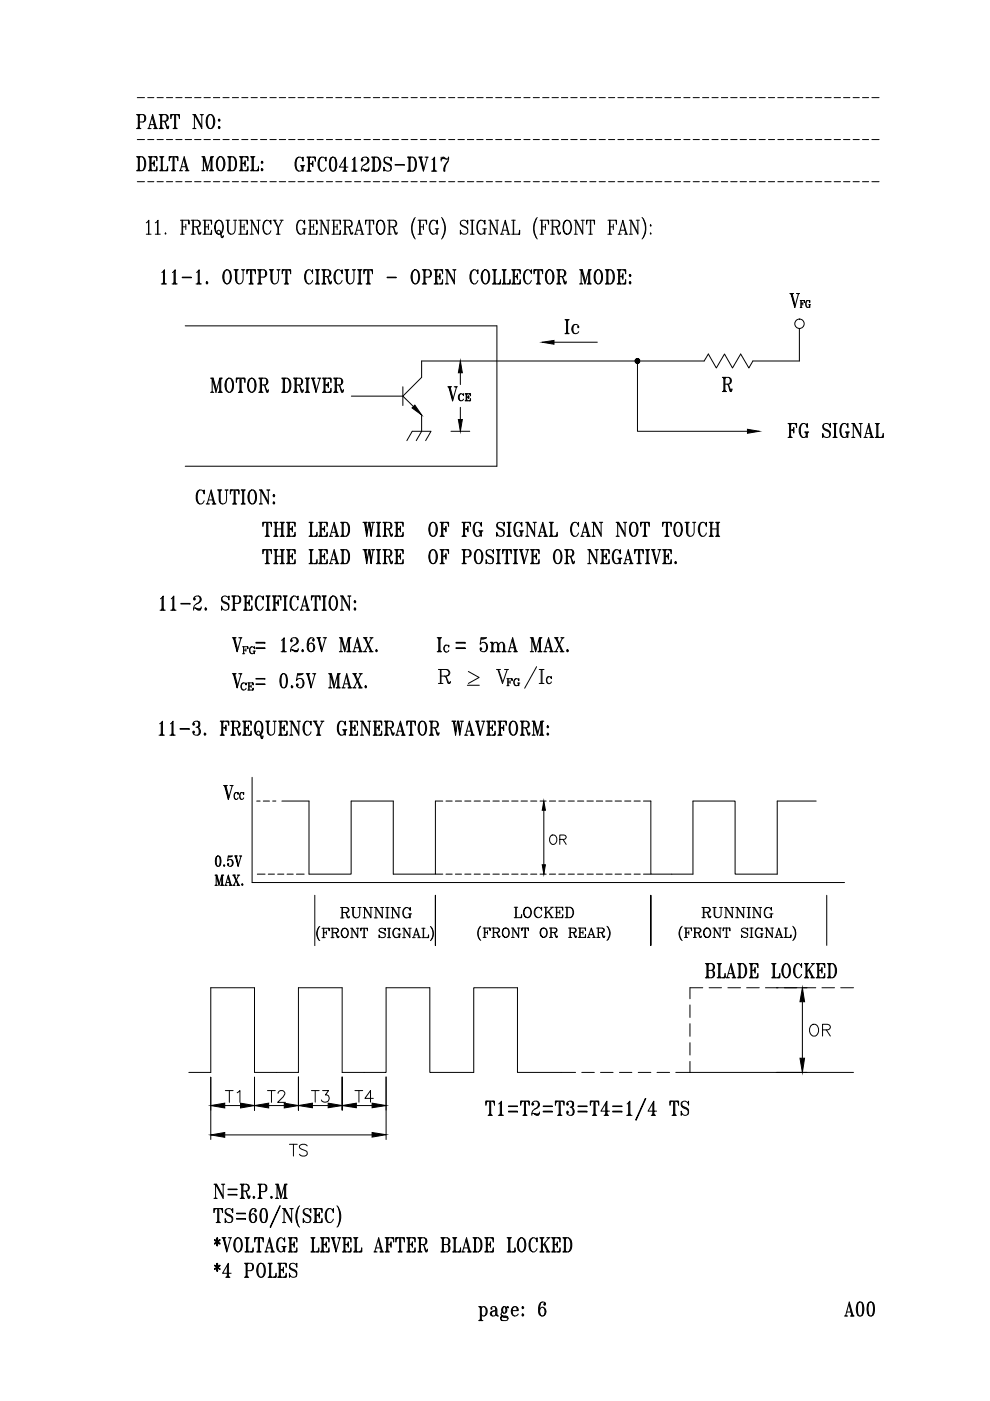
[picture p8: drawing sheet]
<svg xmlns="http://www.w3.org/2000/svg" width="210mm" height="297mm" viewBox="0 0 210 297" stroke-linecap="round" stroke-linejoin="round" font-family="sans-serif">
<g fill="none" stroke="#000" stroke-width=".21">
<path d="M28.9 33.2h1.2a1.77 1.77 0 0 1 .6 2.6l-.6 .4h-1.2M28.9 24.3h1.4a.82 .82 0 0 1 .6 .8 .82 .82 0 0 1-.6 .8h-.8M28.9 27.3h1M29.1 33.2l.2 .2M29.1 24.3l.2 .1M29.1 20.7h1.5M29.1 29.6h1.5M29.1 38.5h1.5M29.2 33.2l.1 .3M29.2 24.3l.1 .3M29.3 24.3v3M29.3 33.2v3"/>
<path d="M29.3 36.1l-.2 .1M29.3 35.9l-.1 .3M29.3 27.1l-.2 .2M29.3 27l-.1 .3M29.4 24.4v2.7M29.4 33.4v2.7M29.5 24.3v3M29.5 33.2v3M29.5 35.9l.2 .3M29.5 36.1l.2 .1M29.5 27l.2 .3M29.5 27.1l.2 .2"/>
<path d="M29.7 33.2l-.2 .3M29.7 24.3l-.2 .3M29.7 33.2l-.2 .2M29.7 24.3l-.2 .1M30.1 33.2a1.9 1.9 0 0 1 .5 2.4l-.3 .5-.2 .1M30.3 24.3l.4 .4v.7l-.4 .5M30.6 33.7a2.5 2.5 0 0 1 0 2.1M30.7 24.6v1M31.3 20.7h1.3M31.3 29.6h1.3M31.3 38.5h1.3M31.4 27.3h.6"/>
<path d="M31.4 33.2h1.9v.9l-.1-.9M31.4 36.2h1.9v-.9l-.1 .9M31.4 27.3l.2-.2 .2 .2M31.6 33.2l.2 .2M31.6 27.1l.8-2.8 .8 3M31.7 33.2l.1 .3M31.8 33.2v3M31.8 36.1l-.2 .1M31.8 35.9l-.1 .3M31.8 26.4h1M31.9 33.4v2.7M32 33.2v3"/>
<path d="M32 34.6h.7M32 35.9l.1 .3M32 36.1l.2 .1M32.1 33.2l-.1 .3M32.2 33.2l-.2 .2M32.2 24.7l.7 2.6M32.4 24.7l.6 2.6M32.6 27.3h.8M32.7 34.1v1.1l-.1-.6zM32.7 34.4l-.2 .2 .2 .3M32.7 34.5l-.5 .1 .5 .2M32.7 33.2l.6 .2"/>
<path d="M32.9 33.2l.4 .3M32.9 27.1l-.2 .2M32.9 27l-.1 .3M33 33.2l.3 .5M33 27l.3 .3M33.3 36.1l-.6 .1M33.3 35.9l-.4 .3M33.3 35.8l-.3 .4M33.3 20.7h1.3M33.3 29.6h1.3M33.3 38.5h1.3M33.7 24.3h1.4a.71 .71 0 0 1 .6 .7 .71 .71 0 0 1-.6 .7h-.8"/>
<path d="M33.7 27.3h.9M33.9 36.2h1.6v-.9l-.1 .9M33.9 33.2h.8M33.9 24.3l.2 .1M33.9 33.2l.3 .2M33.9 24.3l.2 .3M34.1 33.2l.1 .3M34.1 24.3v3M34.1 27.1l-.2 .2M34.1 27l-.2 .3M34.2 24.4v2.7M34.2 33.2v3"/>
<path d="M34.2 36.1l-.3 .1M34.2 35.9l-.1 .3M34.3 24.3v3M34.3 33.4v2.7M34.3 27l.1 .3M34.3 27.1l.2 .2M34.4 33.2v3M34.4 35.9l.1 .3M34.4 36.1l.2 .1M34.4 24.3l-.1 .3M34.5 33.2l-.1 .3M34.5 24.3l-.2 .1"/>
<path d="M34.6 33.2l-.2 .2M34.7 25.7a2.26 2.26 0 0 1 .7 1.6h.3l.1-.6M35 25.9l.4 .9 .1 .2 .3-.2M35.1 24.3l.2 .1 .1 .3-.1 .9-.2 .1M35.3 20.7h1.3M35.3 29.6h1.3M35.3 38.5h1.3M35.3 26.7l.4 .4M35.4 24.6l.1 .2-.1 .6M35.5 36.1l-.5 .1M35.5 35.9l-.3 .3M35.5 35.8l-.2 .4"/>
<path d="M36 33.2l-.1 .9v-.9h1.8v.9l-.1-.9M36.1 33.2l-.2 .5M36.2 33.2l-.3 .3M36.4 24.3l-.2 .8v-.8h1.8v.8l-.1-.8M36.4 36.2h.8M36.4 33.2l-.5 .2M36.4 24.3l-.2 .4M36.6 24.3l-.4 .3M36.7 33.2v3M36.7 36.1l-.3 .1M36.7 35.9l-.1 .3M36.7 27.3h.9"/>
<path d="M36.8 33.4v2.7M36.8 24.3l-.6 .1M36.9 33.2v3M36.9 35.9l.1 .3M36.9 36.1l.2 .1M37 24.3v3M37 27.1l-.2 .2M37 27l-.1 .3M37.1 33.2l.6 .2M37.1 24.4v2.7M37.2 24.3v3M37.2 27l.2 .3"/>
<path d="M37.2 27.1l.3 .2M37.3 20.7h1.3M37.3 29.6h1.3M37.3 38.5h1.3M37.4 33.2l.3 .3M37.5 33.2l.2 .5M37.5 24.3l.5 .1M37.7 24.3l.3 .3M37.8 24.3l.2 .4M38 36.2h.7M38.1 36.2l.2-.1 .2 .1M38.3 36.1l.8-2.9 .8 3"/>
<path d="M38.5 35.3h1M38.9 33.7l.7 2.5M39.1 33.7l.6 2.5M39.3 20.7h1.3M39.3 29.6h1.3M39.3 38.5h1.3M39.3 36.2h.8M39.6 36.1l-.2 .1M39.6 35.9l-.1 .3M39.7 35.9l.2 .3M40.9 27.3h.7M40.9 24.3h.5l1.4 2.5"/>
<path d="M41 27.3l.2-.2 .2 .2M41 24.3l.2 .1M41.3 20.7h1.3M41.3 29.6h1.3M41.3 38.5h1.3M41.3 24.3l1.4 2.5M42.4 24.3h.7M42.6 24.3l.2 .1 .2-.1M42.8 24.4v2.9l-1.6-3v2.8M42.8 33.2h.6l.7 2.6M42.8 36.2h.7M42.9 36.2l.2-.1 .3 .1"/>
<path d="M42.9 33.2l.2 .2M43.1 36.1v-2.9l.8 3 .8-3v3M43.3 20.7h1.3M43.3 29.6h1.3M43.3 38.5h1.3M43.3 33.2l.6 2.6M44.1 24.7a2.13 2.13 0 0 0 0 2.1M44.1 24.4a.82 .82 0 0 1 1.3 .6 1.74 1.74 0 0 1-.7 2.3 1.24 1.24 0 0 1-1-1.7l.1-.6zM44.4 36.2h.9M44.5 24.3a1.9 1.9 0 0 0-.4 2.4l.2 .4 .2 .2M44.7 24.3a2.19 2.19 0 0 1 0 3M44.7 33.2h.6"/>
<path d="M44.7 36.1l-.2 .1M44.7 35.9l-.1 .3M44.9 33.4v2.7M44.9 33.2v3M44.9 35.9l.2 .3M44.9 36.1l.3 .1M45.1 33.2l-.2 .3M45.2 24.7a2.5 2.5 0 0 1 0 2.1M45.2 33.2l-.3 .2M45.2 20.7h1.4M45.2 29.6h1.4M45.2 38.5h1.4"/>
<path d="M46.2 33.7a2.13 2.13 0 0 0 0 2.1M46.3 33.4a.82 .82 0 0 1 1.3 .5 1.74 1.74 0 0 1-.7 2.3 1.24 1.24 0 0 1-1-1.7l.1-.6zM46.4 25.3l.2 .1v.3l-.3-.1zM46.4 25.4l.2 .2zM46.4 26.8l.2 .2v.3l-.3-.2zM46.4 27l.2 .1zM46.6 33.2a2.19 2.19 0 0 0 0 3M46.9 33.2a2.19 2.19 0 0 1 0 3M47.3 20.7h1.3M47.3 29.6h1.3M47.3 38.5h1.3M47.3 33.7a2.13 2.13 0 0 1 0 2.1"/>
<path d="M48.2 33.2h1.2a1.72 1.72 0 0 1 .5 2.6l-.5 .4h-1.2M48.4 33.2l.2 .2M48.5 33.2l.1 .3M48.6 33.2v3M48.6 36.1l-.2 .1M48.6 35.9l-.1 .3M48.7 33.4v2.7M48.8 33.2v3M48.8 35.9l.1 .3M48.8 36.1l.3 .1M48.9 33.2l-.1 .3M49.1 33.2l-.3 .2"/>
<path d="M49.3 20.7h1.3M49.3 29.6h1.3M49.3 38.5h1.3M49.4 33.2a2.19 2.19 0 0 1 0 3M49.8 33.7a2.13 2.13 0 0 1 0 2.1M50.7 33.2h1.9v.9l-.2-.9M50.7 36.2h1.9v-.9l-.2 .9M50.9 33.2l.2 .2M51 33.2l.1 .3M51.1 33.2v3M51.1 36.1l-.2 .1M51.1 35.9l-.1 .3"/>
<path d="M51.2 33.4v2.7M51.3 20.7h1.3M51.3 29.6h1.3M51.3 38.5h1.3M51.3 34.6h.7M51.3 33.2v3M51.3 35.9l.1 .3M51.3 36.1l.2 .1M51.4 33.2l-.1 .3M51.5 33.2l-.2 .2M52 34.1v1.1zM52 34.4l-.2 .2 .2 .3"/>
<path d="M52 34.5l-.5 .1 .5 .2M52 33.2l.6 .2M52.2 33.2l.4 .3M52.3 33.2l.3 .5M52.6 36.1l-.6 .1M52.6 35.9l-.4 .3M52.6 35.8l-.3 .4M53.1 36.2h1.7v-.9l-.1 .9M53.1 33.2h.9M53.2 20.7h1.4M53.2 29.6h1.4M53.2 38.5h1.4"/>
<path d="M53.2 33.2l.3 .2M53.3 33.2l.2 .3M53.5 33.2v3M53.5 36.1l-.3 .1M53.5 35.9l-.2 .3M53.6 33.4v2.7M53.7 33.2v3M53.7 35.9l.1 .3M53.7 36.1l.2 .1M53.8 33.2l-.1 .3M53.9 33.2l-.2 .2M54.8 36.1l-.5 .1"/>
<path d="M54.8 35.9l-.3 .3M54.8 35.8l-.2 .4M55.2 20.7h1.3M55.2 29.6h1.3M55.2 38.5h1.3M55.5 34.2l.2 .2-.1 .2-.2-.1zM55.5 34.4l.1 .1zM55.5 35.8l.2 .1-.1 .3-.2-.1zM55.5 35.9l.1 .2zM57.2 20.7h1.4M57.2 29.6h1.4M57.2 38.5h1.4"/>
<path d="M59.2 20.7h1.4M59.2 29.6h1.4M59.2 38.5h1.4M61.2 20.7h1.4M61.2 29.6h1.4M61.2 38.5h1.4M62.9 33.7a2.5 2.5 0 0 0 0 2.2M63.2 20.7h1.3M63.2 29.6h1.3M63.2 38.5h1.3M63.4 33.3a1.9 1.9 0 0 0-.5 2.4l.2 .5 .3 .1M63.7 35.1h.9"/>
<path d="M63.8 35.1l.2 .2M63.9 35.1l.1 .3M64 35.1l-.1 1.1M64.2 33.7v-.4v.9a.79 .79 0 0 0-.7-.9 .79 .79 0 0 0-.8 .7 1.71 1.71 0 0 0 .7 2.3l.5-.1 .3 .1v-1.2M64.2 35.3v.7M64.4 35.1l-.2 .3M64.5 35.1l-.3 .2M65.1 33.3h1.8v.9l-.2-.9M65.1 36.3h.8M65.2 33.3l.2 .1M65.2 20.7h1.3M65.2 29.6h1.3"/>
<path d="M65.2 38.5h1.3M65.3 33.3l.1 .3M65.4 33.3v3M65.4 36.2l-.2 .1M65.4 36l-.1 .3M65.5 33.4v2.8M65.6 33.3v3M65.6 34.7h.7M65.6 36l.1 .3M65.6 36.2l.3 .1M65.7 33.3l-.1 .3M65.9 33.3l-.3 .1"/>
<path d="M66.3 34.2v1.1l-.1-.6zM66.3 34.5l-.2 .2 .2 .3M66.3 34.6l-.4 .1 .4 .2M66.3 33.3l.6 .1M66.5 33.3l.4 .3M66.7 33.3l.2 .4M67.2 20.7h1.3M67.2 29.6h1.3M67.2 38.5h1.3M67.8 33.7a2.5 2.5 0 0 0 0 2.2M68.2 33.3a2.19 2.19 0 0 0 0 3M69 33.7l.1-.4v.9a.79 .79 0 0 0-.7-.9 .79 .79 0 0 0-.9 .7 1.71 1.71 0 0 0 .7 2.3 .78 .78 0 0 0 .9-.7"/>
<path d="M69.2 20.7h1.3M69.2 29.6h1.3M69.2 38.5h1.3M70.2 33.4l.5-.1a1.46 1.46 0 0 1 .7 1.7l-.3 1.2-.6 .1a1.34 1.34 0 0 1-.7-1.7l.1-.7zM70.2 33.6a2.69 2.69 0 0 0 0 2.4M70.5 33.3a1.7 1.7 0 0 0-.5 1.8l.3 1.1 .2 .1M70.7 33.3a1.7 1.7 0 0 1 .5 1.8l-.1 .8-.4 .4M71.1 33.6a3.2 3.2 0 0 1 0 2.4M71.2 20.7h1.3M71.2 29.6h1.3M71.2 38.5h1.3M72.7 36.3h.9"/>
<path d="M73 33.7v2.6M73 36.2l-.2 .1M73 36l-.1 .3M73.1 33.6v2.6M73.2 20.7h1.3M73.2 29.6h1.3M73.2 38.5h1.3M73.2 36l.1 .3M73.2 36.2l.2 .1M73.8 35.4h-1.8l1.2-2.1v3M74.6 36.3h1.1M74.7 33.9l.6-.6v3"/>
<path d="M75 33.6v2.7M75 36.2l-.2 .1M75 36l-.1 .3M75.1 33.6v2.6M75.2 20.7h1.3M75.2 29.6h1.3M75.2 38.5h1.3M75.3 36l.1 .3M75.3 36.2l.2 .1M76.7 33.9l.2 .1zM76.7 33.7l.2 .3v.2l-.3-.2a.77 .77 0 0 1 1.2-.6 .77 .77 0 0 1 0 1.3 1.35 1.35 0 0 0-1.2 1.6M77.2 20.7h1.3"/>
<path d="M77.2 29.6h1.3M77.2 38.5h1.3M77.6 33.3a.97 .97 0 0 1 .3 1 .97 .97 0 0 1-.7 .7M78 33.6l.1 .3-.1 .6M78.2 35.9l-.2 .1-1.3-.1-.1 .1M78.2 35.6l-.2 .7h-.5l-.6-.4 .6 .3h.5l.1-.2M78.8 33.3h1.1a1.77 1.77 0 0 1 .6 2.6l-.6 .4h-1.1M78.9 33.3l.2 .1M79 33.3l.1 .3M79.1 33.3v3M79.1 36.2l-.2 .1M79.1 36l-.1 .3"/>
<path d="M79.1 20.7h1.4M79.1 29.6h1.4M79.1 38.5h1.4M79.2 33.4v2.8M79.4 33.3v3M79.4 36v.3M79.4 36.2l.2 .1M79.4 33.3v.3M79.6 33.3l-.2 .1M79.9 33.3a2.19 2.19 0 0 1 0 3M80.4 33.7a2.5 2.5 0 0 1 0 2.2M81.1 20.7h1.4"/>
<path d="M81.1 29.6h1.4M81.1 38.5h1.4M81.5 34.2a1.71 1.71 0 0 0 1.2 .8l.2 .3M81.6 33.4a.72 .72 0 0 0 .3 1.1l.6 .2a.84 .84 0 0 1 .5 1 .84 .84 0 0 1-.9 .6 .84 .84 0 0 1-.7-.9v.9l.1-.4M82.9 33.7l.1-.4v.9a.76 .76 0 0 0-.6-.9 .76 .76 0 0 0-.9 .5 .76 .76 0 0 0 .4 .9l.6 .3a.77 .77 0 0 1 .2 1.2M83.1 20.7h1.4M83.1 29.6h1.4M83.1 38.5h1.4M83.8 34.9h1.9v.1h-1.9zM85.2 20.7h1.3M85.2 29.6h1.3M85.2 38.5h1.3"/>
<path d="M86.4 33.3h1.1a1.77 1.77 0 0 1 .6 2.6l-.6 .4h-1.1M86.5 33.3l.2 .1M86.6 33.3l.1 .3M86.7 33.3v3M86.7 36.2l-.2 .1M86.7 36l-.1 .3M86.8 33.4v2.8M86.9 33.3v3M86.9 36l.2 .3M86.9 36.2l.3 .1M87.1 33.3l-.2 .3M87.2 20.7h1.3"/>
<path d="M87.2 29.6h1.3M87.2 38.5h1.3M87.2 33.3l-.3 .1M87.5 33.3a2.19 2.19 0 0 1 0 3M88 33.7a2.13 2.13 0 0 1 0 2.2M88.8 33.3h.8M88.9 33.3l.2 .3M89 33.3l.8 3-.7-3M89.1 20.7h1.4M89.1 29.6h1.4M89.1 38.5h1.4M89.2 33.3l.7 2.6"/>
<path d="M89.3 33.3l-.1 .3M89.4 33.3l-.2 .1M90.1 33.3h.7M90.3 33.3l.3 .1 .1-.1M90.6 33.4l-.8 2.9M91.1 20.7h1.3M91.1 29.6h1.3M91.1 38.5h1.3M91.5 36.3h1.1M91.6 33.9l.5-.6v3M91.9 33.6v2.7M91.9 36.2l-.2 .1"/>
<path d="M91.9 36l-.1 .3M92.1 33.6v2.6M92.1 36.2l.3 .1M92.1 36l.2 .3M93.1 20.7h1.3M93.1 29.6h1.3M93.1 38.5h1.3M93.5 33.3v.9M93.8 33.6l.1-.2 .4 .2M94.4 35l-.2 1.3M94.6 33.7l-.7-.1-.4 .3 .4-.6 .7 .4h.3l.2-.4a2.72 2.72 0 0 1-.7 1.8l-.1 1.2h-.2a2.59 2.59 0 0 1 .9-2.1M95.1 20.7h1.3"/>
<path d="M95.1 29.6h1.3M95.1 38.5h1.3M97.1 20.7h1.4M97.1 29.6h1.4M97.1 38.5h1.4M99.1 20.7h1.3M99.1 29.6h1.3M99.1 38.5h1.3M101.1 20.7h1.3M101.1 29.6h1.3M101.1 38.5h1.3M103.1 20.7h1.3"/>
<path d="M103.1 29.6h1.3M103.1 38.5h1.3M105.1 20.7h1.3M105.1 29.6h1.3M105.1 38.5h1.3M107.1 20.7h1.3M107.1 29.6h1.3M107.1 38.5h1.3M109.1 20.7h1.3M109.1 29.6h1.3M109.1 38.5h1.3M111.1 20.7h1.3"/>
<path d="M111.1 29.6h1.3M111.1 38.5h1.3M113.1 20.7h1.3M113.1 29.6h1.3M113.1 38.5h1.3M115 20.7h1.4M115 29.6h1.4M115 38.5h1.4M117 20.7h1.4M117 29.6h1.4M117 38.5h1.4M119 20.7h1.4"/>
<path d="M119 29.6h1.4M119 38.5h1.4M121 20.7h1.4M121 29.6h1.4M121 38.5h1.4M123 20.7h1.4M123 29.6h1.4M123 38.5h1.4M125 20.7h1.4M125 29.6h1.4M125 38.5h1.4M127 20.7h1.3"/>
<path d="M127 29.6h1.3M127 38.5h1.3M129 20.7h1.3M129 29.6h1.3M129 38.5h1.3M131 20.7h1.3M131 29.6h1.3M131 38.5h1.3M133 20.7h1.3M133 29.6h1.3M133 38.5h1.3M135 20.7h1.3"/>
<path d="M135 29.6h1.3M135 38.5h1.3M137 20.7h1.3M137 29.6h1.3M137 38.5h1.3M139 20.7h1.3M139 29.6h1.3M139 38.5h1.3M141 20.7h1.3M141 29.6h1.3M141 38.5h1.3M143 20.7h1.3"/>
<path d="M143 29.6h1.3M143 38.5h1.3M145 20.7h1.3M145 29.6h1.3M145 38.5h1.3M147 20.7h1.3M147 29.6h1.3M147 38.5h1.3M149 20.7h1.3M149 29.6h1.3M149 38.5h1.3M150.9 20.7h1.4"/>
<path d="M150.9 29.6h1.4M150.9 38.5h1.4M152.9 20.7h1.4M152.9 29.6h1.4M152.9 38.5h1.4M154.9 20.7h1.4M154.9 29.6h1.4M154.9 38.5h1.4M156.9 20.7h1.4M156.9 29.6h1.4M156.9 38.5h1.4M158.9 20.7h1.4"/>
<path d="M158.9 29.6h1.4M158.9 38.5h1.4M160.9 20.7h1.3M160.9 29.6h1.3M160.9 38.5h1.3M162.9 20.7h1.3M162.9 29.6h1.3M162.9 38.5h1.3M164.9 20.7h1.3M164.9 29.6h1.3M164.9 38.5h1.3M166.9 20.7h1.3"/>
<path d="M166.9 29.6h1.3M166.9 38.5h1.3M168.9 20.7h1.3M168.9 29.6h1.3M168.9 38.5h1.3M170.9 20.7h1.3M170.9 29.6h1.3M170.9 38.5h1.3M172.9 20.7h1.3M172.9 29.6h1.3M172.9 38.5h1.3M174.9 20.7h1.3"/>
<path d="M174.9 29.6h1.3M174.9 38.5h1.3M176.9 20.7h1.3M176.9 29.6h1.3M176.9 38.5h1.3M178.8 20.7h1.4M178.8 29.6h1.4M178.8 38.5h1.4M180.9 20.7h1.3M180.9 29.6h1.3M180.9 38.5h1.3M182.9 20.7h1.3"/>
<path d="M182.9 29.6h1.3M182.9 38.5h1.3M184.9 20.7h1.5M184.9 29.6h1.5M184.9 38.5h1.5M31 47.2l.6-.5v3M31 49.7h1M31.5 46.8v2.9M32.9 47.2l.6-.5v3M32.9 49.7h1.1M33.4 46.8v2.9M34.3 57.8l.6-.6v3"/>
<path d="M34.7 57.5v2.7M34.7 59.9l-.2 .3M34.7 57.5v2.5M34.9 59.9l.1 .3M35.1 49.4l.1 .1-.1 .2zM36.6 57.8l.6-.6v3M36.9 57.5v2.7M36.9 59.9l-.1 .3M37 57.5v2.5M37.2 59.9v.3M38.3 46.7h1.8v.8l-.1-.8M38.3 49.7h.8"/>
<path d="M38.6 46.7v3M38.6 58.8h1.9v.1h-1.9zM38.7 46.7v3M38.7 48.1h.7M39.4 47.5v1.2M40.5 46.7h1.4a.71 .71 0 0 1 .6 .7 .71 .71 0 0 1-.6 .7h-.9M40.5 49.7h.8M40.9 46.7v3M41 46.7v3M41.6 48.1l.3 .3 .3 1 .2 .1 .2-.1M41.7 57.8l.5-.6v3M41.8 48.3l.3 1.2 .3 .2 .2-.5"/>
<path d="M41.9 46.7l.2 .1a.75 .75 0 0 1-.2 1.3M42 57.5v2.7M42 59.9l-.1 .3M42.1 57.5v2.5M42.2 59.9l.2 .3M43 46.7h1.9v.8l-.2-.8M43 49.7h1.9v-.9l-.2 .9M43.4 46.7v3M43.5 48.1h.7M43.5 46.7v3M43.8 59.7l.3 .2-.2 .3-.2-.2zM43.8 59.9l.1 .1z"/>
<path d="M44.2 47.5v1.2M46 49.4l.1-.5 .3-.1 .3 .1 .2 1.3 .3 .2 .2-.4M46.3 46.7a1.67 1.67 0 0 0-.7 2.2 .81 .81 0 0 0 .8 .8 .81 .81 0 0 0 .8-.8 1.71 1.71 0 0 0-.6-2.2 1.33 1.33 0 0 0-1 1.7 1.42 1.42 0 0 0 .7 1.3M46.6 46.7a1.94 1.94 0 0 1 0 3M46.8 49.2l.3 1 .3-.1M47.6 57.6a2.5 2.5 0 0 0 0 2.1M47.7 57.4a.75 .75 0 0 1 .8-.1 .75 .75 0 0 1 .4 .6 1.74 1.74 0 0 1-.7 2.3 1.37 1.37 0 0 1-1-1.7zM47.9 46.7h.8M48 57.2a2.24 2.24 0 0 0 0 3M48.2 46.7v2.1a.81 .81 0 0 0 .9 .9 .81 .81 0 0 0 .8-.9v-2.1M48.2 57.2a2.12 2.12 0 0 1 0 3M48.4 46.7v2.1l.1 .4 .4 .5"/>
<path d="M48.7 57.6a2.5 2.5 0 0 1 0 2.1M49.5 46.7h.7M49.6 57.2h.9M49.7 57.2l.2 .2M49.9 57.2v.3M49.9 57.2v2.1a.81 .81 0 0 0 .8 .9 .81 .81 0 0 0 .8-.9v-1.9M50.1 57.4v2.1l.1 .2M50.2 57.2v2.3l.1 .4 .4 .3M50.3 57.2l-.1 .3M50.4 57.2l-.2 .2M50.6 46.7h1.8v.8v-.8M50.6 49.7h1.8v-.9v.9"/>
<path d="M51 46.7v3M51.1 46.7v3M51.1 48.1h.7M51.2 57.2h.7M51.3 57.2l.2 .2 .3-.2M51.8 47.5v1.2M52.4 57.2v.8v-.8h1.8v.8l-.2-.8M52.6 57.2l-.2 .4M52.7 57.2l-.3 .3M52.9 57.2l-.5 .2M53 49.7h.7M53 46.7h.5l1.3 2.7"/>
<path d="M53.1 57.2v3M53.1 59.9l-.1 .3M53.2 57.4v2.6M53.4 46.7v3M53.4 57.2v3M53.4 59.9l.1 .3M53.6 57.2l.6 .2M53.8 57.2l.4 .3M53.9 57.2l.3 .4M54.5 46.7h.7M54.6 57.2h1.4a.81 .81 0 0 1 .6 .8 .81 .81 0 0 1-.6 .8h-.8M54.7 57.2l.2 .2"/>
<path d="M54.8 46.7v3l-1.3-2.7M54.8 57.2l.1 .3M54.9 57.2v3M54.9 59.9l-.1 .3M55.1 57.4v2.6M55.2 57.2v3M55.2 59.9l.1 .3M55.3 57.2l-.1 .3M55.4 57.2l-.2 .2M56 57.2l.3 .4-.1 1-.2 .2M56.3 57.5l.1 .3-.1 .7M56.5 46.7a1.9 1.9 0 0 0 0 3"/>
<path d="M57.1 57.2h.9M57.2 57.2l.2 .2M57.3 47.1l.1 .4v-.8l-.1 .4a.76 .76 0 0 0-.8-.4 .76 .76 0 0 0-.6 .7 1.71 1.71 0 0 0 .6 2.3 .78 .78 0 0 0 .9-.8M57.3 57.2l.1 .3M57.4 57.2v2.1a.81 .81 0 0 0 .8 .9 .81 .81 0 0 0 .8-.9v-1.9M57.6 57.4v2.1l.1 .2M57.7 57.2v2.3l.1 .4 .3 .3M57.8 57.2l-.1 .3M57.9 46.7h.7M57.9 57.2l-.2 .2M58.1 46.7l.8 1.6v1.4M58.2 46.7l.8 1.6v1.4"/>
<path d="M58.6 49.7h.8M58.7 57.2h.7M58.8 57.2l.2 .2 .3-.2M59.4 46.7h.7M59.8 46.7l-.8 1.6M59.9 57.2l-.1 .8v-.8h1.8v.8l-.1-.8M60.1 57.2l-.3 .4M60.2 57.2l-.4 .3M60.4 57.2l-.6 .2M60.6 57.2v3M60.6 59.9l-.1 .3M60.7 57.4v2.6"/>
<path d="M60.9 57.2v3M60.9 59.9v.3M61.1 57.2l.5 .2M61.3 57.2l.3 .3M61.4 57.2l.2 .4M63.7 46.7a1.9 1.9 0 0 0 0 3M64.1 48.5h.8M64.5 47.1l.1 .4v-.8l-.1 .4a.78 .78 0 0 0-.9-.4 .78 .78 0 0 0-.6 .7 1.71 1.71 0 0 0 .7 2.3l.5-.2 .3-.3M64.5 48.5v1.2M64.6 48.5v1.2M64.9 57.6a2.5 2.5 0 0 0 0 2.1M65.4 46.7h1.8v.8l-.1-.8"/>
<path d="M65.4 49.7h1.8v-.9l-.1 .9M65.4 57.2a2.12 2.12 0 0 0 0 3M65.7 46.7v3M65.8 48.1h.7M65.8 46.7v3M66.2 57.6l.1-.4v.8a.79 .79 0 0 0-.7-.8 .79 .79 0 0 0-.9 .7 1.74 1.74 0 0 0 .7 2.3 .87 .87 0 0 0 .9-.7M66.5 47.5v1.2M66.9 57.2h.9M67 57.2l.2 .2M67.1 57.2l.1 .3M67.2 57.2v3M67.2 59.9l-.1 .3"/>
<path d="M67.3 57.4v2.6M67.4 57.2v3M67.4 59.9l.1 .3M67.5 57.2l-.1 .3M67.6 57.2l-.2 .2M67.8 49.7h.6M67.8 46.7h.4l1.4 2.7M68.1 46.7v3M68.2 57.2h1.4a.74 .74 0 0 1 .5 .7 .74 .74 0 0 1-.5 .7h-.8M68.3 57.2l.3 .2M68.4 57.2l.2 .3M68.6 57.2v3"/>
<path d="M68.6 59.9l-.2 .3M68.7 57.4v2.6M68.8 57.2v3M68.8 59.9l.1 .3M68.9 57.2l-.1 .3M69 57.2l-.2 .2M69.2 58.6a2.26 2.26 0 0 1 .7 1.6h.2l.2-.6M69.2 46.7h.7M69.5 58.8l.5 1.1 .3-.2M69.6 46.7v3l-1.4-2.7M69.6 57.2l.3 .4v.6l-.3 .4M69.8 59.6l.3 .4"/>
<path d="M69.9 57.5l.1 .3-.1 .5M70.4 46.7h1.8v.8l-.1-.8M70.4 49.7h1.8v-.9l-.1 .9M70.7 46.7v3M70.8 48.1h.7M70.8 46.7v3M71.1 57.6a2.5 2.5 0 0 0 0 2.1M71.5 47.5v1.2M71.6 57.2a2.24 2.24 0 0 0 0 3M72.4 57.6l.1-.4v.8a.81 .81 0 0 0-.7-.8 .81 .81 0 0 0-.9 .7 1.74 1.74 0 0 0 .7 2.3 .87 .87 0 0 0 .9-.7M72.8 46.7h1.3a.71 .71 0 0 1 .6 .7 .71 .71 0 0 1-.6 .7h-.9M72.8 49.7h.8"/>
<path d="M73.1 46.7v3M73.1 57.2h.9M73.2 46.7v3M73.2 57.2l.2 .2M73.3 57.2l.1 .3M73.4 57.2v2.1a.81 .81 0 0 0 .8 .9 .81 .81 0 0 0 .8-.9v-1.9M73.6 57.4v2.3M73.6 57.2v2.3l.2 .4 .3 .3M73.8 48.1l.3 .3 .4 1 .1 .1 .2-.1M73.8 57.2l-.2 .3M73.9 57.2l-.3 .2M74 48.3l.3 1.2 .4 .2 .1-.5"/>
<path d="M74.1 46.7l.2 .1a.75 .75 0 0 1-.2 1.3M74.7 57.2h.7M74.8 57.2l.2 .2 .3-.2M75.1 49.7h.7M75.3 49.7l.8-3 .8 3M75.6 48.8h1M75.8 57.2h.9M75.9 57.2l.2 .2M76.1 57.2v.3M76.1 47.1l.7 2.6M76.1 57.2v3M76.1 59.9v.3"/>
<path d="M76.3 57.4v2.6M76.4 57.2v3M76.4 59.9l.1 .3M76.5 49.7h.7M76.5 57.2l-.1 .3M76.6 57.2l-.2 .2M77.3 57.2l-.1 .8v-.8h1.8v.8l-.1-.8M77.4 57.2l-.2 .4M77.5 57.2l-.3 .3M77.6 46.7l-.1 .8v-.8h1.7v.8l-.1-.8M77.8 57.2l-.6 .2M78 49.7h.8"/>
<path d="M78 59.9l-.1 .3M78 57.2v3M78.1 57.4v2.6M78.2 57.2v3M78.2 59.9l.1 .3M78.3 46.7v3M78.4 46.7v3M78.4 57.2l.6 .2M78.6 57.2l.4 .3M78.8 57.2l.2 .4M80.6 46.7a1.82 1.82 0 0 0-.6 2.5 .78 .78 0 0 0 .8 .4 .78 .78 0 0 0 .7-.7 1.71 1.71 0 0 0-.7-2.2 1.28 1.28 0 0 0-.9 1.7 1.3 1.3 0 0 0 .7 1.3M80.8 46.7a1.94 1.94 0 0 1 0 3"/>
<path d="M82.1 58.8h1.9v.1h-1.9zM82.2 46.7h1.3a.71 .71 0 0 1 .6 .7 .71 .71 0 0 1-.6 .7h-.9M82.2 49.7h.8M82.5 46.7v3M82.6 46.7v3M83.2 48.1l.3 .3 .3 1 .2 .1 .2-.1M83.4 48.3l.4 1.4h.3l.1-.5M83.5 46.7l.3 .1a.78 .78 0 0 1-.3 1.3M87.5 57.6a2.5 2.5 0 0 0 0 2.1M87.6 57.4a.75 .75 0 0 1 .8-.1 .75 .75 0 0 1 .4 .6 1.74 1.74 0 0 1-.6 2.3 1.37 1.37 0 0 1-1-1.7zM87.8 46.4l-.2 .6a4.2 4.2 0 0 0 .2 3.4M88 57.2a2.24 2.24 0 0 0 0 3"/>
<path d="M88 46.1a3.8 3.8 0 0 0 0 4.6M88.2 57.2a2.12 2.12 0 0 1 0 3M88.6 46.7h1.9v.8l-.2-.8M88.6 57.6a2.5 2.5 0 0 1 0 2.1M88.6 49.7h.8M89 46.7v3M89.1 48.1h.7M89.1 46.7v3M89.5 57.2h1.4a.82 .82 0 0 1 .6 .8 .82 .82 0 0 1-.6 .8h-.8M89.6 57.2l.3 .2M89.8 47.5v1.2M89.8 57.2l.1 .3"/>
<path d="M89.9 57.2v3M89.9 59.9l-.1 .3M90 57.4v2.6M90.1 57.2v3M90.1 59.9l.1 .3M90.2 57.2l-.1 .3M90.3 57.2l-.2 .2M90.9 57.2l.4 .4v.7l-.4 .5M91.3 57.5v1M91.8 46.7a1.9 1.9 0 0 0 0 3M92 57.2h1.8v.8v-.8M92.1 57.2l.3 .2"/>
<path d="M92.3 48.5h.7M92.3 57.2l.1 .3M92.4 57.2v3M92.4 59.9l-.1 .3M92.5 57.4v2.6M92.6 47.1l.1 .4v-.8l-.1 .4a.78 .78 0 0 0-.8-.4 .78 .78 0 0 0-.7 .7 1.71 1.71 0 0 0 .7 2.3l.6-.2 .2-.3M92.6 48.5v1.2M92.6 57.2v3M92.6 58.6h.7M92.6 59.9l.1 .3M92.7 48.5v1.2M92.7 57.2l-.1 .3"/>
<path d="M92.8 57.2l-.2 .2M93.3 58v1.2l-.1-.6zM93.3 58.3l-.2 .3 .2 .3M93.3 58.5l-.5 .1 .5 .2M93.3 57.2l.5 .2M93.5 57.2l.3 .3M93.6 46.1a3.6 3.6 0 0 1 0 4.6M93.6 57.2l.2 .4M93.8 46.4l.3 .6a4.2 4.2 0 0 1-.3 3.4M93.8 59.9l-.3 .3M93.8 59.7l-.2 .5M94.4 57.2h.6l1.3 2.5"/>
<path d="M94.5 57.2l.3 .2M94.9 57.2l1.4 2.5M96 57.2h.7M96.1 57.2l.2 .2 .3-.2M96.3 57.4v2.8l-1.5-3v2.8M97.6 47.4l.4 .4 .7 .3a.95 .95 0 0 1 .5 1.1 .83 .83 0 0 1-1 .4 .83 .83 0 0 1-.6-.8v.9l.1-.5M99 47.1l.2-.4v.8a.79 .79 0 0 0-.7-.8 .79 .79 0 0 0-.9 .7l.2 .4 1.2 .6 .2 .3M99.7 49.7h.8M99.7 46.7h.8M100 57.6a2.5 2.5 0 0 0 0 2.1M100.1 46.7v3M100.2 46.7v3"/>
<path d="M100.4 57.2a2.12 2.12 0 0 0 0 3M101.2 57.6l.1-.4v.8a.79 .79 0 0 0-.7-.8 .79 .79 0 0 0-.8 .7 1.74 1.74 0 0 0 .6 2.3 .87 .87 0 0 0 .9-.7M101.9 46.7a1.9 1.9 0 0 0 0 3M102.3 57.6a2.5 2.5 0 0 0 0 2.1M102.3 48.5h.9M102.5 57.4a.75 .75 0 0 1 .8-.1 .75 .75 0 0 1 .4 .6 1.74 1.74 0 0 1-.7 2.3 1.37 1.37 0 0 1-1-1.7zM102.7 47.1l.1 .4v-.8l-.1 .4a.78 .78 0 0 0-.9-.4 .78 .78 0 0 0-.6 .7 1.71 1.71 0 0 0 .7 2.3l.6-.2 .2-.3M102.7 48.5v1.2M102.8 57.2a2.24 2.24 0 0 0 0 3M102.8 48.5v1.2M103 57.2a2.12 2.12 0 0 1 0 3M103.5 57.6a2.5 2.5 0 0 1 0 2.1"/>
<path d="M103.6 49.7h.7M103.6 46.7h.4l1.4 2.7M104 46.7v3M104.4 57.2h.9M104.5 57.2l.3 .2M104.6 57.2l.2 .3M104.8 57.2v3M104.8 59.9l-.2 .3M104.8 57.4v2.6M105 57.2v3M105 59.9l.1 .3M105.1 46.7h.6"/>
<path d="M105.1 57.2l-.1 .3M105.2 57.2l-.2 .2M105.4 46.7v3l-1.4-2.7M106.1 49.7h.7M106.1 59.9l-.3 .3M106.1 59.7l-.2 .5M106.3 49.7l.8-3 .8 3M106.5 57.2h.8M106.5 48.8h1.1M106.5 57.2l.3 .2M106.7 57.2l.1 .3M106.8 57.2v3"/>
<path d="M106.8 59.9l-.1 .3M106.9 57.4v2.6M107 57.2v3M107 59.9l.1 .3M107.1 47.1l.7 2.6M107.1 57.2l-.1 .3M107.2 57.2l-.2 .2M107.5 49.7h.6M108.1 59.9l-.3 .3M108.1 59.7l-.2 .5M108.5 49.7h1.7v-.9l-.1 .9M108.5 57.2h1.8v.8l-.1-.8"/>
<path d="M108.5 46.7h.7M108.6 57.2l.2 .2M108.7 57.2l.1 .3M108.8 46.7v3M108.8 57.2v3M108.8 59.9l-.1 .3M108.9 46.7v3M109 57.4v2.6M109 58.6h.7M109 57.2v3M109 59.9l.2 .3M109.2 57.2l-.2 .3"/>
<path d="M109.3 57.2l-.3 .2M109.7 58v1.2zM109.7 58.3l-.2 .3 .2 .3M109.7 58.5l-.4 .1 .4 .2M109.7 57.2l.6 .2M110 57.2l.3 .3M110.1 57.2l.2 .4M110.3 59.9l-.3 .3M110.3 59.7l-.2 .5M111.3 57.6a2.5 2.5 0 0 0 0 2.1M111.8 57.2a2.12 2.12 0 0 0 0 3M112.6 57.6l.1-.4v.8a.79 .79 0 0 0-.7-.8 .79 .79 0 0 0-.9 .7 1.74 1.74 0 0 0 .7 2.3 .87 .87 0 0 0 .9-.7"/>
<path d="M113.4 57.2l-.2 .8v-.8h1.8v.8v-.8M113.5 57.2l-.3 .4M113.6 57.2l-.4 .3M113.7 46.4l-.2 .6a4.2 4.2 0 0 0 .2 3.4M113.8 57.2l-.6 .2M113.9 46.1a3.8 3.8 0 0 0 0 4.6M114 57.2v3M114 59.9l-.1 .3M114.2 57.4v2.6M114.3 57.2v3M114.3 59.9l.1 .3M114.5 46.7h1.8v.8l-.1-.8"/>
<path d="M114.5 49.7h.8M114.5 57.2l.5 .2M114.7 57.2l.3 .3M114.8 46.7v3M114.8 57.2l.2 .4M114.9 48.1h.7M114.9 46.7v3M115.6 47.5v1.2M116 57.6a2.13 2.13 0 0 0 0 2.1M116.1 57.4a.78 .78 0 0 1 1.2 .5 1.74 1.74 0 0 1-.6 2.3 1.3 1.3 0 0 1-1.1-1.7l.1-.6zM116.4 57.2a2.24 2.24 0 0 0 0 3M116.7 57.2a2.24 2.24 0 0 1 0 3"/>
<path d="M116.7 46.7h1.4a.71 .71 0 0 1 .6 .7 .71 .71 0 0 1-.6 .7h-.9M116.7 49.7h.8M117.1 46.7v3M117.1 57.6a2.5 2.5 0 0 1 0 2.1M117.2 46.7v3M117.8 48.1l.3 .3 .5 1.1 .2-.1M118 48.3l.3 1.2 .4 .2 .1-.5M118 57.2h1.4a.73 .73 0 0 1 .6 .7 .73 .73 0 0 1-.6 .7h-.8M118.1 46.7a.75 .75 0 0 1 .5 .7 .75 .75 0 0 1-.5 .7M118.1 57.2l.2 .2M118.2 57.2l.1 .3M118.3 57.2v3"/>
<path d="M118.3 59.9l-.1 .3M118.5 57.4v2.6M118.6 57.2v3M118.6 59.9l.1 .3M118.7 57.2l-.1 .3M118.8 57.2l-.2 .2M119 58.6a2.26 2.26 0 0 1 .7 1.6h.3v-.6M119.2 58.8l.6 1.1 .2-.2M119.4 57.2l.3 .4v.6l-.3 .4M119.6 59.6l.4 .4M119.7 57.5l.1 .3-.1 .5M120.2 46.7a1.82 1.82 0 0 0-.6 2.5 .78 .78 0 0 0 .8 .4 .78 .78 0 0 0 .7-.7 1.71 1.71 0 0 0-.7-2.2 1.28 1.28 0 0 0-.9 1.7 1.3 1.3 0 0 0 .7 1.3"/>
<path d="M120.4 46.7a1.94 1.94 0 0 1 0 3M121.7 49.7h.7M121.7 46.7h.5l1.4 2.7M122.1 46.7v3M122.9 57.2h.6l.6 2.5M123 57.2l.2 .2M123.2 46.7h.7M123.3 57.2l.7 2.5M123.6 46.7v3l-1.4-2.7M124.5 46.7l-.1 .8v-.8h1.7v.8l-.2-.8M124.8 49.7h.8M124.8 57.2h.6"/>
<path d="M124.8 59.9l-.1 .3M124.9 57.4v2.6M125 57.2v3M125 59.9l.2 .3M125.2 46.7v3M125.2 57.2l-.2 .3M125.3 46.7v3M125.3 57.2l-.3 .2M126.3 57.6a2.13 2.13 0 0 0 0 2.1M126.4 57.4a.78 .78 0 0 1 1.3 .5v.6a1.3 1.3 0 0 1-1 1.7 2 2 0 0 1-.3-2.8zM126.7 57.2a2.24 2.24 0 0 0 0 3M127 57.2a2.24 2.24 0 0 1 0 3"/>
<path d="M127.4 57.6a2.13 2.13 0 0 1 0 2.1M128.3 57.2h1.2a1.81 1.81 0 0 1 0 3h-1.2M128.4 57.2l.3 .2M128.6 57.2l.1 .3M128.7 57.2v3M128.7 59.9l-.1 .3M128.8 57.4v2.6M128.9 46.7h1.8v.8l-.1-.8M128.9 49.7h.8M128.9 57.2v3M128.9 59.9l.1 .3M129 57.2l-.1 .3"/>
<path d="M129.1 57.2l-.2 .2M129.2 46.7v3M129.4 48.1h.6M129.4 46.7v3M129.5 57.2a2.24 2.24 0 0 1 0 3M129.9 57.6a2.13 2.13 0 0 1 0 2.1M130 47.5v1.2M130.8 57.2h1.9v.8l-.2-.8M130.9 57.2l.3 .2M131 49.7h.7M131 57.2l.2 .3M131.2 57.2v3"/>
<path d="M131.2 59.9l-.2 .3M131.3 49.7l.8-3 .8 3M131.3 57.4v2.6M131.4 57.2v3M131.4 58.6h.7M131.4 59.9l.1 .3M131.5 48.8h1M131.5 57.2l-.1 .3M131.6 57.2l-.2 .2M132.1 58v1.2zM132.1 58.3l-.2 .3 .2 .3M132.1 58.5l-.5 .1 .5 .2"/>
<path d="M132.1 47.1l.6 2.6M132.1 57.2l.6 .2M132.3 57.2l.4 .3M132.4 49.7h.7M132.4 57.2l.3 .4M132.7 59.9l-.4 .3M132.7 59.7l-.3 .5M133.4 58.3l.3-.1v.4zM133.4 49.7h.7M133.4 46.7h.5l1.3 2.7M133.5 58.3l.2 .2zM133.5 59.7l.3 .2-.1 .3-.3-.2z"/>
<path d="M133.5 59.9l.2 .1zM133.8 46.7v3M134.9 46.7h.7M135.2 46.7v3l-1.3-2.7M136.1 46.1a3.6 3.6 0 0 1 0 4.6M136.4 46.4l.2 .6a4.2 4.2 0 0 1-.2 3.4M138 47.7l.1 .1-.1 .2zM138 49.4l.1 .1-.1 .2zM34.2 60.2h1.1M34.7 60l-.3 .2M34.9 60l.2 .2M36.5 60.2h1.1"/>
<path d="M36.9 60l-.2 .2M37.2 60l.2 .2M39.3 69.1h66.1v29.7h-66.1M41.6 60.2h1.1M42 60l-.2 .2M42.2 60l.3 .2M52.8 60.2h.9M53.1 60l-.2 .2M53.4 60l.2 .2M54.6 60.2h.9M54.9 60l-.2 .2M55.2 60l.2 .2"/>
<path d="M60.3 60.2h.9M60.6 60l-.2 .2M60.9 60l.2 .2M66.9 60.2h.9M67.2 60l-.2 .2M67.4 60l.2 .2M68.2 60.2h.9M68.6 60l-.3 .2M68.8 60l.2 .2M75.8 60.2h.9M76.1 60l-.2 .2M76.4 60l.2 .2"/>
<path d="M77.6 60.2h1M78 60l-.2 .2M78.2 60l.2 .2M89.5 60.2h1M89.9 60l-.3 .2M90.1 60l.2 .2M92 60.2h1.8v-.9v.9M92.4 60l-.3 .2M92.6 60l.2 .2M93.8 60l-.5 .2M94.4 60.2h.7M94.5 60.2l.3-.2 .2 .2"/>
<path d="M97.6 78.9v2.6M104.4 60.2h1.7v-.9l-.1 .9M104.8 60l-.3 .2M105 60l.2 .2M106.1 60l-.6 .2M106.5 60.2h1.6v-.9l-.1 .9M106.8 60l-.3 .2M107 60l.2 .2M108.1 60l-.5 .2M108.5 60.2h1.8v-.9l-.1 .9M108.8 60l-.2 .2M109 60l.3 .2"/>
<path d="M110.3 60l-.6 .2M113.7 60.2h.9M114 60l-.2 .2M114.3 60l.2 .2M117.4 72.6h9.2M118 60.2h.9M118.3 60l-.2 .2M118.6 60l.2 .2M119.8 67.8h.9M119.8 70.7h.9M119.9 67.8l.2 .1M120 67.8l.1 .3"/>
<path d="M120.1 67.8v2.9M120.1 70.6l-.2 .1M120.1 70.5l-.1 .2M120.2 67.9v2.7M120.3 67.8v2.9M120.3 70.5l.2 .2M120.3 70.6l.3 .1M120.5 67.8l-.2 .3M120.6 67.8l-.3 .1M121.5 69.2l-.1 .3 .1 .8M121.9 68.8l-.2 .1a1.36 1.36 0 0 0 .2 1.8M122.6 69.3l-.1-.1v.3h.2a.7 .7 0 0 0-.6-.7 .7 .7 0 0 0-.7 .4 .93 .93 0 0 0 0 1.2 .93 .93 0 0 0 1.1 .2l.2-.3"/>
<path d="M122.9 60.2h.7M123 60.2l.2-.2 .3 .2M123.2 60v-2.8l.8 3 .8-3v3M124.5 60.2h.9M124.8 60l-.2 .2M125 60l.3 .2M128.7 60l-.3 .2M128.9 60l.2 .2M130.8 60.2h1.9v-.9l-.2 .9M131.2 60l-.3 .2M131.4 60l.2 .2M132.7 60l-.6 .2"/>
<path d="M135.2 76.5v14.9h23.4M167.5 62.2h.8M167.6 62.2l.2 .3M167.7 62.2l.8 3-.7-3M167.9 62.2l.7 2.6M168 62.2l-.1 .3M168.1 62.2l-.2 .2M168.9 62.2h.6M169.1 62.2l.2 .2 .1-.2M169.3 62.4l-.8 2.8M169.5 69.6v6.9h-9.9l-.8 1.5-1.8-2.9-1.7 2.9-1.7-2.9-1.7 2.9-1.7-2.9-.9 1.4h-59.9v3.5l-4 4 2.3 2.2M169.7 63.7h.8v.4v-.4"/>
<path d="M169.7 65.2h.3M169.8 63.7v1.5M169.9 63.7v1.5M169.9 64.4h.3M170.2 64.1v.6M171.2 63.7a.95 .95 0 0 0 0 1.5M171.4 64.6h.5M171.6 63.9l.1 .2v-.4l-.1 .2-.2-.2a.8 .8 0 0 0-.6 .6 .8 .8 0 0 0 .3 .8l.3 .1 .2-.2M171.6 64.6v.6M171.7 64.6v.6M44.6 80.2h.6l.7 2.6M44.6 83.2h.7"/>
<path d="M44.8 83.2l.2-.2 .2 .2M44.8 80.2l.2 .1M45 83v-2.8l.8 3 .8-3v3M45.1 80.2l.7 2.6M46.3 83.2h.8M46.6 80.2h.5M46.6 83l-.3 .2M46.6 82.9l-.1 .3M46.7 80.3v2.7M46.8 80.2v3M46.8 82.9l.1 .3M46.8 83l.2 .2"/>
<path d="M46.9 80.2l-.1 .3M47 80.2l-.2 .1M48 80.6a2.58 2.58 0 0 0 0 2.2M48.2 80.3a.78 .78 0 0 1 1.2 .6l.1 .6a1.24 1.24 0 0 1-1 1.7 1.9 1.9 0 0 1-.3-2.9zM48.5 80.2a2.24 2.24 0 0 0 0 3M48.8 80.2a2.24 2.24 0 0 1 0 3M49.2 80.6a2.2 2.2 0 0 1 0 2.2M50.2 80.2l-.1 .9v-.9h1.8v.9l-.1-.9M50.3 80.2l-.2 .4M50.4 80.2l-.3 .3M50.5 83.2h1M50.7 80.2l-.6 .1"/>
<path d="M50.9 80.2v3M50.9 83l-.2 .2M50.9 82.9l-.1 .3M51 80.3v2.7M51.1 80.2v3M51.1 82.9l.1 .3M51.1 83l.2 .2M51.3 80.2l.6 .1M51.6 80.2l.3 .3M51.7 80.2l.2 .4M52.7 80.6a.78 .78 0 0 1 .8-.4 .78 .78 0 0 1 .7 .7 1.74 1.74 0 0 1-.7 2.3 1.24 1.24 0 0 1-1-1.7zM52.8 80.6a2.58 2.58 0 0 0 0 2.2"/>
<path d="M53.3 80.2a2.12 2.12 0 0 0 0 3M53.5 80.2a2.24 2.24 0 0 1 0 3M54 80.6a2.58 2.58 0 0 1 0 2.2M54.8 80.2h1.4a.73 .73 0 0 1 .6 .7 .73 .73 0 0 1-.6 .7h-.8M54.8 83.2h1M55 80.2l.2 .1M55.1 80.2l.1 .3M55.2 80.2v3M55.2 83l-.2 .2M55.2 82.9l-.1 .3M55.3 80.3v2.7M55.4 80.2v3"/>
<path d="M55.4 82.9l.1 .3M55.4 83l.3 .2M55.5 80.2l-.1 .3M55.7 80.2l-.3 .1M55.9 81.6a2.26 2.26 0 0 1 .6 1.6h.3l.1-.6M56.1 81.7l.4 1.1 .2 .1 .2-.1M56.2 80.2l.3 .4v.9l-.3 .1M56.5 82.6v.3l.3 .1M56.5 80.5l.2 .3-.2 .5M59.7 80.2h1.2a1.76 1.76 0 0 1 0 3h-1.2M59.8 80.2l.3 .1M60 80.2l.1 .3"/>
<path d="M60.1 80.2v3M60.1 83l-.3 .2M60.1 82.9l-.1 .3M60.2 80.3v2.7M60.3 82.9l.1 .3M60.3 80.2v3M60.3 83l.2 .2M60.4 80.2l-.1 .3M60.5 80.2l-.2 .1M60.9 80.2a2.12 2.12 0 0 1 0 3M61.3 80.6a2.58 2.58 0 0 1 0 2.2M62.2 80.2h1.4a.74 .74 0 0 1 .6 .7 .74 .74 0 0 1-.6 .7h-.8"/>
<path d="M62.2 83.2h.9M62.3 80.2l.3 .1M62.5 80.2l.1 .3M62.6 80.2v3M62.6 83l-.3 .2M62.6 82.9l-.1 .3M62.7 80.3v2.7M62.8 80.2v3M62.8 82.9l.1 .3M62.8 83l.2 .2M62.9 80.2l-.1 .3M63 80.2l-.2 .1"/>
<path d="M63.2 81.6l.3 .1 .5 1.5h.2l.1-.6M63.5 81.7l.5 1.2 .3-.1M63.6 80.2l.4 .4v.6l-.4 .4M63.8 82.6l.4 .4M64 80.5v.8M64.7 80.2h.9M64.7 83.2h.9M64.8 80.2l.3 .1M65 80.2l.1 .3M65.1 80.2v3M65.1 83l-.3 .2M65.1 82.9l-.1 .3"/>
<path d="M65.2 80.3v2.7M65.3 80.2v3M65.3 82.9l.1 .3M65.3 83l.2 .2M65.4 80.2l-.1 .3M65.5 80.2l-.2 .1M66 80.2h.8M66.1 80.2l.2 .3M66.2 80.2l.8 3-.7-3M66.4 80.2l.7 2.6M66.5 80.2l-.1 .3M66.7 80.2l-.3 .1"/>
<path d="M67.3 80.2h.7M67.5 80.2l.3 .1 .1-.1M67.8 80.3l-.8 2.9M68.4 80.2h1.8v.9l-.2-.9M68.4 83.2h1.8v-.9l-.2 .9M68.5 80.2l.2 .1M68.6 80.2l.1 .3M68.7 80.2v3M68.7 83l-.2 .2M68.7 82.9l-.1 .3M68.8 80.3v2.7M68.9 80.2v3"/>
<path d="M68.9 81.6h.7M68.9 82.9l.1 .3M68.9 83l.3 .2M69 80.2l-.1 .3M69.2 80.2l-.3 .1M69.6 81.1v1.1l-.1-.6zM69.6 81.3l-.2 .3 .2 .3M69.6 81.5l-.4 .1 .4 .1M69.6 80.2l.6 .1M69.8 80.2l.4 .3M70 80.2l.2 .4M70.2 83l-.6 .2"/>
<path d="M70.2 82.9l-.4 .3M70.2 82.8l-.2 .4M70.7 80.2h1.4a.73 .73 0 0 1 .6 .7 .73 .73 0 0 1-.6 .7h-.8M70.7 83.2h1M70.9 80.2l.2 .1M71 80.2l.1 .3M71.1 80.2v3M71.1 83l-.2 .2M71.1 82.9l-.1 .3M71.2 80.3v2.7M71.3 80.2v3M71.3 82.9l.1 .3"/>
<path d="M71.3 83l.2 .2M71.4 80.2l-.1 .3M71.5 80.2l-.2 .1M71.7 81.6a2.26 2.26 0 0 1 .7 1.6h.3l.1-.6M72 81.7l.4 1.1 .1 .1 .3-.1M72.1 80.2l.3 .4-.1 .9-.2 .1M72.3 82.6l.1 .3 .3 .1M72.4 80.5l.1 .3-.1 .5M74.5 84h10.9M85.4 82v4M86.3 93.4l1.1-2h4l-1.2 2M89.4 88v3.4l-1.1 2"/>
<path d="M94.9 82h.8M95.1 82l.2 .3M95.2 82l.8 3-.7-3M95.4 82l.7 2.6M95.5 82l-.1 .3M95.6 91.4h4M95.6 82l-.2 .2M96.3 82h.7M96.5 82l.3 .2v-.2M96.8 82.2l-.8 2.8M97.4 83.7l-.1 .4 .1 .7M97.6 86.4v2.8"/>
<path d="M97.7 83.5a.96 .96 0 0 0 0 1.5M98.2 83.7l.1-.2v.4a.56 .56 0 0 0-.6-.4 .56 .56 0 0 0-.5 .6 .62 .62 0 0 0 .3 .8 .62 .62 0 0 0 .8-.3M98.6 83.5h1.2v.4l-.1-.4M98.6 85h1.2v-.5l-.1 .5M98.7 83.5l.1 .1M98.7 83.5l.1 .2M98.8 83.5v1.5M98.8 84.9l-.1 .1M98.8 84.8l-.1 .2M98.9 83.6v1.3M99 83.5v1.5M99 84.2h.4"/>
<path d="M99 84.8v.2M99 84.9l.1 .1M99 83.5v.2M99.1 83.5l-.1 .1M99.4 83.9v.6zM99.4 84.1l-.1 .1 .1 .1M99.4 84.1l-.3 .1 .3 .1M99.4 83.5l.4 .1M99.6 83.5l.2 .2M99.8 84.9l-.4 .1M99.8 84.8l-.2 .2M153.1 80h1.4a.74 .74 0 0 1 .6 .7 .74 .74 0 0 1-.6 .7h-.8"/>
<path d="M153.1 83h.9M153.2 80l.3 .2M153.4 80l.1 .3M153.5 80v3M153.5 82.8l-.3 .2M153.5 82.7l-.1 .3M153.6 80.2v2.6M153.7 80v3M153.7 82.7l.1 .3M153.7 82.8l.2 .2M153.8 80l-.1 .3M153.9 80l-.2 .2"/>
<path d="M154.2 81.4a2.26 2.26 0 0 1 .6 1.6h.3l.1-.6M154.4 81.6l.6 1.1 .2-.1M154.5 80l.3 .4v.6l-.3 .4M154.7 82.4l.4 .4M154.8 80.3l.2 .3-.2 .6M167.1 89.8h1.8v.8l-.1-.8M167.1 92.8h.9M167.2 89.8l.2 .1M167.3 89.8l.1 .3M167.4 89.8v3M167.4 92.6l-.2 .2M167.4 92.5l-.1 .3"/>
<path d="M167.5 89.9v2.7M167.6 89.8v3M167.6 91.2h.7M167.6 92.5l.2 .3M167.6 92.6l.3 .2M167.8 89.8l-.2 .3M167.9 89.8l-.3 .1M168.3 90.6v1.2zM168.3 90.9l-.2 .3 .2 .3M168.3 91.1l-.4 .1 .4 .2M168.3 89.8l.6 .1M168.6 89.8l.3 .3"/>
<path d="M168.7 89.8l.2 .4M169.8 90.2a2.5 2.5 0 0 0 0 2.1M170.3 89.8a2.19 2.19 0 0 0 0 3M170.6 91.6h.9M170.7 91.6l.2 .2M170.8 91.6l.1 .3M170.9 91.6v.9l-.1 .1M171.1 90.2v-.4v.8a.79 .79 0 0 0-.7-.8 .79 .79 0 0 0-.8 .7 1.71 1.71 0 0 0 .7 2.3l.5-.2 .3 .2v-1.2M171.1 91.8v.7M171.3 91.6l-.2 .3M171.4 91.6l-.3 .2M174.6 90.6a1.71 1.71 0 0 0 1.2 .9l.1 .3"/>
<path d="M174.7 89.9a.67 .67 0 0 0 .2 1l.7 .3a.84 .84 0 0 1 .5 1 .84 .84 0 0 1-1 .6 .84 .84 0 0 1-.7-.9v.9l.2-.5M175.9 90.2l.2-.4v.8a.79 .79 0 0 0-1-.8 .79 .79 0 0 0-.5 1.1l1 .6a.77 .77 0 0 1 .2 1.1M176.6 92.8h.9M176.6 89.8h.9M176.7 89.8l.2 .1M176.8 89.8l.1 .3M176.9 89.8v3M176.9 92.6l-.2 .2M176.9 92.5l-.1 .3M177.1 89.9v2.7M177.2 89.8v3M177.2 92.5l.1 .3"/>
<path d="M177.2 92.6l.2 .2M177.3 89.8l-.1 .3M177.4 89.8l-.2 .1M178.4 90.2a2.5 2.5 0 0 0 0 2.1M178.9 89.8a1.9 1.9 0 0 0-.5 2.4l.2 .4 .3 .2M179.2 91.6h.9M179.3 91.6l.3 .2M179.4 91.6l.2 .3M179.6 91.6v.9l-.2 .1M179.6 90.2l.2-.4v.8a.79 .79 0 0 0-.7-.8 .79 .79 0 0 0-.9 .7 1.71 1.71 0 0 0 .7 2.3l.5-.2 .4 .2v-1.2M179.6 91.8v.7M179.9 91.6l-.1 .3"/>
<path d="M180 91.6l-.2 .2M180.6 92.8h.7M180.6 89.8h.5l1.4 2.5M180.7 92.8l.2-.2 .2 .2M180.7 89.8l.2 .1M181 89.8l1.4 2.5M182.1 89.8h.7M182.3 89.8l.2 .1 .2-.1M182.5 89.9v2.9l-1.6-3v2.8M183.2 92.8h.7M183.3 92.8l.1-.2 .2 .2M183.4 92.6l.8-2.8 .8 3"/>
<path d="M183.6 91.9h1M184.1 90.2l.7 2.6M184.2 90.2l.7 2.6M184.4 92.8h.8M184.8 92.6l-.2 .2M184.8 92.5l-.2 .3M184.9 92.5l.2 .3M185.6 92.8h1.7v-.9l-.2 .9M185.6 89.8h.9M185.7 89.8l.2 .1M185.8 89.8l.1 .3M185.9 89.8v3"/>
<path d="M185.9 92.6l-.2 .2M185.9 92.5l-.1 .3M186 89.9v2.7M186.1 89.8v3M186.1 92.5l.2 .3M186.1 92.6l.2 .2M186.3 89.8l-.2 .3M186.3 89.8l-.2 .1M187.3 92.6l-.6 .2M187.3 92.5l-.4 .3M187.3 92.3l-.2 .5M41.9 104.3a2.13 2.13 0 0 0 0 2.1"/>
<path d="M42.4 103.9a2.19 2.19 0 0 0 0 2.9M43.2 104.3l.1-.4v.8a.81 .81 0 0 0-.7-.8 .81 .81 0 0 0-.9 .7 1.66 1.66 0 0 0 .7 2.2 .8 .8 0 0 0 .9-.6M43.7 106.8h.7M43.8 106.8l.2-.1 .2 .1M44 106.7l.8-2.8 .7 2.9M44.2 106h1M44.6 104.3l.7 2.5M44.8 104.3l.7 2.5M45 106.8h.8M45.3 106.7l-.2 .1M45.3 106.6l-.1 .2M45.5 106.6l.2 .2"/>
<path d="M46.1 103.9h.9M46.2 103.9l.3 .1M46.3 103.9l.2 .3M46.5 103.9v2.1a.79 .79 0 0 0 .8 .9 .79 .79 0 0 0 .7-.9v-2M46.6 104v2.2l.1 .2M46.7 103.9v2.3l.2 .5 .2 .1M46.8 103.9l-.1 .3M46.9 103.9l-.2 .1M47.7 103.9h.7M47.8 103.9l.2 .1 .3-.1M49 103.9l-.2 .8v-.8h1.9v.8l-.2-.8M49.1 103.9l-.3 .4"/>
<path d="M49.2 103.9l-.4 .3M49.3 106.8h.9M49.4 103.9l-.6 .1M49.6 103.9v2.9M49.6 106.7l-.2 .1M49.6 106.6l-.1 .2M49.7 104v2.7M49.9 106.7l.2 .1M49.9 103.9v2.9M49.9 106.6l.1 .2M50.1 103.9l.6 .1M50.3 103.9l.4 .3"/>
<path d="M50.4 103.9l.3 .4M51.1 106.8h.9M51.1 103.9h.9M51.2 103.9l.3 .1M51.3 103.9l.2 .3M51.5 103.9v2.9M51.5 106.7l-.3 .1M51.5 106.6l-.2 .2M51.5 104v2.7M51.7 103.9v2.9M51.7 106.6l.1 .2M51.7 106.7l.2 .1"/>
<path d="M51.8 103.9l-.1 .3M51.9 103.9l-.2 .1M52.9 104.3a2.5 2.5 0 0 0 0 2.1M53 104a.82 .82 0 0 1 1.3 .6l.1 .6a1.24 1.24 0 0 1-1 1.6 1.72 1.72 0 0 1-.6-2.5zM53.4 103.9a2.19 2.19 0 0 0 0 2.9M53.6 103.9a2.19 2.19 0 0 1 0 2.9M54 104.3a2.13 2.13 0 0 1 0 2.1M55 106.8h.7M55 103.9h.5l1.4 2.5M55.1 106.8l.2-.1 .2 .1M55.1 103.9l.2 .1M55.4 103.9l1.4 2.5"/>
<path d="M55.9 116.5l-.2 .9v-.9h1.9v.9l-.1-.9M55.9 110.7l-.2 .9v-.9h1.9v.9l-.1-.9M56 116.5l-.3 .5M56 110.7l-.3 .5M56.1 116.5l-.4 .3M56.1 110.7l-.4 .3M56.2 119.5h.9M56.2 113.7h.9M56.3 116.5l-.6 .2M56.3 110.7l-.6 .2M56.5 119.2v.3M56.5 110.7v3"/>
<path d="M56.5 116.5v3M56.5 119.4l-.2 .1M56.5 113.6l-.2 .1M56.5 113.4v.3M56.5 103.9h.7M56.7 103.9l.2 .1 .2-.1M56.7 110.9v2.7M56.7 116.7v2.7M56.8 110.7v3M56.8 116.5v3M56.8 119.2l.1 .3M56.8 119.4l.2 .1"/>
<path d="M56.8 113.4l.1 .3M56.8 113.6l.2 .1M56.9 104v2.8l-1.6-2.9v2.8M57 116.5l.6 .2M57 110.7l.6 .2M57.2 116.5l.4 .3M57.2 110.7l.4 .3M57.3 116.5l.3 .5M57.3 110.7l.3 .5M58 104.9l.2 .1v.3l-.3-.1zM58 105l.2 .2zM58 106.4l.2 .2v.2l-.3-.1z"/>
<path d="M58 106.6l.2 .1zM58 119.5h.9M58 116.5h.9M58 113.7h.9M58 110.7h.9M58.2 116.5l.2 .2M58.2 110.7l.2 .2M58.2 116.5l.2 .3M58.2 110.7l.2 .3M58.4 110.7v3M58.4 116.5v3M58.4 119.4l-.2 .1"/>
<path d="M58.4 119.2l-.2 .3M58.4 113.6l-.2 .1M58.4 113.4l-.2 .3M58.5 110.9v2.7M58.5 116.7v2.7M58.6 110.7v3M58.6 116.5v3M58.6 117.9h1.1M58.6 119.2l.1 .3M58.6 119.4l.2 .1M58.6 112.1h1.1M58.6 113.4l.1 .3"/>
<path d="M58.6 113.6l.2 .1M58.7 116.5l-.1 .3M58.7 110.7l-.1 .3M58.8 116.5l-.2 .2M58.8 110.7l-.2 .2M59.4 119.5h.9M59.4 116.5h.9M59.4 113.7h.9M59.4 110.7h.9M59.5 116.5l.2 .2M59.5 110.7l.2 .2M59.6 116.5l.1 .3"/>
<path d="M59.6 110.7l.1 .3M59.7 110.7v3M59.7 116.5v3M59.7 119.4l-.2 .1M59.7 119.2l-.1 .3M59.7 113.6l-.2 .1M59.7 113.4l-.1 .3M59.8 110.9v2.7M59.8 116.7v2.7M60 110.7v3M60 116.5v3M60 119.2l.1 .3"/>
<path d="M60 119.4l.2 .1M60 113.4l.1 .3M60 113.6l.2 .1M60.1 116.5l-.1 .3M60.1 110.7l-.1 .3M60.2 116.5l-.2 .2M60.2 110.7l-.2 .2M60.7 116.5h1.9v.9l-.1-.9M60.7 119.5h1.9v-.8l-.1 .8M60.7 110.7h1.9v.9l-.1-.9M60.7 113.7h1.9v-.8l-.1 .8M60.9 116.5l.2 .2"/>
<path d="M60.9 110.7l.2 .2M61 116.5l.1 .3M61 110.7l.1 .3M61.1 110.7v3M61.1 116.5v3M61.1 119.4l-.2 .1M61.1 119.2l-.1 .3M61.1 113.6l-.2 .1M61.1 113.4l-.1 .3M61.2 110.9v2.7M61.2 116.7v2.7M61.3 117.9h.7"/>
<path d="M61.3 110.7v3M61.3 116.5v3M61.3 119.2l.1 .3M61.3 119.4l.2 .1M61.3 112.1h.7M61.3 113.4l.1 .3M61.3 113.6l.2 .1M61.4 116.5l-.1 .3M61.4 110.7l-.1 .3M61.5 116.5l-.2 .2M61.5 110.7l-.2 .2M62 117.4v1.1l-.1-.6z"/>
<path d="M62 117.6l-.2 .3 .2 .3M62 117.8l-.5 .1 .5 .2M62 111.6v1.1l-.1-.6zM62 111.9l-.2 .2 .2 .3M62 112l-.5 .1 .5 .2M62 116.5l.6 .2M62 110.7l.6 .2M62.2 116.5l.4 .3M62.2 110.7l.4 .3M62.3 116.5l.3 .5M62.3 110.7l.3 .5M62.6 119.4l-.6 .1"/>
<path d="M62.6 119.2l-.4 .3M62.6 119.1l-.3 .4M62.6 113.6l-.6 .1M62.6 113.4l-.4 .3M62.6 113.3l-.3 .4M65.5 119.5h1.7v-.8l-.1 .8M65.5 113.7h1.7v-.8l-.1 .8M65.5 116.5h.9M65.5 110.7h.9M65.6 116.5l.3 .2M65.6 110.7l.3 .2M65.7 116.5l.2 .3"/>
<path d="M65.7 110.7l.2 .3M65.9 110.7v3M65.9 116.5v3M65.9 119.4l-.3 .1M65.9 119.2l-.2 .3M65.9 113.6l-.3 .1M65.9 113.4l-.2 .3M66 110.9v2.7M66 116.7v2.7M66.1 110.7v3M66.1 116.5v3M66.1 119.2l.1 .3"/>
<path d="M66.1 119.4l.2 .1M66.1 113.4l.1 .3M66.1 113.6l.2 .1M66.2 116.5l-.1 .3M66.2 110.7l-.1 .3M66.3 116.5l-.2 .2M66.3 110.7l-.2 .2M67.2 119.4l-.5 .1M67.2 119.2l-.3 .3M67.2 119.1l-.2 .4M67.2 113.6l-.5 .1M67.2 113.4l-.3 .3"/>
<path d="M67.2 113.3l-.2 .4M67.5 116.5h1.9v.9l-.2-.9M67.5 119.5h1.9v-.8l-.2 .8M67.5 110.7h1.9v.9l-.2-.9M67.5 113.7h1.9v-.8l-.2 .8M67.7 116.5l.2 .2M67.7 110.7l.2 .2M67.8 116.5l.1 .3M67.8 110.7l.1 .3M67.9 110.7v3M67.9 116.5v3M67.9 119.4l-.2 .1"/>
<path d="M67.9 119.2l-.1 .3M67.9 113.6l-.2 .1M67.9 113.4l-.1 .3M68 110.9v2.7M68 116.7v2.7M68.1 110.7v3M68.1 116.5v3M68.1 117.9h.7M68.1 119.2l.1 .3M68.1 119.4l.3 .1M68.1 112.1h.7M68.1 113.4l.1 .3"/>
<path d="M68.1 113.6l.3 .1M68.2 116.5l-.1 .3M68.2 110.7l-.1 .3M68.4 116.5l-.3 .2M68.4 110.7l-.3 .2M68.8 117.4v1.1l-.1-.6zM68.8 117.6l-.2 .3 .2 .3M68.8 117.8l-.4 .1 .4 .2M68.8 111.6v1.1l-.1-.6zM68.8 111.9l-.2 .2 .2 .3M68.8 112l-.4 .1 .4 .2M68.8 116.5l.6 .2"/>
<path d="M68.8 110.7l.6 .2M69 116.5l.4 .3M69 110.7l.4 .3M69.2 116.5l.2 .5M69.2 110.7l.2 .5M69.4 119.4l-.6 .1M69.4 119.2l-.4 .3M69.4 119.1l-.2 .4M69.4 113.6l-.6 .1M69.4 113.4l-.4 .3M69.4 113.3l-.2 .4M69.8 119.5h.7"/>
<path d="M69.8 113.7h.7M69.9 119.5l.1-.1 .3 .1M69.9 113.7l.1-.1 .3 .1M70 119.4l.9-2.9 .8 3M70 113.6l.9-2.9 .8 3M70.3 118.7h1M70.3 112.9h1M70.7 117l.7 2.5M70.7 111.2l.7 2.5M70.9 117l.6 2.5M70.9 111.2l.6 2.5M71.1 119.5h.8"/>
<path d="M71.1 113.7h.8M71.4 119.4l-.2 .1M71.4 119.2l-.1 .3M71.4 113.6l-.2 .1M71.4 113.4l-.1 .3M71.5 119.2l.2 .3M71.5 113.4l.2 .3M72.2 116.5h1.1a1.72 1.72 0 0 1 .6 2.6l-.6 .4h-1.1M72.2 110.7h1.1a1.72 1.72 0 0 1 .6 2.6l-.6 .4h-1.1M72.3 116.5l.2 .2M72.3 110.7l.2 .2M72.4 116.5l.1 .3"/>
<path d="M72.4 110.7l.1 .3M72.5 110.7v3M72.5 116.5v3M72.5 119.4l-.2 .1M72.5 119.2l-.1 .3M72.5 113.6l-.2 .1M72.5 113.4l-.1 .3M72.7 110.9v2.7M72.7 116.7v2.7M72.8 119.2l.1 .3M72.8 110.7v3M72.8 116.5v3"/>
<path d="M72.8 119.4l.2 .1M72.8 113.4l.1 .3M72.8 113.6l.2 .1M72.9 116.5l-.1 .3M72.9 110.7l-.1 .3M73 116.5l-.2 .2M73 110.7l-.2 .2M73.3 116.5a2.17 2.17 0 0 1 0 3M73.3 110.7a2.19 2.19 0 0 1 0 3M73.8 117a2.08 2.08 0 0 1 0 2.1M73.8 111.2a2.13 2.13 0 0 1 0 2.1M76.9 116.5h1"/>
<path d="M76.9 110.7h1M77.1 116.5l.3 .2M77.1 110.7l.3 .2M77.2 116.5l.2 .3M77.2 110.7l.2 .3M77.3 116.5l.5 3-.4-3M77.3 110.7l.5 3-.4-3M77.5 116.5l.4 2.3 .3-2.3M77.5 110.7l.4 2.3 .3-2.3M77.7 116.5l-.2 .3M77.7 110.7l-.2 .3M77.8 116.5l-.3 .2"/>
<path d="M77.8 110.7l-.3 .2M77.9 118.8l-.1 .7M77.9 113l-.1 .7M78.2 116.5l.5 3-.4-3M78.2 116.5h.2l.4 2.3 .3-2.1M78.2 110.7l.5 3-.4-3M78.2 110.7h.2l.4 2.3 .3-2.1M78.8 116.5h.6M78.8 118.8l-.1 .7M78.8 110.7h.6M78.8 113l-.1 .7M78.9 116.5l.2 .2 .3-.2"/>
<path d="M78.9 110.7l.2 .2 .3-.2M79.8 119.5h.9M79.8 116.5h.9M79.8 113.7h.9M79.8 110.7h.9M79.9 116.5l.2 .2M79.9 110.7l.2 .2M80 116.5l.1 .3M80 110.7l.1 .3M80.1 110.7v3M80.1 116.5v3M80.1 119.4l-.2 .1"/>
<path d="M80.1 119.2l-.1 .3M80.1 113.6l-.2 .1M80.1 113.4l-.1 .3M80.2 110.9v2.7M80.2 116.7v2.7M80.4 110.7v3M80.4 116.5v3M80.4 119.2l.1 .3M80.4 119.4l.2 .1M80.4 113.4l.1 .3M80.4 113.6l.2 .1M80.5 116.5l-.1 .3"/>
<path d="M80.5 110.7l-.1 .3M80.6 116.5l-.2 .2M80.6 110.7l-.2 .2M81.2 116.5h1.3a.71 .71 0 0 1 .6 .7 .71 .71 0 0 1-.6 .7h-.8M81.2 110.7h1.3a.71 .71 0 0 1 .6 .7 .71 .71 0 0 1-.6 .7h-.8M81.2 119.5h.9M81.2 113.7h.9M81.3 116.5l.2 .2M81.3 110.7l.2 .2M81.4 116.5l.1 .3M81.4 110.7l.1 .3M81.5 110.7v3"/>
<path d="M81.5 116.5v3M81.5 119.4l-.2 .1M81.5 119.2l-.1 .3M81.5 113.6l-.2 .1M81.5 113.4l-.1 .3M81.6 110.9v2.7M81.6 116.7v2.7M81.7 110.7v3M81.7 116.5v3M81.7 119.2l.2 .3M81.7 119.4l.2 .1M81.7 113.4l.2 .3"/>
<path d="M81.7 113.6l.2 .1M81.9 116.5l-.2 .3M81.9 110.7l-.2 .3M81.9 116.5l-.2 .2M81.9 110.7l-.2 .2M82.2 117.9a2.26 2.26 0 0 1 .7 1.6h.2l.1-.5M82.2 112.1a2.26 2.26 0 0 1 .7 1.6h.2l.1-.5M82.4 118.1l.6 1.1 .2-.1M82.4 112.3l.6 1.1 .2-.1M82.5 116.5l.4 .5v.5l-.4 .4M82.5 110.7l.4 .5v.5l-.4 .4M82.7 119l.4 .4"/>
<path d="M82.7 113.2l.4 .4M82.9 116.8v.8M82.9 111v.9M83.7 116.5h1.8v.9l-.1-.9M83.7 119.5h1.8v-.8l-.1 .8M83.7 110.7h1.8v.9l-.1-.9M83.7 113.7h1.8v-.8l-.1 .8M83.8 116.5l.2 .2M83.8 110.7l.2 .2M83.9 116.5l.1 .3M83.9 110.7l.1 .3M84 113.4l-.1 .3"/>
<path d="M84 110.7v3M84 116.5v3M84 119.4l-.2 .1M84 119.2l-.1 .3M84 113.6l-.2 .1M84.1 110.9v2.7M84.1 116.7v2.7M84.2 117.9h.7M84.2 110.7v3M84.2 116.5v3M84.2 119.2l.2 .3M84.2 119.4l.2 .1"/>
<path d="M84.2 113.6l.2 .1M84.2 112.1h.7M84.2 113.4l.2 .3M84.4 116.5l-.2 .3M84.4 110.7l-.2 .3M84.4 116.5l-.2 .2M84.4 110.7l-.2 .2M84.9 117.4v1.1l-.1-.6zM84.9 117.6l-.2 .3 .2 .3M84.9 117.8l-.5 .1 .5 .2M84.9 111.6v1.1l-.1-.6zM84.9 111.9l-.2 .2 .2 .3"/>
<path d="M84.9 112l-.5 .1 .5 .2M84.9 116.5l.6 .2M84.9 110.7l.6 .2M85.1 116.5l.4 .3M85.1 110.7l.4 .3M85.2 116.5l.3 .5M85.2 110.7l.3 .5M85.5 119.4l-.6 .1M85.5 119.2l-.4 .3M85.5 119.1l-.3 .4M85.5 113.6l-.6 .1M85.5 113.4l-.4 .3"/>
<path d="M85.5 113.3l-.3 .4M91.3 117a2.44 2.44 0 0 0 0 2.1M91.3 111.2a2.5 2.5 0 0 0 0 2.1M91.4 116.7a.79 .79 0 0 1 1.2 .5 1.74 1.74 0 0 1-.7 2.3 1.24 1.24 0 0 1-1-1.7l.2-.8zM91.4 110.9a.79 .79 0 0 1 1.2 .5 1.74 1.74 0 0 1-.7 2.3 1.24 1.24 0 0 1-1-1.7l.2-.8zM91.7 116.5a1.9 1.9 0 0 0-.4 2.5l.2 .4 .2 .1M91.7 110.7a1.9 1.9 0 0 0-.4 2.5l.2 .4 .2 .1M91.9 116.5a2.17 2.17 0 0 1 0 3M91.9 110.7a2.19 2.19 0 0 1 0 3M92.4 117a2.44 2.44 0 0 1 0 2.1M92.4 111.2a2.5 2.5 0 0 1 0 2.1M93.3 116.5h1.8v.9l-.1-.9"/>
<path d="M93.3 110.7h1.8v.9l-.1-.9M93.3 119.5h.9M93.3 113.7h.9M93.4 116.5l.2 .2M93.4 110.7l.2 .2M93.5 116.5l.1 .3M93.5 110.7l.1 .3M93.6 110.7v3M93.6 116.5v3M93.6 119.4l-.2 .1M93.6 119.2l-.1 .3M93.6 113.6l-.2 .1"/>
<path d="M93.6 113.4l-.1 .3M93.8 110.9v2.7M93.8 116.7v2.7M93.9 117.9h.7M93.9 110.7v3M93.9 116.5v3M93.9 119.2l.1 .3M93.9 119.4l.2 .1M93.9 112.1h.7M93.9 113.4l.1 .3M93.9 113.6l.2 .1M94 116.5l-.1 .3"/>
<path d="M94 110.7l-.1 .3M94.1 110.7l-.2 .2M94.1 116.5l-.2 .2M94.6 117.4v1.1l-.2-.6zM94.6 117.6l-.3 .3 .3 .3M94.6 117.8l-.5 .1 .5 .2M94.6 111.6v1.1l-.2-.6zM94.6 111.9l-.3 .2 .3 .3M94.6 112l-.5 .1 .5 .2M94.6 116.5l.5 .2M94.6 110.7l.5 .2M94.8 116.5l.3 .3"/>
<path d="M94.8 110.7l.3 .3M94.9 116.5l.2 .5M94.9 110.7l.2 .5M97.9 116.5h1.4a.78 .78 0 0 1 .6 .8 .78 .78 0 0 1-.6 .8h-.8M97.9 110.7h1.9v.9l-.2-.9M97.9 119.5h1M97.9 113.7h1M98.1 116.5l.2 .2M98.1 110.7l.2 .2M98.2 116.5l.1 .3M98.2 110.7l.1 .3M98.3 110.7v3"/>
<path d="M98.3 116.5v3M98.3 119.4l-.2 .1M98.3 119.2l-.1 .3M98.3 113.6l-.2 .1M98.3 113.4l-.1 .3M98.4 110.9v2.7M98.4 116.7v2.7M98.5 110.7v3M98.5 116.5v3M98.5 119.2l.1 .3M98.5 119.4l.2 .1M98.5 112.1h.7"/>
<path d="M98.5 113.4l.1 .3M98.5 113.6l.2 .1M98.6 116.5l-.1 .3M98.6 110.7l-.1 .3M98.7 110.7l-.2 .2M98.7 116.5l-.2 .2M99.2 111.6v1.1l-.1-.6zM99.2 111.9l-.2 .2 .2 .3M99.2 112l-.5 .1 .5 .2M99.2 110.7l.6 .2M99.3 116.5l.3 .2v.3v.9l-.3 .2M99.4 110.7l.4 .3"/>
<path d="M99.6 110.7l.2 .5M99.6 116.8l.2 .3-.2 .7M100.7 111.2a2.5 2.5 0 0 0 0 2.1M100.9 117a2.08 2.08 0 0 0 0 2.1M101 116.7a.82 .82 0 0 1 1.3 .5 1.74 1.74 0 0 1-.7 2.3 1.24 1.24 0 0 1-1-1.7l.1-.6zM101.1 110.7a2.19 2.19 0 0 0 0 3M101.3 116.5a2.17 2.17 0 0 0 0 3M101.5 112.6h.9M101.6 116.5a2.17 2.17 0 0 1 0 3M101.6 112.6l.2 .1M101.7 112.6l.1 .3M101.8 112.6l-.1 1"/>
<path d="M101.9 111.2l.2-.5v.9a.81 .81 0 0 0-.8-.9 .81 .81 0 0 0-.9 .7 1.74 1.74 0 0 0 .7 2.3l.6-.1 .4 .1v-1.1M101.9 112.7v.7M102.1 117a2.44 2.44 0 0 1 0 2.1M102.1 112.6v.3M102.3 112.6l-.2 .1M103.2 117.4l.3 .4 .9 .4 .1 .3M103.3 116.7a.64 .64 0 0 0 .2 .9l.7 .3a.83 .83 0 0 1 .5 1 .83 .83 0 0 1-.9 .7 .83 .83 0 0 1-.7-.9v.8l.1-.4M104.5 117l.1-.5v.9a.79 .79 0 0 0-.9-.9 .79 .79 0 0 0-.5 1.1l1 .6a.82 .82 0 0 1 .2 1.2M105.2 119.5h.9M105.2 116.5h.9M105.3 116.5l.3 .2M105.4 111.6a1.71 1.71 0 0 0 1.3 .8l.1 .3"/>
<path d="M105.4 116.5l.2 .3M105.6 110.9a.69 .69 0 0 0 .2 1l.7 .2a.84 .84 0 0 1 .5 1 .84 .84 0 0 1-1 .6 .84 .84 0 0 1-.7-.8v.8l.1-.4M105.6 116.5v3M105.6 119.4l-.3 .1M105.6 119.2l-.2 .3M105.6 116.7v2.7M105.8 116.5v3M105.8 119.2l.1 .3M105.8 119.4l.2 .1M105.9 116.5l-.1 .3M106 116.5l-.2 .2M106.7 116.5l-.1 .9v-.9h1.8v.9l-.1-.9"/>
<path d="M106.8 111.2l.1-.5v.9a.79 .79 0 0 0-.9-.9 .79 .79 0 0 0-.6 1.2l1.1 .5a.77 .77 0 0 1 .2 1.2M106.8 116.5l-.2 .5M106.9 116.5l-.3 .3M107 119.5h.9M107.1 116.5l-.5 .2M107.3 119.4l-.2 .1M107.3 116.5v3M107.3 119.2v.3M107.5 116.7v2.7M107.5 113.7h.9M107.5 110.7h.9M107.6 116.5v3"/>
<path d="M107.6 119.2l.1 .3M107.6 119.4l.2 .1M107.6 110.7l.2 .2M107.7 110.7l.1 .3M107.8 116.5l.6 .2M107.8 110.7v3M107.8 113.6l-.2 .1M107.8 113.4l-.1 .3M107.9 110.9v2.7M108.1 116.5l.3 .3M108.1 110.7v3M108.1 113.4v.3"/>
<path d="M108.1 113.6l.2 .1M108.1 116.5l.3 .5M108.1 110.7v.3M108.3 110.7l-.2 .2M108.8 119.5h1M108.8 116.5h1M109 116.5l.2 .2M109.1 116.5l.1 .3M109.2 116.5v3M109.2 119.4l-.2 .1M109.2 119.2l-.1 .3M109.3 111.2a2.5 2.5 0 0 0 0 2.1"/>
<path d="M109.3 116.7v2.7M109.4 116.5v3M109.4 119.2l.1 .3M109.4 119.4l.2 .1M109.5 116.5l-.1 .3M109.6 116.5l-.2 .2M109.8 110.7a1.9 1.9 0 0 0-.5 2.5l.2 .4 .3 .1M110.1 116.5h.8M110.1 112.6h.9M110.2 116.5l.2 .3M110.2 112.6l.2 .1M110.3 116.5l.8 3-.7-3"/>
<path d="M110.3 112.6l.1 .3M110.4 112.6l-.1 1M110.5 111.2l.1-.5v.9a.79 .79 0 0 0-.7-.9 .79 .79 0 0 0-.8 .7 1.74 1.74 0 0 0 .7 2.3l.5-.1 .3 .1v-1.1M110.5 116.5l.7 2.6M110.5 112.7v.7M110.6 116.5l-.1 .3M110.8 116.5l-.3 .2M110.8 112.6l-.2 .3M110.9 112.6l-.3 .1M111.4 116.5h.7M111.4 113.7h.7M111.4 110.7h.6l1.4 2.6"/>
<path d="M111.6 113.7l.2-.1 .2 .1M111.6 110.7l.2 .2M111.7 116.5l.2 .2 .1-.2M111.9 116.7l-.8 2.8M111.9 110.7l1.4 2.6M112.5 116.5h1.8v.9l-.1-.9M112.5 119.5h1.8v-.8l-.1 .8M112.6 116.5l.2 .2M112.7 116.5l.1 .3M112.8 119.4l-.2 .1M112.8 116.5v3M112.8 119.2l-.1 .3"/>
<path d="M112.9 116.7v2.7M113 117.9h.7M113 116.5v3M113 119.2l.1 .3M113 119.4l.3 .1M113 110.7h.7M113.1 110.7l.3 .2 .2-.2M113.1 116.5l-.1 .3M113.3 116.5l-.3 .2M113.4 110.9v2.8l-1.6-3v2.9M113.7 117.4v1.1l-.1-.6zM113.7 117.6l-.2 .3 .2 .3"/>
<path d="M113.7 117.8l-.4 .1 .4 .2M113.7 116.5l.6 .2M113.9 116.5l.4 .3M114.1 116.5l.2 .5M114.1 113.7h.7M114.2 113.7l.1-.1 .2 .1M114.3 119.4l-.6 .1M114.3 119.2l-.4 .3M114.3 119.1l-.2 .4M114.3 113.6l.8-2.9 .8 3M114.5 112.9h1M115 111.2l.6 2.5"/>
<path d="M115.1 111.2l.7 2.5M115.3 113.7h.8M115.6 113.6l-.2 .1M115.6 113.4l-.1 .3M115.8 113.4l.2 .3M116.4 113.7h1.7v-.8l-.1 .8M116.4 110.7h.9M116.5 110.7l.3 .2M116.7 110.7l.1 .3M116.8 110.7v3M116.8 113.6l-.3 .1M116.8 113.4l-.1 .3"/>
<path d="M116.9 110.9v2.7M117 110.7v3M117 113.4l.1 .3M117 113.6l.2 .1M117.1 110.7l-.1 .3M117.2 110.7l-.2 .2M117.7 117a2.44 2.44 0 0 0 0 2.1M117.8 116.7a.79 .79 0 0 1 1.2 .5 1.74 1.74 0 0 1-.7 2.3 1.3 1.3 0 0 1-1-1.7zM118.1 116.5a2.17 2.17 0 0 0 0 3M118.1 113.6l-.5 .1M118.1 113.4l-.3 .3M118.1 113.3l-.2 .4"/>
<path d="M118.3 116.5a1.9 1.9 0 0 1 .5 2.5l-.2 .4-.3 .1M118.8 117a2.44 2.44 0 0 1 0 2.1M119.7 116.5h1.4a.71 .71 0 0 1 .6 .7 .71 .71 0 0 1-.6 .7h-.8M119.7 119.5h.9M119.8 116.5l.3 .2M120 116.5l.1 .3M120.1 116.5v3M120.1 119.4l-.3 .1M120.1 119.2l-.1 .3M120.2 116.7v2.7M120.3 116.5v3M120.3 119.2l.1 .3"/>
<path d="M120.3 119.4l.2 .1M120.4 116.5l-.1 .3M120.5 116.5l-.2 .2M120.8 117.9a2.26 2.26 0 0 1 .6 1.6h.3l.1-.5M121 118.1l.5 1.1 .3-.1M121.1 116.5l.3 .5v.5l-.3 .4M121.3 119l.4 .4M121.3 111.2a2.5 2.5 0 0 0 0 2.1M121.4 116.8v.8M121.8 110.7a1.9 1.9 0 0 0-.5 2.5l.2 .4 .3 .1M122.5 111.2l.2-.5v.9a.79 .79 0 0 0-.7-.9 .79 .79 0 0 0-.9 .7 1.74 1.74 0 0 0 .7 2.3 .78 .78 0 0 0 .9-.7M123.1 113.7h.7"/>
<path d="M123.3 113.7v-.1l.3 .1M123.3 113.6l.8-2.9 .9 3M123.6 112.9h1M124 111.2l.7 2.5M124.1 111.2l.7 2.5M124.4 113.7h.8M124.6 119.5h.7M124.6 116.5h.6l1.3 2.6M124.7 119.5l.3-.1 .2 .1M124.7 116.5l.3 .2M124.7 113.6l-.2 .1M124.7 113.4l-.1 .3"/>
<path d="M124.8 113.4l.2 .3M125 116.5l1.4 2.6M125.5 113.7h.7M125.5 110.7h.6l1.4 2.6M125.6 113.7l.2-.1 .3 .1M125.6 110.7l.2 .2M126 110.7l1.3 2.6M126.2 116.5h.7M126.3 116.5l.2 .2 .3-.2M126.5 116.7v2.8l-1.5-3v2.9M127.1 110.7h.7M127.2 110.7l.3 .2 .2-.2"/>
<path d="M127.3 116.5h1.8v.9l-.1-.9M127.3 119.5h1.8v-.8l-.1 .8M127.5 110.9v2.8l-1.7-3v2.9M127.5 116.5l.2 .2M127.5 116.5l.2 .3M127.7 116.5v3M127.7 119.4l-.2 .1M127.7 119.2l-.2 .3M127.8 116.7v2.7M127.9 117.9h.7M127.9 116.5v3M127.9 119.2l.1 .3"/>
<path d="M127.9 119.4l.2 .1M128 116.5l-.1 .3M128.1 116.5l-.2 .2M128.6 117.4v1.1zM128.6 117.6l-.3 .3 .3 .3M128.6 117.8l-.5 .1 .5 .2M128.6 116.5l.5 .2M128.8 116.5l.3 .3M128.9 116.5l.2 .5M129.1 119.4l-.5 .1M129.1 119.2l-.3 .3M129.1 119.1l-.2 .4"/>
<path d="M130.2 117a2.44 2.44 0 0 0 0 2.1M130.6 116.5a1.9 1.9 0 0 0-.4 2.5l.2 .4 .2 .1M130.6 113.7h.7M130.6 110.7h.6l1.3 2.6M130.7 113.7l.3-.1 .2 .1M130.7 110.7l.3 .2M131 118.4h.9M131 118.4l.3 .1M131 110.7l1.4 2.6M131.2 118.4l.1 .3M131.3 118.4l-.1 1M131.4 117l.1-.5v.9a.79 .79 0 0 0-.7-.9 .79 .79 0 0 0-.9 .7 1.74 1.74 0 0 0 .7 2.3l.6-.1 .3 .1v-1.1"/>
<path d="M131.4 118.5v.7M131.6 118.4l-.1 .3M131.7 118.4l-.2 .1M132.2 119.5h.7M132.2 110.7h.7M132.3 119.5l.1-.1 .3 .1M132.3 110.7l.2 .2 .3-.2M132.4 119.4l.8-2.9 .8 3M132.5 110.9v2.8l-1.5-3v2.9M132.7 118.7h1M133.1 117l.7 2.5M133.2 117l.7 2.5"/>
<path d="M133.5 119.5h.7M133.8 111.2a2.13 2.13 0 0 0 0 2.1M133.8 119.4l-.3 .1M133.8 119.2l-.1 .3M133.9 110.9a.82 .82 0 0 1 1.3 .5 1.74 1.74 0 0 1-.7 2.3 1.24 1.24 0 0 1-1-1.7v-.6zM133.9 119.2l.2 .3M134.2 110.7a2.19 2.19 0 0 0 0 3M134.5 110.7a2.19 2.19 0 0 1 0 3M134.7 116.5l-.1 .9v-.9h1.8v.9l-.1-.9M134.8 116.5l-.2 .5M134.9 111.2a2.5 2.5 0 0 1 0 2.1M134.9 116.5l-.3 .3"/>
<path d="M135 119.5h1M135.2 116.5l-.6 .2M135.4 116.5v3M135.4 119.4l-.2 .1M135.4 119.2l-.1 .3M135.5 116.7v2.7M135.6 116.5v3M135.6 119.2l.1 .3M135.6 119.4l.2 .1M135.8 116.5l.6 .2M136 110.7l-.2 .9v-.9h1.9v.9l-.2-.9M136 116.5l.4 .3"/>
<path d="M136 110.7l-.2 .5M136.2 116.5l.2 .5M136.2 110.7l-.4 .3M136.3 113.7h.9M136.4 110.7l-.6 .2M136.6 110.7v3M136.6 113.6l-.2 .1M136.6 113.4l-.1 .3M136.7 110.9v2.7M136.8 119.5h.9M136.8 116.5h.9M136.8 110.7v3"/>
<path d="M136.8 113.4l.2 .3M136.8 113.6l.3 .1M137 116.5l.2 .2M137.1 116.5l.1 .3M137.1 110.7l.6 .2M137.2 116.5v3M137.2 119.4l-.2 .1M137.2 119.2l-.1 .3M137.3 116.7v2.7M137.3 110.7l.4 .3M137.4 116.5v3M137.4 119.2l.1 .3"/>
<path d="M137.4 119.4l.3 .1M137.4 110.7l.3 .5M137.5 116.5l-.1 .3M137.7 116.5l-.3 .2M138.1 116.5h.8M138.2 116.5l.3 .3M138.3 116.5l.8 3-.6-3M138.5 116.5l.7 2.6M138.7 116.5l-.2 .3M138.8 116.5l-.3 .2M139.5 116.5h.7M139.7 116.5l.2 .2 .1-.2"/>
<path d="M139.9 116.7l-.8 2.8M140.5 116.5h1.8v.9l-.1-.9M140.5 119.5h1.8v-.8l-.1 .8M140.6 110.7l-.1 .9v-.9h1.8v.9l-.1-.9M140.6 116.5l.2 .2M140.7 116.5l.1 .3M140.7 110.7l-.2 .5M140.8 116.5v3M140.8 119.4l-.2 .1M140.8 119.2l-.1 .3M140.8 110.7l-.3 .3M141 116.7v2.7"/>
<path d="M141 113.7h.8M141 117.9h.7M141 116.5v3M141 119.2l.2 .3M141 119.4l.3 .1M141 110.7l-.5 .2M141.2 116.5l-.2 .3M141.3 116.5l-.3 .2M141.3 110.7v3M141.3 113.6l-.3 .1M141.3 113.4l-.1 .3M141.4 110.9v2.7"/>
<path d="M141.5 110.7v3M141.5 113.4l.1 .3M141.5 113.6l.2 .1M141.7 117.4v1.1zM141.7 117.6l-.2 .3 .2 .3M141.7 117.8l-.4 .1 .4 .2M141.7 116.5l.6 .2M141.7 110.7l.6 .2M142 116.5l.3 .3M142 110.7l.3 .3M142.1 116.5l.2 .5M142.1 110.7l.2 .5"/>
<path d="M142.3 119.4l-.6 .1M142.3 119.2l-.3 .3M142.3 119.1l-.2 .4M143.2 119.1l.2 .1-.1 .3-.2-.1zM143.2 119.2l.1 .2zM143.2 111.2a2.5 2.5 0 0 0 0 2.1M143.3 110.9a.79 .79 0 0 1 1.3 .5 1.74 1.74 0 0 1-.7 2.3 1.24 1.24 0 0 1-1-1.7l.2-.8zM143.7 110.7a1.9 1.9 0 0 0-.5 2.5l.2 .4 .3 .1M143.9 110.7a1.9 1.9 0 0 1 .4 2.5l-.2 .4-.2 .1M144.3 111.2a2.5 2.5 0 0 1 0 2.1M145.2 110.7h1M145.4 110.7l.2 .2"/>
<path d="M145.5 110.7l.1 .3M145.6 110.7v2.2a.81 .81 0 0 0 .8 .8 .81 .81 0 0 0 .8-.8v-2M145.7 110.9v2.1l.1 .3M145.8 110.7v2.3l.1 .4 .3 .3M145.9 110.7l-.1 .3M146 110.7l-.2 .2M146.8 110.7h.7M147 110.7l.2 .2 .2-.2M148.4 111.2a2.5 2.5 0 0 0 0 2.1M148.9 110.7a2.19 2.19 0 0 0 0 3M149.7 111.2l.1-.5v.9a.79 .79 0 0 0-.7-.9 .79 .79 0 0 0-.9 .7 1.74 1.74 0 0 0 .7 2.3 .78 .78 0 0 0 .9-.7M150.4 113.7h.8"/>
<path d="M150.4 110.7h.8M150.5 110.7l.2 .2M150.6 110.7l.1 .3M150.7 110.7v3M150.7 113.6l-.2 .1M150.7 113.4l-.1 .3M150.8 110.9v2.7M150.9 112.1h1.1M150.9 110.7v3M150.9 113.4l.1 .3M150.9 113.6l.3 .1M151 110.7l-.1 .3"/>
<path d="M151.2 110.7l-.3 .2M151.7 113.7h.9M151.7 110.7h.9M151.8 110.7l.2 .2M151.9 110.7l.1 .3M152 110.7v3M152 113.6l-.2 .1M152 113.4l-.1 .3M152.2 110.9v2.7M152.3 110.7v3M152.3 113.4l.1 .3M152.3 113.6l.2 .1"/>
<path d="M152.4 110.7l-.1 .3M152.5 110.7l-.2 .2M33.9 129.4h1.1M34 127l.6-.6v3M34.4 126.7v2.7M34.4 129.2l-.3 .2M34.4 129.1l-.1 .3M34.5 126.7v2.5M34.6 129.1l.1 .3M34.6 129.2l.2 .2M36.2 129.4h1.1M36.3 127l.6-.6v3"/>
<path d="M36.6 126.7v2.7M36.6 129.2l-.2 .2M36.6 129.1l-.1 .3M36.8 126.7v2.5M36.9 129.1l.1 .3M36.9 129.2l.2 .2M38.3 127.9h2v.2h-2zM41.2 127l.1 .1zM41.2 126.8l.2 .3-.1 .1-.3-.1a.81 .81 0 0 1 .9-.8 .81 .81 0 0 1 .8 .9 1.99 1.99 0 0 1-1.3 1l-.4 .7v.5M42.1 126.4a.97 .97 0 0 1 .3 1 .97 .97 0 0 1-.8 .7M42.4 126.7v.8M42.7 128.9a1.69 1.69 0 0 1-1.5 0l-.2 .2"/>
<path d="M42.7 128.7l-.3 .7h-.4l-.6-.5 .6 .3 .5-.1M43.5 128.9l.3 .2-.1 .3-.2-.2zM43.5 129.1l.2 .1zM47.1 127.2a1.69 1.69 0 0 0 1.2 .9l.2 .3M47.2 126.5a.64 .64 0 0 0 .2 1l.7 .3a.83 .83 0 0 1 .5 1 .83 .83 0 0 1-1 .6 .83 .83 0 0 1-.6-.9v.9l.1-.5M48.5 126.8v-.4v.8a.78 .78 0 0 0-1.1-.8 .78 .78 0 0 0 0 1.4l.7 .3a.77 .77 0 0 1 .2 1.1M49.1 126.4h1.4a.82 .82 0 0 1 .6 .7 .82 .82 0 0 1-.6 .8h-.8M49.1 129.4h.9M49.2 126.4l.3 .1M49.3 135.2h.8M49.3 126.4l.2 .3M49.4 135.2l.2 .3"/>
<path d="M49.5 135.2l.8 3-.7-3M49.5 126.4v3M49.5 129.2l-.3 .2M49.5 129.1l-.2 .3M49.6 126.5v2.7M49.7 126.4v3M49.7 129.1l.1 .3M49.7 129.2l.2 .2M49.7 135.2l.7 2.6M49.8 135.2l-.1 .3M49.8 126.4l-.1 .3M49.9 126.4l-.2 .1"/>
<path d="M49.9 135.2l-.2 .1M50.5 126.4l.3 .4v.7l-.3 .4M50.6 135.2h.7M50.8 135.2l.3 .1 .1-.1M50.8 126.7l.2 .3-.2 .6M51.1 135.3l-.8 2.9M51.4 137.1h1.2v.4l-.1-.4M51.4 138.6h.5M51.6 126.4h1.8v.8l-.1-.8M51.6 129.4h1.8v-.9l-.1 .9M51.6 137.1v1.5M51.7 137.1v1.5"/>
<path d="M51.7 137.8h.4M51.7 126.4l.3 .1M51.8 126.4l.2 .3M52 126.4v3M52 129.2l-.3 .2M52 129.1l-.2 .3M52.1 126.5v2.7M52.1 137.5v.6M52.2 126.4v3M52.2 127.8h.7M52.2 129.1l.1 .3M52.2 129.2l.2 .2"/>
<path d="M52.3 126.4l-.1 .3M52.4 126.4l-.2 .1M52.9 127.2v1.2l-.2-.6zM52.9 127.5l-.3 .3 .3 .3M52.9 127.6l-.5 .2 .5 .1M52.9 126.4l.5 .1M53.1 126.4l.3 .3M53.2 126.4l.2 .4M53.4 137.1a.84 .84 0 0 0 0 1.5M53.4 129.2l-.5 .2M53.4 129.1l-.3 .3M53.4 128.9l-.2 .5"/>
<path d="M53.7 138h.5M53.9 137.3l.1 .2v-.4l-.1 .2-.4-.2a.71 .71 0 0 0-.6 .8 .71 .71 0 0 0 .8 .6l.2-.1M53.9 138v.6M54 138v.6M54.3 136.2h1.9v.2h-1.9zM54.3 137.3h1.9v.2h-1.9zM54.5 126.8a2.13 2.13 0 0 0 0 2.1M54.9 126.4a2.24 2.24 0 0 0 0 3M55.7 126.8l.1-.4v.8a.81 .81 0 0 0-.7-.9 .81 .81 0 0 0-.9 .8 1.74 1.74 0 0 0 .7 2.3 .87 .87 0 0 0 .9-.7M56.4 129.4h.9M56.4 126.4h.9M56.5 126.4l.2 .1"/>
<path d="M56.6 126.4l.1 .3M56.7 126.4v3M56.7 129.2l-.2 .2M56.7 129.1l-.1 .3M56.8 126.5v2.7M57 126.4v3M57 129.1l.1 .3M57 129.2l.2 .2M57.1 126.4l-.1 .3M57.2 126.4l-.2 .1M57.7 126.4h1.8v.8l-.1-.8M57.7 129.4h1"/>
<path d="M57.9 126.4l.2 .1M58 126.4l.1 .3M58.1 126.4v3M58.1 129.2l-.2 .2M58.1 129.1l-.1 .3M58.2 126.5v2.7M58.3 127.8h.7M58.3 126.4v3M58.3 129.1l.1 .3M58.3 129.2l.2 .2M58.4 126.4l-.1 .3M58.5 126.4l-.2 .1"/>
<path d="M59 127.2v1.2l-.1-.6zM59 127.5l-.3 .3 .3 .3M59 127.6l-.5 .2 .5 .1M59 126.4l.5 .1M59.2 126.4l.3 .3M59.3 126.4l.2 .4M59.6 138.2h1.1M59.7 135.8l.6-.6v3M60 135.5v2.7M60 138l-.2 .2M60 137.9l-.1 .3M60 129.4h.9"/>
<path d="M60 126.4h.9M60.1 135.5v2.5M60.1 126.4l.3 .1M60.2 126.4l.2 .3M60.3 137.9l.1 .3M60.3 138l.2 .2M60.4 126.4v3M60.4 129.2l-.3 .2M60.4 129.1l-.2 .3M60.5 126.5v2.7M60.6 126.4v3M60.6 129.1l.1 .3"/>
<path d="M60.6 129.2l.2 .2M60.7 126.4l-.1 .3M60.8 126.4l-.2 .1M61.8 135.8v.1zM61.8 135.6l.2 .3-.2 .2-.2-.2a.79 .79 0 0 1 1-.7 .79 .79 0 0 1 .5 1.2l-.3 .2a1.35 1.35 0 0 0-1.2 1.6M61.8 126.8a2.13 2.13 0 0 0 0 2.1M62.3 126.4a2.24 2.24 0 0 0 0 3M62.6 135.2a.97 .97 0 0 1 .3 1 .97 .97 0 0 1-.7 .7M63 135.5l.1 .3-.1 .6M63.1 126.8l.1-.4v.8a.81 .81 0 0 0-.8-.9 .81 .81 0 0 0-.8 .8 1.74 1.74 0 0 0 .7 2.3 .87 .87 0 0 0 .9-.7M63.2 137.8a1.7 1.7 0 0 1-1.4 0l-.2 .1M63.2 137.5l-.2 .7h-.5l-.5-.4 .5 .2 .6-.1"/>
<path d="M63.7 129.4h.6M63.7 129.4l.2-.2 .2 .2M63.9 129.2l.8-2.8 .7 3M64.1 128.5h1M64.1 137.8l.2 .1-.1 .3-.2-.2zM64.1 137.9l.1 .1zM64.5 126.8l.7 2.6M64.7 126.8l.6 2.6M64.9 129.4h.8M65.2 129.2l-.2 .2M65.2 129.1l-.1 .3M65.3 129.1l.3 .3"/>
<path d="M65.5 135.6a3 3 0 0 0 0 2.3M65.9 135.2a2.08 2.08 0 0 0-.3 2.8l.2 .2M66 136.4l.3 .1a1.18 1.18 0 0 1-.3 1.7M66.2 126.4l-.2 .8v-.8h1.8v.8l-.1-.8M66.2 126.4l-.2 .4M66.4 126.4l-.4 .3M66.4 135.6l.1 .2zM66.5 135.5l-.2 .1 .1 .3 .2-.1-.1-.5a.79 .79 0 0 0-1.2 .6 2.1 2.1 0 0 0 .2 2.1 .86 .86 0 0 0 1.2-.6 .86 .86 0 0 0-1.1-.9l-.3 .4M66.5 136.8l.1 .2-.1 .8M66.5 129.4h.9M66.6 126.4l-.6 .1M66.8 126.4v3"/>
<path d="M66.8 129.2l-.2 .2M66.8 129.1l-.1 .3M66.9 126.5v2.7M67 126.4v3M67 129.1l.2 .3M67 129.2l.3 .2M67.2 135.2h.8M67.3 126.4l.5 .1M67.3 135.2l.2 .3M67.4 135.2l.8 3-.7-3M67.5 126.4l.3 .3M67.6 126.4l.2 .4"/>
<path d="M67.6 135.2l.7 2.6M67.8 135.2l-.2 .3M67.8 135.2l-.2 .1M68.3 129.4h.9M68.3 126.4h.9M68.4 126.4l.2 .1M68.5 135.2h.7M68.5 126.4l.1 .3M68.6 126.4v3M68.6 129.2l-.2 .2M68.6 129.1l-.1 .3M68.7 126.5v2.7"/>
<path d="M68.8 135.2l.2 .1 .1-.1M68.9 126.4v3M68.9 129.1l.1 .3M68.9 129.2l.2 .2M69 135.3l-.8 2.9M69 126.4l-.1 .3M69.1 126.4l-.2 .1M70.1 126.8a2.5 2.5 0 0 0 0 2.1M70.2 126.5a.75 .75 0 0 1 .8-.1 .75 .75 0 0 1 .4 .7 1.74 1.74 0 0 1-.6 2.3 1.37 1.37 0 0 1-1-1.8zM70.6 126.4a2.24 2.24 0 0 0 0 3M70.8 126.4a2.12 2.12 0 0 1 0 3M71.2 126.8a2.5 2.5 0 0 1 0 2.1"/>
<path d="M72 135.2h.5l.7 2.6M72 138.2h.6M72 138.2l.3-.2 .2 .2M72 135.2l.3 .1M72.2 129.4h.6M72.2 126.4h.5l1.4 2.5M72.2 129.4l.3-.2 .2 .2M72.2 126.4l.3 .1M72.3 138v-2.8l.8 3 .8-3v3M72.4 135.2l.7 2.6M72.6 126.4l1.3 2.5M73.5 138.2h1"/>
<path d="M73.7 126.4h.7M73.9 126.4l.2 .1 .2-.1M73.9 135.2h.6M73.9 138l-.3 .2M73.9 137.9l-.1 .3M74 135.3v2.7M74.1 126.5v2.9l-1.6-3v2.8M74.1 135.2v3M74.1 137.9l.1 .3M74.1 138l.2 .2M74.2 135.2l-.1 .3M74.3 135.2l-.2 .1"/>
<path d="M74.8 138.2h.7M74.9 138.2l.1-.2 .3 .2M75 138l.8-2.8 .8 3M75.1 127.5l.2-.1v.4zM75.2 127.5l.1 .1zM75.2 128.9l.2 .2-.1 .3-.2-.2zM75.2 129.1l.1 .1zM75.3 137.3h1M75.7 135.6l.7 2.6M75.8 135.6l.7 2.6M76 138.2h.8M76.4 138l-.3 .2"/>
<path d="M76.4 137.9l-.1 .3M76.5 137.9l.2 .3M77 135.2h.8M77 138.2h.7M77.2 135.2l.3 .3 .1-.3M77.2 138.2l.2-.2 .2 .2M77.3 135.2l1.3 3M77.4 135.2l1.4 3M77.5 135.2l1.4 3M77.7 135.2l-.2 .1M78.3 138.2h.8M78.4 135.2h.7"/>
<path d="M78.5 135.2l.3 .1 .2-.1M78.5 138.2l.1-.3 .4 .3M78.6 138l-.2 .2M78.8 135.3l-1.4 2.7M79.8 137.8l.2 .1-.1 .3-.2-.2zM79.8 137.9l.1 .1zM92.7 135.2h.9M92.7 138.2h.9M92.8 135.2l.2 .1M92.9 135.2l.1 .3M93 135.2v3M93 138l-.2 .2"/>
<path d="M93 137.9l-.1 .3M93.2 135.3v2.7M93.3 135.2v3M93.3 137.9l.1 .3M93.3 138l.2 .2M93.4 135.2l-.1 .3M93.5 135.2l-.2 .1M94.6 136.8a.84 .84 0 0 0 0 1.5M95.1 137l.1 .2v-.4l-.1 .2a.7 .7 0 0 0-1 .2 .7 .7 0 0 0 .3 1l.3 .1 .5-.4M96.7 136.2h1.9v.2h-1.9zM96.7 137.3h1.9v.2h-1.9zM101.9 137.5l.1 .1z"/>
<path d="M102 135.5h.5l.7-.3h-1.2l-.2 1.4a.92 .92 0 0 1 1.3-.2 .92 .92 0 0 1 .1 1.4 .71 .71 0 0 1-.9 .5 .71 .71 0 0 1-.4-1l.2 .2-.2 .3M102 135.3h.9M102.7 136.2a1.24 1.24 0 0 1 0 2M103.2 136.6v1.2M104 136.2h.5v2M104 138.2h.8M104 136.2l.3 .2M104.2 136.2l.1 .3M104.3 136.2v2M104.3 138l-.3 .2M104.3 137.9l-.1 .3M104.4 136.4v1.6"/>
<path d="M104.5 136.8a.61 .61 0 0 1 .5-.6 .61 .61 0 0 1 .6 .3l.1 1.7M104.5 137.9l.1 .3M104.5 138l.2 .2M105.2 138.2h.9M105.3 136.2l.2 .6v1.4M105.5 136.5l.1 1.5M105.5 138l-.2 .2M105.5 137.9l-.1 .3M105.7 136.8a.61 .61 0 0 1 .5-.6 .61 .61 0 0 1 .7 .3l.1 1.7M105.7 137.9l.2 .3M105.7 138l.3 .2M106.4 138.2h.9"/>
<path d="M106.5 136.2l.3 .6v1.4M106.8 136.5l.1 1.5M106.8 138l-.3 .2M106.8 137.9l-.1 .3M107 137.9l.1 .3M107 138l.2 .2M107.7 138.2h.7M107.8 138.2l.1-.2 .2 .2M107.9 138l.8-2.8 .8 3M108.1 137.3h1.1M108.6 135.6l.6 2.6M108.7 135.6l.7 2.6"/>
<path d="M108.9 138.2h.8M109.2 138l-.2 .2M109.2 137.9v.3M109.4 137.9l.2 .3M112.4 135.2h.6l.7 2.6M112.4 138.2h.7M112.6 138.2l.2-.2 .2 .2M112.6 135.2l.2 .1M112.8 138v-2.8l.8 3 .8-3v3M112.9 135.2l.7 2.6M114 138.2h.9M114.4 135.2h.5"/>
<path d="M114.4 138l-.2 .2M114.4 137.9l-.2 .3M114.5 135.3v2.7M114.6 135.2v3M114.6 137.9l.1 .3M114.6 138l.2 .2M114.7 135.2l-.1 .3M114.8 135.2l-.2 .1M115.3 138.2h.6M115.4 138.2l.1-.2 .2 .2M115.5 138l.8-2.8 .8 3M115.7 137.3h1"/>
<path d="M116.2 135.6l.7 2.6M116.3 135.6l.7 2.6M116.5 138.2h.8M116.9 138l-.2 .2M116.9 137.9l-.2 .3M117 137.9l.2 .3M117.5 135.2h.8M117.5 138.2h.7M117.7 135.2l.3 .3 .1-.3M117.7 138.2l.2-.2 .2 .2M117.8 135.2l1.4 3M117.9 135.2l1.3 3"/>
<path d="M118 135.2l1.4 3M118.2 135.2l-.2 .1M118.8 138.2h.8M118.9 135.2h.7M119 135.2l.2 .1 .3-.1M119 138.2l.2-.3 .3 .3M119.2 138l-.3 .2M119.2 135.3l-1.3 2.7M120.3 137.8l.2 .1-.1 .3-.2-.2zM120.3 137.9l.1 .1zM33.7 155.9h1.2M33.9 153.5l.5-.6v3"/>
<path d="M34.2 153.2v2.7M34.2 155.7l-.2 .2M34.2 155.6l-.1 .3M34.3 153.2v2.5M34.4 155.6l.1 .3M34.4 155.7l.3 .2M36 155.9h1.2M36.1 153.5l.6-.6v3M36.5 153.2v2.7M36.5 155.7l-.3 .2M36.5 155.6l-.1 .3M36.6 153.2v2.5"/>
<path d="M36.7 155.6l.1 .3M36.7 155.7l.2 .2M38.2 154.5h1.9v.1h-1.9zM41 153.5l.1 .1zM41 153.3l.2 .3-.1 .2-.2-.2a.77 .77 0 0 1 .6-.7 .77 .77 0 0 1 .9 .4l-.2 .8-.3 .1M41 155.2l.1 .1zM41.6 154.2a.85 .85 0 0 1 1 .7 .85 .85 0 0 1-.7 1 .85 .85 0 0 1-1-.7l.1-.2 .2 .2-.2 .2M41.8 152.9a.73 .73 0 0 1 0 1.3 1.06 1.06 0 0 1 .3 1.5l-.2 .2M42.1 153v1.1M42.2 154.6l.2 .3-.2 .7M43.4 155.4l.2 .2-.1 .3-.2-.2zM43.4 155.6l.1 .1z"/>
<path d="M46.7 152.9h1.8v.9l-.1-.9M46.7 155.9h.9M46.8 152.9l.2 .1M46.9 152.9l.1 .3M47 152.9v3M47 155.7l-.2 .2M47 155.6l-.1 .3M47.1 153v2.7M47.2 152.9v3M47.2 154.3h.7M47.2 155.6l.2 .3M47.2 155.7l.3 .2"/>
<path d="M47.4 152.9l-.2 .3M47.5 152.9l-.3 .1M47.9 153.8v1.1zM47.9 154.1l-.2 .2 .2 .3M47.9 154.2l-.4 .1 .4 .2M47.9 152.9l.6 .1M48.2 152.9l.3 .3M48.2 152.9l.3 .4M48.9 152.9h1.4a.71 .71 0 0 1 .6 .7 .71 .71 0 0 1-.6 .7h-.8M48.9 155.9h1M49.1 152.9l.2 .1M49.2 152.9l.1 .3"/>
<path d="M49.3 142.8h.8M49.3 152.9v3M49.3 155.7l-.2 .2M49.3 155.6l-.1 .3M49.4 153v2.7M49.4 142.8l.2 .3M49.5 142.8l.8 3-.7-3M49.5 152.9v3M49.5 155.6l.1 .3M49.5 155.7l.2 .2M49.6 152.9l-.1 .3M49.7 152.9l-.2 .1"/>
<path d="M49.7 142.8l.7 2.6M49.8 142.8l-.1 .3M49.9 142.8l-.2 .2M50 154.3a2.26 2.26 0 0 1 .7 1.6h.2l.1-.6M50.2 154.5l.5 1.1 .3-.2M50.3 152.9l.4 .4v.6l-.4 .4M50.5 155.3l.4 .4M50.6 142.8h.7M50.7 153.2v.9M50.8 142.8l.3 .2 .1-.2M51.1 143l-.8 2.8M51.4 152.9h1.8v.9v-.9"/>
<path d="M51.4 155.9h1.8v-.9v.9M51.5 152.9l.3 .1M51.6 144.8a.88 .88 0 0 0 0 1.5M51.7 152.9l.1 .3M51.8 152.9v3M51.8 155.7l-.3 .2M51.8 155.6l-.1 .3M51.9 153v2.7M52 154.3h.7M52 152.9v3M52 155.6l.1 .3M52 155.7l.2 .2"/>
<path d="M52.1 145l.1 .2v-.4l-.1 .2a.72 .72 0 0 0-1 .2 .72 .72 0 0 0 .3 1l.4 .1 .4-.4M52.1 152.9l-.1 .3M52.2 152.9l-.2 .1M52.5 144.8h1.2v.4l-.1-.4M52.5 146.3h1.2v-.4l-.1 .4M52.7 153.8v1.1l-.1-.6zM52.7 154.1l-.2 .2 .2 .3M52.7 154.2l-.5 .1 .5 .2M52.7 152.9l.5 .1M52.7 144.8v1.5M52.8 144.8v1.5M52.8 145.5h.4"/>
<path d="M52.9 152.9l.3 .3M53 152.9l.2 .4M53.2 155.7l-.5 .2M53.2 155.6l-.3 .3M53.2 155.4l-.2 .5M53.2 145.2v.6M54.3 153.3a2.5 2.5 0 0 0 0 2.1M54.3 143.8h1.9v.2h-1.9zM54.3 145h1.9v.1h-1.9zM54.4 153a.83 .83 0 0 1 1.3 .6v.6a1.24 1.24 0 0 1-1 1.7 1.77 1.77 0 0 1-.5-2.6zM54.4 155.4l.1-.2 .3-.2a1.76 1.76 0 0 1 .6 1.6h.3v-.6M54.7 152.9a2.19 2.19 0 0 0 0 3"/>
<path d="M54.9 152.9a1.9 1.9 0 0 1 .5 2.4l-.2 .4-.3 .2M55.2 155.4l.2 .8 .1 .1 .2-.1M55.3 156l.4 .5M55.4 153.3a2.13 2.13 0 0 1 0 2.1M56.3 152.9h.9M56.4 152.9l.3 .1M56.5 152.9l.2 .3M56.7 152.9v2.1a.79 .79 0 0 0 .8 .9 .79 .79 0 0 0 .7-.9v-2M56.8 153v2.2l.1 .2M56.9 152.9v2.3l.2 .5 .2 .2M57 152.9l-.1 .3M57.1 152.9l-.2 .1"/>
<path d="M57.9 152.9h.7M58 152.9l.2 .1 .3-.1M59 152.9h1.9v.9l-.2-.9M59 155.9h1.9v-.9l-.2 .9M59.2 152.9l.2 .1M59.3 152.9l.1 .3M59.4 152.9v3M59.4 155.7l-.2 .2M59.4 155.6l-.1 .3M59.5 153v2.7M59.6 154.3h.7M59.6 152.9v3"/>
<path d="M59.6 155.6l.1 .3M59.6 155.7l.2 .2M59.7 143l.6-.2a1.54 1.54 0 0 1 .6 1.7l-.3 1.2-.6 .1a1.56 1.56 0 0 1-.7-1.7zM59.7 143.1a3.3 3.3 0 0 0 0 2.4M59.7 152.9l-.1 .3M59.8 152.9l-.2 .1M60 142.8l-.2 .2a4 4 0 0 0 0 2.7l.2 .1M60.3 153.8v1.1zM60.3 154.1l-.2 .2 .2 .3M60.3 154.2l-.5 .1 .5 .2M60.3 142.8a2.54 2.54 0 0 1 0 3M60.3 152.9l.6 .1"/>
<path d="M60.5 152.9l.4 .3M60.6 143.1a3.3 3.3 0 0 1 0 2.4M60.6 152.9l.3 .4M60.9 155.7l-.6 .2M60.9 155.6l-.4 .3M60.9 155.4l-.3 .5M61.4 155.9h.7M61.4 152.9h.6l1.4 2.5M61.5 155.9l.3-.2 .2 .2M61.5 152.9l.3 .1M61.8 145.4l.3 .1-.1 .3-.2-.1zM61.8 145.5l.2 .2z"/>
<path d="M61.9 152.9l1.3 2.5M63 145.1l.1 .1zM63 152.9h.7M63.1 152.9l.3 .1 .2-.1M63.1 143.1h.5l.6-.3h-1.1l-.2 1.5a.89 .89 0 0 1 1.1-.4 .89 .89 0 0 1 .5 1.1 .81 .81 0 0 1-.8 .9 .81 .81 0 0 1-.8-.8l.1-.1 .2 .1-.2 .3M63.1 143h.9M63.4 153v2.9l-1.6-3v2.8M63.8 143.8l.2 .2a1.32 1.32 0 0 1-.2 1.8M64.2 144.3v1.1M64.6 153.3a2.5 2.5 0 0 0 0 2.1M64.9 142.8h.8M65 142.8l.3 .3"/>
<path d="M65.1 152.9a2.19 2.19 0 0 0 0 3M65.1 142.8l.8 3-.6-3M65.3 142.8l.7 2.6M65.5 142.8l-.2 .3M65.6 142.8l-.3 .2M65.9 153.3v-.4v.9a.79 .79 0 0 0-.7-.9 .79 .79 0 0 0-.8 .7 1.71 1.71 0 0 0 .7 2.3 .78 .78 0 0 0 .8-.7M66.3 142.8h.7M66.4 152.9h.8M66.5 142.8l.2 .2 .1-.2M66.5 152.9l.2 .1M66.6 152.9l.8 1.6v1.4M66.7 152.9l.8 1.6v1.2"/>
<path d="M66.7 143l-.8 2.8M66.9 152.9l.8 1.6v1.4M67.1 155.9h.9M67.1 152.9l-.2 .1M67.4 155.7l-.2 .2M67.4 155.6l-.1 .3M67.7 155.6l.1 .3M67.7 155.7l.2 .2M68 152.9h.7M68.1 152.9l.3 .1 .2-.1M68.4 153l-.7 1.5M69.7 142.8h.6l.6 2.6"/>
<path d="M69.7 145.8h.6M69.8 145.8l.2-.1 .3 .1M69.8 142.8l.2 .2M70 145.7v-2.9l.8 3 .8-3v3M70.1 142.8l.7 2.6M71.3 145.8h.9M71.6 142.8h.6M71.6 145.7l-.2 .1M71.6 145.5l-.1 .3M71.7 143v2.7M71.8 142.8v3M71.8 145.5l.2 .3"/>
<path d="M71.8 145.7l.2 .1M71.9 153.3a2.13 2.13 0 0 0 0 2.1M72 142.8l-.2 .3M72 142.8l-.2 .2M72.3 152.9a2.19 2.19 0 0 0 0 3M72.5 145.8h.7M72.6 145.8l.2-.1 .2 .1M72.6 154.7h1M72.8 154.7l.2 .2M72.8 145.7l.7-2.9 .8 3M72.9 154.7l.1 .3M73 154.7l-.1 1"/>
<path d="M73 145h1M73.1 153.3l.1-.4v.9a.81 .81 0 0 0-.7-.9 .81 .81 0 0 0-.9 .7 1.71 1.71 0 0 0 .7 2.3l.6-.2 .3 .2v-1.2M73.1 154.9v.7M73.3 154.7l-.1 .3M73.4 154.7l-.2 .2M73.4 143.3l.7 2.5M73.5 143.3l.7 2.5M73.8 145.8h.7M74 152.9h1.8v.9l-.1-.9M74 155.9h1.8v-.9l-.1 .9M74.1 152.9l.3 .1M74.1 145.7l-.2 .1"/>
<path d="M74.1 145.5l-.1 .3M74.2 145.5l.3 .3M74.2 152.9l.2 .3M74.4 152.9v3M74.4 155.7l-.3 .2M74.4 155.6l-.2 .3M74.5 153v2.7M74.6 154.3h.7M74.6 152.9v3M74.6 155.6l.1 .3M74.6 155.7l.2 .2M74.7 152.9l-.1 .3"/>
<path d="M74.8 152.9l-.2 .1M74.8 142.8h.8M74.8 145.8h.7M74.9 142.8l.4 .3v-.3M74.9 145.8l.2-.1 .2 .1M75 142.8l1.4 3M75.1 142.8l1.4 3M75.3 153.8v1.1l-.2-.6zM75.3 154.1l-.3 .2 .3 .3M75.3 154.2l-.5 .1 .5 .2M75.3 152.9l.5 .1M75.3 142.8l1.3 3"/>
<path d="M75.5 152.9l.3 .3M75.5 142.8l-.2 .2M75.6 152.9l.2 .4M75.8 155.7l-.5 .2M75.8 155.6l-.3 .3M75.8 155.4l-.2 .5M76 145.8h.8M76.1 142.8h.7M76.3 142.8l.2 .2 .2-.2M76.3 145.8l.1-.3 .3 .3M76.4 145.7l-.3 .1M76.4 155.9h.7"/>
<path d="M76.4 152.9h.5l1.4 2.5M76.5 143l-1.4 2.7M76.5 155.9l.2-.2 .2 .2M76.5 152.9l.2 .1M76.9 152.9l1.3 2.5M77.4 145.5l.2-.1v.4zM77.5 145.5l.1 .2zM78 152.9h.6M78.1 152.9l.2 .1 .3-.1M78.3 153v2.9l-1.6-3v2.8M79.1 152.9h1.8v.9l-.1-.9M79.1 155.9h1.8v-.9l-.1 .9"/>
<path d="M79.2 152.9l.2 .1M79.4 152.9v.3M79.4 152.9v3M79.4 155.7l-.2 .2M79.4 155.6v.3M79.6 153v2.7M79.7 152.9v3M79.7 154.3h.7M79.7 155.6l.1 .3M79.7 155.7l.2 .2M79.8 152.9l-.1 .3M79.9 152.9l-.2 .1"/>
<path d="M80.4 153.8v1.1l-.2-.6zM80.4 154.1l-.3 .2 .3 .3M80.4 154.2l-.5 .1 .5 .2M80.4 152.9l.5 .1M80.6 152.9l.3 .3M80.7 152.9l.2 .4M80.9 155.7l-.5 .2M80.9 155.6l-.3 .3M80.9 155.4l-.2 .5M81.5 152.9h1.4a.71 .71 0 0 1 .5 .7 .71 .71 0 0 1-.5 .7h-.8M81.5 155.9h.9M81.6 152.9l.2 .1"/>
<path d="M81.7 152.9l.1 .3M81.8 152.9v3M81.8 155.7l-.2 .2M81.8 155.6l-.1 .3M81.9 153v2.7M82.1 152.9v3M82.1 155.6l.1 .3M82.1 155.7l.2 .2M82.2 152.9l-.1 .3M82.3 152.9l-.2 .1M82.5 154.3a2.26 2.26 0 0 1 .7 1.6h.2l.2-.6M82.7 154.5l.6 1.1 .3-.2"/>
<path d="M82.9 152.9l.3 .4v.6l-.3 .4M83.1 155.3l.3 .4M83.2 153.2v.9M83.9 155.9h.7M84 155.9l.1-.2 .2 .2M84.1 155.7l.8-2.8 .8 3M84.3 155h1.1M84.8 153.3l.7 2.6M84.9 153.3l.7 2.6M85.1 155.9h.8M85.5 155.7l-.3 .2M85.5 155.6l-.1 .3"/>
<path d="M85.6 155.6l.2 .3M86.4 152.9l-.1 .9v-.9h1.8v.9l-.1-.9M86.5 152.9l-.2 .4M86.6 152.9l-.3 .3M86.7 155.9h.9M86.8 152.9l-.5 .1M87.1 152.9v3M87.1 155.7l-.3 .2M87.1 155.6l-.2 .3M87.2 153v2.7M87.3 152.9v3M87.3 155.6l.1 .3"/>
<path d="M87.3 155.7l.2 .2M87.5 152.9l.6 .1M87.7 152.9l.4 .3M87.8 152.9l.3 .4M89 153.3a2.5 2.5 0 0 0 0 2.1M89.1 153a.79 .79 0 0 1 1.2 .6 1.71 1.71 0 0 1-.7 2.3 1.3 1.3 0 0 1-1-1.7zM89.4 152.9a2.19 2.19 0 0 0 0 3M89.6 152.9a1.9 1.9 0 0 1 .5 2.4l-.2 .4-.3 .2M90.1 153.3a2.5 2.5 0 0 1 0 2.1M91 152.9h1.4a.71 .71 0 0 1 .6 .7 .71 .71 0 0 1-.6 .7h-.8M91 155.9h.9M91.1 152.9l.3 .1"/>
<path d="M91.3 152.9l.1 .3M91.4 152.9v3M91.4 155.7l-.3 .2M91.4 155.6l-.1 .3M91.5 153v2.7M91.6 152.9v3M91.6 155.6l.1 .3M91.6 155.7l.2 .2M91.7 152.9l-.1 .3M91.8 152.9l-.2 .1M92.1 154.3a2.26 2.26 0 0 1 .6 1.6h.2l.2-.6M92.3 154.5l.5 1.1 .3-.2"/>
<path d="M92.4 152.9l.3 .4v.6l-.3 .4M92.6 155.3l.3 .4M92.7 153.2v.9M92.9 141.9h1.7a.79 .79 0 0 1 .8 .9l-.3 .4-.5 .1h-1.1M92.9 144.9h1M93.4 141.9v3M93.5 141.9v3M94.2 143.3l.4 .3 .6 1.2 .3-.2M94.5 143.5l.4 1.3 .5 .1 .1-.4M94.6 141.9a.71 .71 0 0 1 .6 .7 .71 .71 0 0 1-.6 .7M95.8 152.9h.9M95.9 152.9l.4 .1"/>
<path d="M96 152.9l.3 .3M96.1 152.9l.5 3-.3-3M96.3 152.9l.4 2.3 .3-2.3M96.5 152.9l-.2 .3M96.6 152.9l-.3 .1M96.7 155.2l-.1 .7M97 152.9l.5 3-.4-3M97 152.9h.3l.3 2.3 .3-2.2M97.6 152.9h.7M97.6 155.2l-.1 .7M97.7 152.9l.2 .1 .3-.1M98.5 155.9h.7"/>
<path d="M98.6 155.9l.1-.2 .3 .2M98.7 155.7l.8-2.8 .8 3M99 155h1M99.1 145.3h2.5M99.3 142.4l2.3 1.2-2.3 1.3M99.4 153.3l.7 2.6M99.5 153.3l.7 2.6M99.8 155.9h.8M100.1 155.7l-.2 .2M100.1 155.6l-.1 .3M100.2 155.6l.2 .3M100.8 152.9h.8"/>
<path d="M100.9 152.9l.2 .3M101 152.9l.8 3-.7-3M101.2 152.9l.7 2.5M101.3 152.9l-.1 .3M101.5 152.9l-.3 .1M102.1 152.9h.7M102.3 152.9l.3 .1 .1-.1M102.6 153l-.8 2.9M103.2 152.9h1.8v.9l-.2-.9M103.2 155.9h1.8v-.9l-.2 .9M103.3 152.9l.2 .1M103.4 152.9l.1 .3"/>
<path d="M103.5 152.9v3M103.5 155.7l-.2 .2M103.5 155.6l-.1 .3M103.6 153v2.7M103.7 154.3h.7M103.7 152.9v3M103.7 155.6l.1 .3M103.7 155.7l.3 .2M103.8 152.9l-.1 .3M104 152.9l-.3 .1M104.4 153.8v1.1l-.1-.6zM104.4 154.1l-.2 .2 .2 .3"/>
<path d="M104.4 154.2l-.4 .1 .4 .2M104.4 152.9l.6 .1M104.6 152.9l.4 .3M104.8 152.9l.2 .4M105 155.7l-.6 .2M105 155.6l-.4 .3M105 155.4l-.2 .5M105.3 141.9h.8M105.5 152.9h1.8v.9v-.9M105.5 155.9h1M105.6 141.9l.9 3 1.1-3M105.6 152.9l.3 .1"/>
<path d="M105.7 141.9l.8 2.6M105.8 152.9l.1 .3M105.9 152.9v3M105.9 155.7l-.3 .2M105.9 155.6l-.1 .3M106 153v2.7M106.1 154.3h.7M106.1 152.9v3M106.1 155.6l.1 .3M106.1 155.7l.2 .2M106.2 152.9l-.1 .3M106.3 152.9l-.2 .1"/>
<path d="M106.8 153.8v1.1l-.1-.6zM106.8 154.1l-.2 .2 .2 .3M106.8 154.2l-.5 .1 .5 .2M106.8 152.9l.5 .1M107 141.9h.8M107 152.9l.3 .3M107.1 152.9l.2 .4M107.5 143.9h1.1v.4l-.1-.4M107.5 145.4h.4M107.7 143.9v1.5M107.7 144.6h.4M108.1 144.3v.6"/>
<path d="M108.3 153.3a2.13 2.13 0 0 0 0 2.1M108.4 153a.82 .82 0 0 1 1.2 .6 1.71 1.71 0 0 1-.6 2.3 1.24 1.24 0 0 1-1.1-1.7l.1-.6zM108.7 152.9a2.19 2.19 0 0 0 0 3M109 152.9a2.19 2.19 0 0 1 0 3M109.4 153.3a2.5 2.5 0 0 1 0 2.1M109.4 143.9a.85 .85 0 0 0 0 1.5M109.7 144.8h.5M109.9 144.1l.1 .2v-.4l-.1 .2a.61 .61 0 0 0-.8-.1 .61 .61 0 0 0-.1 .8l.2 .5h.6l.1-.1M109.9 144.8v.6M110 144.8v.6M110.3 152.9h1.4a.71 .71 0 0 1 .5 .7 .71 .71 0 0 1-.5 .7h-.8M110.3 155.9h.9"/>
<path d="M110.4 152.9l.2 .1M110.5 152.9l.1 .3M110.6 152.9v3M110.6 155.7l-.2 .2M110.6 155.6l-.1 .3M110.8 153v2.7M110.9 152.9v3M110.9 155.6l.1 .3M110.9 155.7l.2 .2M111 152.9l-.1 .3M111.1 152.9l-.2 .1M111.3 154.3a2.26 2.26 0 0 1 .7 1.6h.2l.1-.6"/>
<path d="M111.5 154.5l.5 .9 .1 .2 .2-.2M111.7 152.9l.3 .4v.6l-.3 .4M111.9 155.3l.3 .4M112 153.2l.1 .3-.1 .6M112.8 155.9h.7M112.8 152.9h.6l.6 2.5M112.9 155.9l.2-.2 .3 .2M112.9 152.9l.2 .1M113.1 155.7v-2.8l.8 3 .8-3v3M113.3 152.9l.6 2.5M113.8 141.4l-2.6 4.5M114.3 144.9h1"/>
<path d="M114.3 141.9h1M114.4 155.9h.9M114.7 152.9h.6M114.7 155.7l-.2 .2M114.7 155.6l-.1 .3M114.8 141.9v3M114.8 153v2.7M114.9 141.9v3M115 152.9v3M115 155.6v.3M115 155.7l.2 .2M115 152.9v.3"/>
<path d="M115.2 152.9l-.2 .1M116 155.6l.2-.2 .1 .3-.2 .2zM116.1 153.9l.2 .2-.1 .2-.2-.1zM116.1 154.1l.1 .1zM116.1 155.6l.1 .1zM116.4 143.5a.84 .84 0 0 0 0 1.4M116.8 143.7l.1 .2v-.4l-.1 .2-.1-.2a.7 .7 0 0 0-.9 .7 .7 .7 0 0 0 .9 .7l.2-.3M47.4 166.5h.8M47.5 166.5l.2 .3M47.6 166.5l.8 3-.7-3M47.9 166.5l.6 2.6M47.9 166.5v.3"/>
<path d="M48.1 166.5l-.2 .2M48.8 166.5h.6M49 166.5l.2 .2 .1-.2M49.2 166.7l-.8 2.8M50 168a.95 .95 0 0 0 0 1.5M50.4 168.2l.1 .2v-.4l-.1 .2-.2-.2a.78 .78 0 0 0-.6 .8 .78 .78 0 0 0 .6 .7l.3-.3M51.2 168a.95 .95 0 0 0 0 1.5M51.6 168.2l.1 .2v-.4l-.1 .2-.3-.2a.78 .78 0 0 0-.5 .8 .78 .78 0 0 0 .5 .7l.4-.3M53.5 164.8v22.3h125.6M54.4 169.8h.7M55.8 169.8h1.3M57.8 169.8h.7"/>
<path d="M59.8 169.8h5.7v15.5h9v-15.5h8.9v15.5h8.9v-15.5h1.6M94.6 169.8h1.3M96.5 169.8h1.4M98.5 169.8h1.4M100.5 169.8h1.3M102.5 169.8h1.3M104.5 169.8h1.4M106.5 169.8h1.4M108.5 169.8h1.3M110.5 169.8h1.3M112.5 169.8h1.3M114.5 169.8h1.3"/>
<path d="M115.3 170.8v14.5M116.5 169.8h1.3M116.7 177.3a.74 .74 0 0 1 .9-.2 .74 .74 0 0 1 .5 .7 .96 .96 0 0 1-1 1.2l-.2-.1a1.18 1.18 0 0 1-.2-1.6zM118.5 169.8h1.3M118.7 178l1.1-.1a.44 .44 0 0 0 0-.8l-1.1-.1v2M119.4 178l.6 1M120.5 169.8h1.3M122.5 169.8h1.3M124.4 169.8h1.4M126.4 169.8h1.4M128.4 169.8h1.4M130.4 169.8h1.4"/>
<path d="M132.4 169.8h1.4M134.4 169.8h1.3M136.4 169.8h1.6v15.5h8.9v-15.5h9v15.5h8.9v-15.5h8.2M45.6 185.5h.4l.5 1.9M45.6 187.7h.5M45.7 187.7h.3M45.7 185.5l.1 .1M45.8 187.6v-2.1l.6 2.2 .6-2.2v2.2M45.9 181.6l.4-.1a1.43 1.43 0 0 1 0 2.2h-.1a1.59 1.59 0 0 1-.3-2.1zM45.9 181.7l-.2 .6 .2 1.2M45.9 185.5l.5 1.9M46.2 181.5a1.88 1.88 0 0 0 0 2.2"/>
<path d="M46.3 181.5a1.88 1.88 0 0 1 0 2.2M46.6 181.7l.2 .6-.2 1.2M46.8 187.7h.6M47 185.5h.4M47 187.6l-.2 .1M47 187.5l-.1 .2M47.1 185.6v2M47.2 185.5v2.2M47.2 187.5l.1 .2M47.2 187.6l.2 .1M47.3 185.5l-.1 .3M47.4 185.5l-.2 .1"/>
<path d="M47.5 183.4l.2 .1-.1 .2zM47.5 183.5l.1 .1zM47.7 187.7h.5M47.7 187.7h.3M47.8 187.6l.6-2.1 .6 2.2M48 187.1h.8M48.3 183.2l.1 .1zM48.3 185.8l.5 1.9M48.4 181.7l.9-.2h-.9l-.2 1a.67 .67 0 0 1 1-.1 .67 .67 0 0 1 .1 1 .67 .67 0 0 1-1 .1l-.1-.3 .2-.2 .1 .3-.2 .1M48.4 185.8l.5 1.9M48.4 181.6h.7M48.6 187.7h.6"/>
<path d="M48.8 187.6l-.1 .1M48.8 187.5v.2M48.9 182.2l.3 .2 .1 .4-.1 .7-.3 .2M48.9 187.5l.2 .2M49.3 182.5v.9M49.3 185.5h.6M49.3 187.7h.5M49.4 185.5l.3 .3 .1-.3M49.4 187.7h.4M49.5 185.5l1 2.2M49.6 185.5l1 2.2M49.7 185.5l1 2.2"/>
<path d="M49.8 181.5h.5M49.8 185.5l-.1 .1M49.8 181.5l.2 .2M49.9 181.5l.6 2.2-.5-2.2M50.1 181.5l.5 1.9M50.2 181.5l-.1 .2M50.2 187.7h.6M50.2 181.5l-.1 .1M50.3 185.5h.5M50.4 185.5h.3M50.4 187.7l.1-.2 .2 .2M50.5 187.6l-.2 .1"/>
<path d="M50.6 185.6l-1 2M50.7 181.5h.6M50.9 181.5l.2 .1 .1-.1M51.1 181.6l-.6 2.1M51.3 187.5l.1-.1 .1 .2-.2 .1zM51.3 187.5l.1 .1zM52.7 187.3h.1M54.6 185.3h1.6M56.9 185.3h1.3M58.9 185.3h1.3M60.9 185.3h1.3M62.9 185.3h1.6"/>
<path d="M66.7 189.8v10.7M67.6 196.6l-.3 1.1 .3 1.6M67.8 196.4a1.99 1.99 0 0 0 0 3M68.3 196.8h1.5v.6l-.1-.6M68.3 198.8h.6M68.6 196.8v2M68.7 196.8v2M68.7 197.7h.5M69.2 197.4v.7M70.2 196.8h1.1l.5 .4-.2 .5h-1M70.2 198.8h.6M70.4 196.8v2"/>
<path d="M70.6 196.8v2M71 197.7l.3 .3 .4 .7 .2-.1M71.2 197.8l.4 1h.2l.1-.3M71.3 196.8l.4 .4-.1 .4-.3 .1M72.2 192.4l1.6 .1a.51 .51 0 0 1 0 .9l-1.2 .1M72.2 194.6h.7M72.5 192.4v2.2M72.6 192.4v2.2M73 196.8a1.03 1.03 0 0 0-.7 1.1 1.03 1.03 0 0 0 .9 .9 1.03 1.03 0 0 0 .7-1.1 1.03 1.03 0 0 0-.9-.9 1.12 1.12 0 0 0 0 2M73.1 193.5h.2l.6 1 .2-.1M73.2 196.8a1.12 1.12 0 0 1 0 2M73.3 193.5l.3 1 .4 .1 .1-.3"/>
<path d="M73.4 192.4a.54 .54 0 0 1 .5 .5 .54 .54 0 0 1-.5 .6M74.3 198.8h.6M74.3 196.8h.4l1.1 1.8M74.5 192.4h.7M74.6 196.8v2M74.8 192.4v1.6a.75 .75 0 0 0 .7 .6 .75 .75 0 0 0 .8-.6v-1.6M74.9 192.4v1.6l.1 .3 .4 .3M75.6 196.8h.5M75.8 196.8v2l-1.1-1.8M75.9 192.4h.7M76.6 196.8l-.1 .6v-.6h1.4v.6l-.1-.6M76.9 198.8h.6"/>
<path d="M77 194.6h.6M77 192.4h.4l1.2 2M77.2 196.8v2M77.3 192.4v2.2M78.3 192.4h.7M78.6 192.4v2.2l-1.2-2M79.4 194.6h.6M79.4 192.4h.4l1.3 2M79.7 192.4v2.2M80.4 197.3l.1 .2 1 .3a.64 .64 0 0 1-.1 1 .64 .64 0 0 1-.9-.3l-.1-.3v.6l.1-.3M80.7 192.4h.7M81.1 192.4v2.2l-1.3-2"/>
<path d="M81.6 197.1l.1-.3v.6a.68 .68 0 0 0-.6-.6 .68 .68 0 0 0-.7 .5l.1 .3 1.2 .5M81.8 194.6h.7M81.8 192.4h.7M82.1 192.4v2.2M82.2 198.8h.6M82.2 196.8h.6M82.2 192.4v2.2M82.5 196.8v2M82.9 194.6h.7M82.9 192.4h.4l1.3 2M83.2 192.4v2.2M84 196.8a1.11 1.11 0 0 0-.6 1 1.11 1.11 0 0 0 .6 1"/>
<path d="M84.3 192.4h.6M84.4 198h.6M84.6 192.4v2.2l-1.3-2M84.6 197.1l.1 .3v-.6l-.1 .3a.73 .73 0 0 0-.8-.3 .73 .73 0 0 0-.5 .8 .9 .9 0 0 0 .2 .9 .9 .9 0 0 0 .9 .2l.2-.2M84.6 198v.8M84.7 198v.8M85.4 198.8h.6M85.4 196.8h.4l1.1 1.8M85.7 196.8v2M86.1 192.4a1.25 1.25 0 0 0 0 2.2M86.6 193.8h.7M86.6 196.8h.6"/>
<path d="M86.9 192.7l.1 .3v-.6l-.1 .3a.79 .79 0 0 0-1-.3 .79 .79 0 0 0-.5 .9 .96 .96 0 0 0 .2 1 .96 .96 0 0 0 1 .2l.3-.2M86.9 193.8v.8M86.9 196.8v2l-1.1-1.8M87 193.8v.8M87.4 198.8h.6M87.7 198.8l.6-2 .7 2M87.8 198.2h.9M88.3 197.1l.6 1.7M88.6 198.8h.6M89.4 198.8h1.5v-.6l-.2 .6M89.4 196.8h.7M89.7 196.8v2"/>
<path d="M89.8 196.8v2M91.3 196.4a2.08 2.08 0 0 1 0 3M91.4 196.6l.4 1.1-.1 .9-.3 .7M92.3 185.3h1.6M94.6 185.3h1.3M96.5 185.3h1.4M98.5 185.3h1.4M100.5 185.3h1.3M101.8 196.6l-.4 1.1 .1 .8 .3 .7M101.9 196.4a2.08 2.08 0 0 0 0 3M102.4 196.8h1.5v.5l-.1-.5M102.4 198.8h.7"/>
<path d="M102.5 185.3h1.3M102.7 196.8v2M102.8 196.8v2M102.8 197.7h.6M103.4 197.3v.8M104.3 196.8h1.1l.4 .1 .1 .4-.2 .3-1 .1M104.3 198.8h.7M104.5 185.3h1.4M104.6 196.8v2M104.7 196.8v2M105.1 197.7l.3 .2 .3 .6h.3M105.4 197.8l.3 1h.2l.1-.3"/>
<path d="M105.4 196.8l.4 .3-.2 .5-.2 .1M106.5 185.3h1.4M107.1 196.8a1.04 1.04 0 0 0-.6 1 1.04 1.04 0 0 0 .8 1 1.09 1.09 0 0 0 .7-1 1.09 1.09 0 0 0-.7-1 1.03 1.03 0 0 0-.8 .8 1.03 1.03 0 0 0 .5 1l.1 .2M107.3 196.8a1.16 1.16 0 0 1 0 2M108.4 198.8h.6M108.4 196.8h.4l1.2 1.7M108.5 185.3h1.3M108.7 196.8v2M109 194.6h1.6v-.7l-.1 .7M109 192.4h.8M109.3 192.4v2.2M109.5 192.4v2.2"/>
<path d="M109.7 196.8h.6M110 196.8v2l-1.2-1.9M110.5 185.3h1.3M110.7 196.8l-.1 .5v-.5h1.4v.5v-.5M111 198.8h.7M111.3 196.8v2M111.4 196.8v2M111.7 192.4a1.13 1.13 0 0 0-.7 1.1 1.13 1.13 0 0 0 1 1.1 1.15 1.15 0 0 0 .7-1.2 1.15 1.15 0 0 0-1-1 1.26 1.26 0 0 0 0 2.2M112 192.4a1.31 1.31 0 0 1 0 2.2M112.5 185.3h1.3M114 192.4a1.25 1.25 0 0 0 0 2.2M114.5 185.3h1.3"/>
<path d="M114.8 192.7v.3v-.6v.3a.92 .92 0 0 0-1.2-.1 .92 .92 0 0 0-.3 1.1 .8 .8 0 0 0 .6 .9 .8 .8 0 0 0 .9-.6M115.2 196.8a1.03 1.03 0 0 0-.7 1 1.03 1.03 0 0 0 .8 1 1.07 1.07 0 0 0 .7-1 1.07 1.07 0 0 0-.7-1 1.09 1.09 0 0 0-.7 .9 1.09 1.09 0 0 0 .6 1.1M115.3 196.8a1.12 1.12 0 0 1 0 2M115.4 194.6h.7M115.4 192.4h.7M115.7 192.4v2.2M115.8 192.4v2.2M116.2 193.3l.8 1.3M116.3 193.3l.8 1.3M116.5 196.8h1.1l.4 .1 .1 .4-.2 .3-1 .1M116.5 185.3h1.3M116.5 198.8h.7"/>
<path d="M116.7 194.6h.6M116.7 192.4h.6M116.8 196.8v2M116.9 196.8v2M117.1 192.4l-1.3 1.3M117.3 197.7l.3 .2 .3 .6h.3M117.5 197.8l.4 1h.2l.1-.3M117.6 196.8l.4 .3-.2 .5-.2 .1M117.7 192.4h1.6v.6l-.1-.6M117.7 194.6h1.6v-.7l-.1 .7M118 192.4v2.2M118.1 192.4v2.2"/>
<path d="M118.1 193.4h.6M118.5 185.3h1.3M118.7 193v.8M119.8 192.4h1.1a1.18 1.18 0 0 1 .7 1.1 1.18 1.18 0 0 1-.7 1.1h-1.1M120.2 192.4v2.2M120.3 192.4v2.2M120.5 185.3h1.3M120.6 196.8h1.1l.4 .1 .1 .4-.2 .3-1.1 .1M120.6 198.8h.6M120.8 196.8v2M120.9 192.4a1.29 1.29 0 0 1 0 2.2M120.9 196.8v2"/>
<path d="M121.4 197.7l.3 .2 .3 .6h.2M121.6 197.8l.4 1h.2v-.3M121.7 196.8l.4 .3-.2 .5-.2 .1M122.5 185.3h1.3M122.6 196.8h1.5v.5v-.5M122.6 198.8h1.5v-.6v.6M122.9 196.8v2M123 197.7h.6M123 196.8v2M123.6 197.3v.8M124.4 185.3h1.4M124.5 198.8h.6"/>
<path d="M124.7 198.8l.7-2 .7 2M124.9 198.2h.9M125.4 197l.6 1.8M125.7 198.8h.5M126.4 185.3h1.4M126.5 196.8h1.2l.3 .1 .1 .4-.2 .3-1 .1M126.5 198.8h.7M126.8 196.8v2M126.9 196.8v2M127.4 197.7l.3 .2 .2 .6h.3M127.5 197.8l.4 1h.2l.1-.3M127.7 196.8l.2 .1a.45 .45 0 0 1 .1 .5 .45 .45 0 0 1-.3 .3"/>
<path d="M128.4 185.3h1.4M128.7 196.4a1.99 1.99 0 0 1 0 3M128.9 196.6l.2 .3a2.37 2.37 0 0 1-.2 2.3M130.4 185.3h1.4M132.4 185.3h1.4M134.4 185.3h1.3M136.4 185.3h1.6M144.4 196.6l-.3 1.1 .1 .9 .2 .6M144.6 196.4a2.04 2.04 0 0 0 0 3M145.1 196.8h1.5v.6l-.1-.6M145.1 198.8h.7M145.4 196.8v2"/>
<path d="M145.5 197.7h.5M145.5 196.8v2M146 197.4v.7M147 196.8l1.4 .1a.44 .44 0 0 1 0 .7l-1 .1M147 198.8h.6M147.3 196.8v2M147.4 196.8v2M147.9 197.7l.3 .2 .2 .7h.3M148 197.8l.4 1h.2l.1-.3M148.2 196.8l.3 .3-.1 .4-.2 .2M148.8 192.4h1.3a.57 .57 0 0 1 .5 .6l-.2 .3-1.1 .1M148.8 194.6h.7"/>
<path d="M149.1 192.4v2.2M149.3 192.4v2.2M149.8 193.4l.3 .2 .4 .9 .2-.1M149.8 196.8a1.03 1.03 0 0 0-.6 1 1.03 1.03 0 0 0 .8 1 1.03 1.03 0 0 0 .7-1.1 1.03 1.03 0 0 0-.9-.9 1.12 1.12 0 0 0 0 2M150 193.5l.3 1 .3 .1 .1-.3M150 196.8a1.12 1.12 0 0 1 0 2M150.1 192.4l.4 .4-.1 .4-.3 .2M151.1 192.4h.7M151.2 198.8h.5M151.2 196.8h.3l1.2 1.8M151.4 192.4v1.6a.76 .76 0 0 0 .8 .6 .76 .76 0 0 0 .7-.6v-1.6M151.5 196.8v2"/>
<path d="M151.5 192.4v1.6l.1 .3 .4 .3M152.4 196.8h.5M152.6 192.4h.6M152.7 196.8v2l-1.2-1.8M153.4 196.8l-.1 .6v-.6h1.5v.6l-.1-.6M153.6 194.6h.6M153.6 192.4h.4l1.3 2M153.7 198.8h.7M153.9 192.4v2.2M154 196.8v2M154.1 196.8v2M155 192.4h.6"/>
<path d="M155.3 192.4v2.2l-1.3-2M156 194.6h.6M156 192.4h.4l1.3 2M156.3 192.4v2.2M157.2 197.2l.2 .2 1 .4a.58 .58 0 0 1 0 .9 .77 .77 0 0 1-1.2-.5v.6l.1-.3M157.3 192.4h.7M157.7 192.4v2.2l-1.3-2M158.4 194.6h.7M158.4 192.4h.7M158.4 197.1l.1-.3v.6a.67 .67 0 0 0-.6-.6 .67 .67 0 0 0-.7 .4l.2 .3 1 .4 .1 .2M158.7 192.4v2.2M158.8 192.4v2.2"/>
<path d="M159 198.8h.7M159 196.8h.7M159.3 196.8v2M159.4 196.8v2M159.5 194.6h.6M159.5 192.4h.5l1.2 2M159.8 192.4v2.2M160.8 196.8a1.11 1.11 0 0 0-.6 1 1.11 1.11 0 0 0 .6 1M160.9 192.4h.6M161.2 192.4v2.2l-1.2-2M161.2 198h.6M161.4 197.1l.2 .3v-.6l-.2 .3a.73 .73 0 0 0-.8-.3 .73 .73 0 0 0-.5 .7 .9 .9 0 0 0 .2 1 .9 .9 0 0 0 1 .2l.1-.2"/>
<path d="M161.4 198v.8M161.6 198v.8M162.2 198.8h.6M162.2 196.8h.4l1.1 1.8M162.5 196.8v2M162.8 192.4a1.21 1.21 0 0 0-.7 1.1 1.21 1.21 0 0 0 .7 1.1M163.2 193.8h.7M163.4 196.8h.6M163.5 192.7l.1 .3v-.6l-.1 .3a.81 .81 0 0 0-.9-.3 .81 .81 0 0 0-.6 .8 .96 .96 0 0 0 .2 1.1 .96 .96 0 0 0 1.1 .2l.2-.2M163.5 193.8v.8M163.6 193.8v.8M163.7 196.8v2l-1.1-1.8"/>
<path d="M164.3 198.8h.6M164.5 198.8l.6-2 .7 2M164.7 198.2h.8M165.1 197.1l.6 1.7M165.4 198.8h.6M166.3 198.8h1.4v-.6l-.1 .6M166.3 196.8h.6M166.6 196.8v2M166.7 196.8v2M168.1 196.4a2.13 2.13 0 0 1 0 3M168.3 196.6l.3 1.1v.9l-.3 .6M175.3 189.8v10.6"/>
<path d="M92.3 200.4v-10.6v10.7M138 200.4v-10.6v10.6M146.3 213.1v2.6M146.3 217v2.7M149 209.4h-2.7v2.4M149.5 204.3h1.4a.73 .73 0 0 1 .6 .7 .73 .73 0 0 1-.6 .7M149.7 204.3l.2 .2M149.8 204.3l.1 .3M149.9 204.3v3M149.9 207.1l-.2 .2M149.9 207l-.1 .3M150 204.5v2.6"/>
<path d="M150.1 204.3v3M150.1 207l.1 .3M150.1 207.1l.3 .2M150.2 204.3l-.1 .3M150.4 209.4h2.6M150.4 204.3l-.3 .2M150.9 204.3l.3 .4v.9l-.3 .1h-.8M150.9 205.7a.8 .8 0 0 1 .6 .8 .8 .8 0 0 1-.6 .8h-1.4M150.9 205.7l.3 .2v.3v.9l-.3 .2M151.2 204.6l.2 .3-.2 .5M151.2 206l.2 .3-.2 .7M152 207.3h1.7v-.9v.9"/>
<path d="M152 204.3h1M152.2 204.3l.2 .2M152.3 204.3l.1 .3M152.4 204.3v3M152.4 207.1l-.2 .2M152.4 207l-.1 .3M152.5 204.5v2.6M152.6 204.3v3M152.6 207l.1 .3M152.6 207.1l.3 .2M152.7 204.3l-.1 .3M152.9 204.3l-.3 .2"/>
<path d="M153.7 207.1l-.5 .2M153.7 207l-.3 .3M153.7 206.8l-.2 .5M154 207.3h.7M154.1 207.3l.1-.2 .2 .2M154.2 207.1l.8-2.8 .8 3M154.3 209.4h2.7M154.4 206.4h1.1M154.9 204.7l.7 2.6M155 204.7l.7 2.6M155.2 207.3h.8M155.6 207.1l-.3 .2"/>
<path d="M155.6 207l-.1 .3M155.7 207l.2 .3M156.4 204.3h1.1a1.76 1.76 0 0 1 0 3h-1.1M156.5 204.3l.2 .2M156.6 204.3l.1 .3M156.7 204.3v3M156.7 207.1l-.2 .2M156.7 207l-.1 .3M156.8 204.5v2.6M156.9 204.3v3M156.9 207l.1 .3M156.9 207.1l.3 .2"/>
<path d="M157 204.3l-.1 .3M157.2 204.3l-.3 .2M157.5 204.3a2.24 2.24 0 0 1 0 3M157.9 204.7a2.13 2.13 0 0 1 0 2.1M158.3 209.4h2.7M158.9 204.3h1.8v.8l-.1-.8M158.9 207.3h1.8v-.9l-.1 .9M159 204.3l.2 .2M159.1 204.3l.1 .3M159.2 204.3v3M159.2 207.1l-.2 .2M159.2 207l-.1 .3"/>
<path d="M159.3 204.5v2.6M159.4 204.3v3M159.4 205.7h.7M159.4 207l.1 .3M159.4 207.1l.3 .2M159.5 204.3l-.1 .3M159.7 204.3l-.3 .2M160.1 205.1v1.2zM160.1 205.4l-.2 .3 .2 .3M160.1 205.6l-.4 .1 .4 .2M160.1 204.3l.6 .2M160.3 204.3l.4 .3"/>
<path d="M160.4 204.3l.3 .4M160.7 207.1l-.6 .2M160.7 207l-.4 .3M160.7 206.8l-.3 .5M162.3 209.4h10.7M163.6 207.3h1.7v-.9l-.1 .9M163.6 204.3h.9M163.7 204.3l.2 .2M163.9 204.3v.3M163.9 204.3v3M163.9 207.1l-.2 .2M163.9 207v.3"/>
<path d="M164.1 204.5v2.6M164.2 207.1l.2 .2M164.2 204.3v3M164.2 207l.1 .3M164.3 204.3l-.1 .3M164.4 204.3l-.2 .2M165.3 207.1l-.6 .2M165.3 207l-.3 .3M165.3 206.8l-.2 .5M166.1 204.7a2.5 2.5 0 0 0 0 2.1M166.2 204.5a.78 .78 0 0 1 1.3 .5l.1 .6a1.3 1.3 0 0 1-1 1.7 1.91 1.91 0 0 1-.4-2.8zM166.6 204.3a2.24 2.24 0 0 0 0 3"/>
<path d="M166.8 204.3a2.12 2.12 0 0 1 0 3M167.2 204.7a2.13 2.13 0 0 1 0 2.1M168.6 204.7a2.5 2.5 0 0 0 0 2.1M169.1 204.3a2.24 2.24 0 0 0 0 3M169.9 204.7l.1-.4v.8a.79 .79 0 0 0-.8-.8 .79 .79 0 0 0-.8 .7 1.74 1.74 0 0 0 .7 2.3 .87 .87 0 0 0 .9-.7M170.1 212.4v12M170.5 204.3h.9M170.5 207.3h.9M170.7 204.3l.2 .2M170.8 204.3l.1 .3M170.9 204.3v3M170.9 207.1l-.2 .2"/>
<path d="M170.9 207l-.1 .3M171 204.5v2.6M171.1 204.3v3M171.1 207l.1 .3M171.1 207.1l.3 .2M171.2 204.3l-.1 .3M171.4 204.3l-.3 .2M171.4 205.7l.8 1.6M171.6 205.7l.8 1.6M171.6 205.4l.9 1.9M171.9 217.5a.92 .92 0 0 1 1-.3 .92 .92 0 0 1 .7 .9 1.1 1.1 0 0 1-.3 1.2 1.1 1.1 0 0 1-1.1 .2 1.5 1.5 0 0 1-.3-2zM171.9 207.3h.8"/>
<path d="M172 207.3l.2-.3 .4 .3M172 204.3h.7M172.2 204.3l.2 .2 .2-.2M172.4 204.5l-1.3 1.5M173 204.3h1.9v.8l-.2-.8M173 207.3h1.9v-.9l-.2 .9M173.1 204.3l.3 .2M173.3 204.3l.1 .3M173.4 207.1l-.3 .2M173.4 204.3v3M173.4 207l-.1 .3M173.5 204.5v2.6"/>
<path d="M173.6 205.7h.7M173.6 204.3v3M173.6 207l.1 .3M173.6 207.1l.2 .2M173.7 204.3l-.1 .3M173.8 204.3l-.2 .2M174.3 205.1v1.2zM174.3 205.4l-.2 .3 .2 .3M174.3 205.6l-.5 .1 .5 .2M174.3 209.4h2.6M174.3 204.3l.6 .2M174.4 218.4h1.1a.65 .65 0 0 0 .6-.8l-.3-.3-.3-.1h-1.1v2.5"/>
<path d="M174.5 204.3l.4 .3M174.6 204.3l.3 .4M174.9 207.1l-.6 .2M174.9 207l-.4 .3M174.9 206.8l-.3 .5M175.2 218.4l.9 1.3M175.4 204.3h1.2a1.76 1.76 0 0 1 0 3h-1.2M175.5 204.3l.3 .2M175.6 204.3l.2 .3M175.8 204.3v3M175.8 207.1l-.3 .2M175.8 207l-.2 .3"/>
<path d="M175.9 204.5v2.6M176 204.3v3M176 207l.1 .3M176 207.1l.2 .2M176.1 204.3l-.1 .3M176.2 204.3l-.2 .2M176.6 204.3a2.24 2.24 0 0 1 0 3M177 204.7a2.5 2.5 0 0 1 0 2.1M178.3 209.4h2.7M40 227.4h4.7v-18h9.3v18h9.3v-18h9.2v18h9.4v-18h9.2v18h9.3v-18h9.3v18h12.3M44.7 228.4v13.2M47.7 234.4h3.3"/>
<path d="M47.8 231.2h1.6M48.6 231.2v2.5M50.3 231.7l.6-.5v2.5M54 235.4v-7v7M56.7 231.2h1.7M57 234.4h3.3M57.6 231.2v2.5M59 231.8v-.1a.79 .79 0 0 1 .9-.5l.2 .2a.52 .52 0 0 1 .2 .8l-1.4 1.5h1.6M63.3 235.4v-7.1v7.1M66 231.2h1.7M66.2 234.4h3.4M66.8 231.2v2.5"/>
<path d="M68.4 231.2h1.3l-.7 1a.82 .82 0 0 1 .7 1.1 .82 .82 0 0 1-1.3 .3l-.3-.4M72.5 235.4v-7.1v7.1M75.3 231.2h1.6M75.6 234.4h3.3M76.1 231.2v2.5M79.1 232.9h-1.7l1.2-1.7v2.5M81.9 228.3v13.3M103.2 233.5l-.2 .8v-.8h1.8v.8l-.1-.8M103.2 233.5l-.2 .4M103.4 233.5l-.4 .3M103.5 236.5h.9M103.6 233.5l-.6 .1"/>
<path d="M103.8 233.5v3M103.8 236.3l-.2 .2M103.8 236.2l-.1 .3M104 233.6v2.7M104 233.5v3M104 236.2l.2 .3M104 236.3l.3 .2M104.3 233.5l.5 .1M104.5 233.5l.3 .3M104.6 233.5l.2 .4M105.6 236.5h1.2M105.7 234.1l.6-.6v3"/>
<path d="M106.1 233.8v2.7M106.1 236.3l-.2 .2M106.1 236.2l-.1 .3M106.2 233.8v2.5M106.3 236.2l.1 .3M106.3 236.3l.2 .2M107.8 234.5h1.9v.1h-1.9zM107.8 235.6h1.9v.2h-1.9zM110.5 233.5l-.1 .8v-.8h1.8v.8l-.1-.8M110.6 233.5l-.2 .4M110.7 233.5l-.3 .3M110.9 236.5h.8"/>
<path d="M111 233.5l-.6 .1M111.2 233.5v3M111.2 236.3l-.2 .2M111.2 236.2l-.1 .3M111.3 233.6v2.7M111.4 233.5v3M111.4 236.2l.1 .3M111.4 236.3l.3 .2M111.7 233.5l.5 .1M111.9 233.5l.3 .3M112 233.5l.2 .4M112.9 234.1l.1 .1z"/>
<path d="M112.9 233.9l.2 .3-.1 .1-.2-.1a.81 .81 0 0 1 .8-.8 .81 .81 0 0 1 .8 .9 2.06 2.06 0 0 1-1.3 1l-.2 .3-.1 .9M113.8 233.5a.97 .97 0 0 1 .3 1 .97 .97 0 0 1-.7 .7M114.2 233.8v.8M114.4 236.1l-.2 .1-1.3-.1-.1 .1M114.4 235.8l-.2 .7h-.5l-.6-.4 .6 .2 .5-.1M115.2 234.5h1.9v.1h-1.9zM115.2 235.6h1.9v.2h-1.9zM117.9 233.5l-.1 .8v-.8h1.8v.8l-.1-.8M118 233.5l-.2 .4M118.1 233.5l-.3 .3M118.2 236.5h1M118.3 233.5l-.5 .1"/>
<path d="M118.6 233.5v3M118.6 236.3l-.3 .2M118.6 236.2l-.2 .3M118.7 233.6v2.7M118.8 233.5v3M118.8 236.2l.1 .3M118.8 236.3l.2 .2M119 233.5l.6 .1M119.2 233.5l.4 .3M119.4 233.5l.2 .4M120.3 234.1l.1 .1zM120.3 233.9l.2 .2-.1 .2-.2-.1 .1-.4a.8 .8 0 0 1 1.3 .1l-.1 .7-.3 .1"/>
<path d="M120.3 235.8l.1 .1zM120.8 234.7a.86 .86 0 0 1 1 .7 .86 .86 0 0 1-.6 1 .86 .86 0 0 1-1-.5l.2-.3 .1 .3-.2 .2M121.1 233.5a.73 .73 0 0 1 0 1.2 1.11 1.11 0 0 1 .1 1.8M121.4 233.6l.1 .3-.1 .7M121.5 235.2v1M122.5 234.5h1.9v.1h-1.9zM122.5 235.6h1.9v.2h-1.9zM123.3 227.4h2.7M125.3 233.5l-.1 .8v-.8h1.7v.8v-.8M125.4 233.5l-.2 .4M125.5 233.5l-.3 .3M125.6 236.5h.9"/>
<path d="M125.7 233.5l-.5 .1M125.9 233.5v3M125.9 236.3l-.2 .2M125.9 236.2l-.1 .3M126.1 233.6v2.7M126.2 233.5v3M126.2 236.2l.1 .3M126.2 236.3l.2 .2M126.4 233.5l.5 .1M126.6 233.5l.3 .3M126.7 233.5l.2 .4M127.3 227.4h2.7"/>
<path d="M128.1 236.5h.9M128.4 233.9v2.6M128.4 236.3l-.2 .2M128.4 236.2l-.1 .3M128.6 233.8v2.5M128.7 236.2l.1 .3M128.7 236.3l.2 .2M129.2 235.6h-1.8l1.3-2.1v3M129.9 234.5h2v.1h-2zM129.9 235.6h2v.2h-2zM131.3 227.4h2.7M132.9 236.5h1.1"/>
<path d="M133 234.1l.5-.6v3M133.3 233.8v2.7M133.3 236.3l-.2 .2M133.3 236.2l-.1 .3M133.4 233.8v2.5M133.5 236.2l.1 .3M133.5 236.3l.3 .2M135.3 227.4h2.7M136.8 232.9h.1l-2 4.5h-.1zM138.1 236.5h.9M138.4 233.9v2.6M138.4 236.3l-.2 .2"/>
<path d="M138.4 236.2l-.1 .3M138.5 233.8v2.5M138.6 236.2l.2 .3M138.6 236.3l.3 .2M139.2 235.6h-1.8l1.2-2.1v3M139.3 227.4h2.7M142.1 233.5v.8v-.8h1.8v.8l-.2-.8M142.3 233.5l-.2 .4M142.4 233.5l-.3 .3M142.5 236.5h.9M142.6 233.5l-.5 .1M142.8 233.5v3"/>
<path d="M142.8 236.3l-.2 .2M142.8 236.2l-.1 .3M142.9 233.6v2.7M143.1 233.5v3M143.1 236.2l.1 .3M143.1 236.3l.2 .2M143.3 227.4h37.7M143.3 233.5l.6 .1M143.5 233.5l.4 .3M143.6 233.5l.3 .4M144.6 234.3a1.71 1.71 0 0 0 1.2 .9l.1 .3M144.6 233.6a.68 .68 0 0 0 .3 1l.7 .3a.82 .82 0 0 1 .3 1.3 .82 .82 0 0 1-1.3-.1l-.2-.5v.9l.2-.4"/>
<path d="M145.9 233.9l.1-.4v.8a.78 .78 0 0 0-.6-.8 .78 .78 0 0 0-.9 .4 .78 .78 0 0 0 .4 1l.9 .4 .1 .3-.1 .7M146.3 221.1v2.6M146.3 225v2.4M45.4 251.1h.5l1.4 2.6M45.4 254.1h.6M45.5 254.1l.2-.2 .2 .2M45.5 256.2l-.1 .9v-.9h1.8v.9l-.1-.9M45.5 251.1l.2 .1M45.6 256.2l-.2 .5M45.7 256.2l-.3 .3M45.8 251.1l1.4 2.6M45.8 259.2h.9"/>
<path d="M45.9 256.2l-.5 .2M46.2 256.2v3M46.2 259.1l-.3 .1M46.2 258.9l-.2 .3M46.3 256.4v2.7M46.4 256.2v3M46.4 258.9l.1 .3M46.4 259.1l.2 .1M46.6 256.2l.6 .2M46.8 256.2l.4 .3M47 251.1h.7M47 256.2l.2 .5"/>
<path d="M47.1 251.1l.2 .1 .2-.1M47.3 251.2v2.9l-1.6-3v2.8M47.7 240.6h31.2M47.9 257.1a1.71 1.71 0 0 0 1.2 .8l.1 .3M48 256.4a.64 .64 0 0 0 .2 .9l.7 .3a.84 .84 0 0 1 .5 1 .84 .84 0 0 1-1 .6 .84 .84 0 0 1-.7-.8v.8l.2-.4M48.3 252.1h1.9v.1h-1.9zM48.3 253.2h1.9v.2h-1.9zM49.2 256.7l.1-.5v.9a.79 .79 0 0 0-.9-.9 .79 .79 0 0 0-.5 1.1l1 .6a.77 .77 0 0 1 .2 1.2M50.2 257.2h1.9v.1h-1.9zM50.2 258.4h1.9v.1h-1.9zM50.9 251.1h1.4a.73 .73 0 0 1 .6 .7 .73 .73 0 0 1-.6 .7h-.8M50.9 254.1h.9"/>
<path d="M51 251.1l.3 .1M51.2 251.1l.1 .3M51.3 251.1v3M51.3 253.9l-.3 .2M51.3 253.8l-.1 .3M51.4 251.2v2.7M51.5 251.1v3M51.5 253.8l.1 .3M51.5 253.9l.2 .2M51.6 251.1l-.1 .3M51.7 251.1l-.2 .1M51.9 252.5l.3 .1 .4 1.5h.3l.1-.6"/>
<path d="M52.2 252.6l.5 1.2 .3-.1M52.3 251.1l.3 .4v.6l-.3 .4M52.5 253.5l.4 .4M52.6 251.4v.8M53.2 256.7a2.91 2.91 0 0 0 0 2.2M53.7 256.2a2.08 2.08 0 0 0-.4 2.9l.2 .1M53.7 253.7l.3 .1-.1 .3-.2-.2zM53.7 253.8l.2 .1zM53.7 257.3a1.14 1.14 0 0 1 0 1.9M54.1 256.7l.1 .1zM54.2 256.5l-.2 .2 .1 .2 .2-.1-.1-.4a.79 .79 0 0 0-1.2 .5 2.15 2.15 0 0 0 .2 2.2 .9 .9 0 0 0 1.2-.7 .9 .9 0 0 0-.9-1.1l-.4 .6M54.2 257.8l.1 .3-.1 .7"/>
<path d="M54.7 251.1h1.3a.82 .82 0 0 1 .6 .8 .82 .82 0 0 1-.6 .7h-.8M54.7 254.1h.9M54.8 251.1l.2 .1M54.9 251.1l.1 .3M55 251.1v3M55 253.9l-.2 .2M55 253.8l-.1 .3M55.1 251.2v2.7M55.2 251.1v3M55.2 253.8l.2 .3M55.2 253.9l.2 .2M55.4 251.1l-.2 .3"/>
<path d="M55.4 256.4l.6-.2a1.46 1.46 0 0 1 .7 1.7l-.3 1.2-.4 .1-.6-.1a2.82 2.82 0 0 1 0-2.7zM55.4 256.5a3.3 3.3 0 0 0 0 2.4M55.4 251.1l-.2 .1M55.8 256.2l-.2 .2a4.1 4.1 0 0 0 0 2.7l.2 .1M56 251.1l.4 .4v.7l-.4 .4M56 256.2a1.7 1.7 0 0 1 .5 1.9l-.1 .7-.4 .4M56.4 251.4l.1 .3-.1 .7M56.4 256.5a3.3 3.3 0 0 1 0 2.4M57.4 253.8l.1-.1 .2 .1-.1 .3zM57.5 253.8l.1 .1zM58.4 251.1h.6l.7 2.6M58.4 254.1h.7"/>
<path d="M58.5 254.1l.2-.2 .3 .2M58.5 251.1l.2 .1M58.7 253.9v-2.8l.8 3 .9-3v3M58.9 251.1l.6 2.6M59.3 255.7l-1.9 4.5h-.1zM59.9 259.2h.7M59.9 256.2h.5l1.4 2.6M60 259.2l.2-.1 .2 .1M60 254.1h.9M60 256.2l.2 .2M60.4 251.1h.5M60.4 253.9l-.3 .2"/>
<path d="M60.4 253.8l-.2 .3M60.4 256.2l1.3 2.6M60.4 251.2v2.7M60.6 251.1v3M60.6 253.8l.1 .3M60.6 253.9l.2 .2M60.7 251.1l-.1 .3M60.8 251.1l-.2 .1M61.4 242.6h1.6M61.5 256.2h.7M61.6 256.2l.2 .2 .2-.2M61.8 256.4v2.8l-1.6-3v2.9"/>
<path d="M62.2 242.6v2.5M63.1 256.5a4.5 4.5 0 0 0 0 2.8M63.3 255.9l-.1 .3a5.6 5.6 0 0 0 .1 3.7M63.5 255.7a3.6 3.6 0 0 0 0 4.5M64.4 257.1a1.69 1.69 0 0 0 1.3 .8l.1 .3M64.5 256.4a.64 .64 0 0 0 .3 .9l.6 .3a.85 .85 0 0 1 .6 1.1 .85 .85 0 0 1-1 .6 .85 .85 0 0 1-.7-.9v.8l.1-.4M65.1 243a1.1 1.1 0 0 0-1.6 0 .6 .6 0 0 0 .5 .7l.9 .4a.59 .59 0 0 1 0 .9 1.11 1.11 0 0 1-1.4-.3M65.8 256.7l.1-.5v.9a.79 .79 0 0 0-.9-.9 .79 .79 0 0 0-.6 1.1l1 .6a.82 .82 0 0 1 .3 1.2M66.4 256.2h1.9v.9l-.1-.9M66.4 259.2h1.9v-.8l-.1 .8M66.6 256.2l.2 .2M66.7 256.2l.1 .3"/>
<path d="M66.8 256.2v3M66.8 259.1l-.2 .1M66.8 258.9l-.1 .3M66.9 256.4v2.7M67 256.2v3M67 257.6h.7M67 258.9l.1 .3M67 259.1l.3 .1M67.1 256.2l-.1 .3M67.3 256.2l-.3 .2M67.7 257.1v1.1l-.1-.6zM67.7 257.3l-.2 .3 .2 .3"/>
<path d="M67.7 257.5l-.4 .1 .4 .2M67.7 256.2l.6 .2M67.9 256.2l.4 .3M68.1 256.2l.2 .5M68.3 259.1l-.6 .1M68.3 258.9l-.4 .3M68.3 258.8l-.2 .4M69.3 256.7a2.44 2.44 0 0 0 0 2.1M69.8 256.2a2.17 2.17 0 0 0 0 3M70.6 256.7l.1-.5v.9a.81 .81 0 0 0-.7-.9 .81 .81 0 0 0-.9 .7 1.74 1.74 0 0 0 .7 2.3 .84 .84 0 0 0 .9-.7M71.4 255.7a3.6 3.6 0 0 1 0 4.5M71.7 255.9l.1 .3a5.6 5.6 0 0 1-.1 3.7"/>
<path d="M71.9 256.5a4.5 4.5 0 0 1 0 2.8M45.5 262.8l1.1 .9-1.1-.9v.2l1.1 .6v.1M45.5 268.3l1.1 .8M46 262.4l-.1 .2 .3 1.4-.2 .2v-1.8l.2 .2-.3 1.4 .1 .2M46 267.8l-.1 .2 .3 1.4-.2 .1v-1.7l.2 .2-.3 1.4 .1 .1M46.6 262.8l-1.1 .9 1.1-.9v.2l-1.1 .6v.1M46.6 268.3l-1.1 .8M47.1 262.4h.8M47.2 262.4l.2 .3M47.3 262.4l.8 3-.7-3M47.5 262.4l.7 2.6M47.7 262.4l-.2 .3"/>
<path d="M47.7 262.4l-.2 .2M47.9 270.8h.9M48.2 268.3v2.5M48.2 270.7l-.2 .1M48.2 270.6l-.1 .2M48.3 268.1v2.6M48.4 262.4h.7M48.4 270.6l.1 .2M48.4 270.7l.3 .1M48.7 262.4l.2 .2 .1-.2M48.9 262.6l-.8 2.8M49 270h-1.8l1.2-2.2v3"/>
<path d="M49.9 262.8a2.58 2.58 0 0 0 0 2.2M50 262.6a.75 .75 0 0 1 .8-.1 .75 .75 0 0 1 .5 .6 1.74 1.74 0 0 1-.7 2.3 1.3 1.3 0 0 1-1-1.7zM50.4 262.4a2.24 2.24 0 0 0 0 3M50.6 262.4a2.12 2.12 0 0 1 0 3M51 262.8a2.58 2.58 0 0 1 0 2.2M51.8 267.8l1.7 .2a.88 .88 0 0 1-.3 1.4h-.8M51.8 270.8h.9M51.9 265.4h1.8v-.8l-.2 .8M51.9 262.4h1M51.9 267.8l.3 .2M52.1 262.4l.2 .2M52.1 267.8l.1 .3"/>
<path d="M52.2 267.8v3M52.2 262.4l.1 .3M52.2 270.7l-.3 .1M52.2 270.6l-.1 .2M52.3 262.4v3M52.3 268v2.7M52.3 265.3l-.2 .1M52.3 265.1l-.1 .3M52.4 262.6v2.7M52.4 267.8v3M52.4 270.6l.1 .2M52.4 270.7l.2 .1"/>
<path d="M52.5 262.4v3M52.5 265.1l.1 .3M52.5 265.3l.2 .1M52.5 267.8l-.1 .3M52.6 262.4l-.1 .3M52.6 267.8l-.2 .2M52.7 262.4l-.2 .2M53.2 267.8l.3 .5v.7l-.3 .4M53.5 268.1l.2 .3-.2 .7M53.7 265.3l-.6 .1M53.7 265.1l-.4 .3M53.7 265l-.3 .4"/>
<path d="M54.1 262.4l-.1 .9v-.9h1.8v.9l-.1-.9M54.2 262.4l-.2 .4M54.3 262.4l-.3 .3M54.4 265.4h1M54.6 262.4l-.6 .2M54.8 268.3a2.5 2.5 0 0 0 0 2.1M54.8 262.4v3M54.8 265.3l-.2 .1M54.8 265.1l-.1 .3M54.9 268a.83 .83 0 0 1 1.3 .6v.5a1.24 1.24 0 0 1-1 1.7 1.72 1.72 0 0 1-.5-2.5zM54.9 262.6v2.7M55 262.4v3"/>
<path d="M55 265.1l.1 .3M55 265.3l.2 .1M55.2 267.8a2.19 2.19 0 0 0 0 3M55.2 262.4l.6 .2M55.4 267.8a1.9 1.9 0 0 1 .5 2.5l-.2 .4-.3 .1M55.4 262.4l.4 .3M55.6 262.4l.2 .4M55.9 268.3a2.13 2.13 0 0 1 0 2.1M56.2 265.4h.6M56.2 265.4l.2-.1 .2 .1M56.4 265.3l.8-2.9 .7 3M56.6 264.6h1"/>
<path d="M56.8 270.8h1.7v-.8l-.1 .8M56.8 267.8h.9M56.9 267.8l.3 .2M57.1 262.8l.6 2.6M57.1 267.8l.1 .3M57.2 262.8l.7 2.6M57.2 267.8v3M57.2 270.7l-.3 .1M57.2 270.6l-.1 .2M57.3 268v2.7M57.4 265.4h.8M57.4 267.8v3"/>
<path d="M57.4 270.6l.1 .2M57.4 270.7l.2 .1M57.5 267.8l-.1 .3M57.6 267.8l-.2 .2M57.7 265.3l-.2 .1M57.7 265.1l-.1 .3M57.9 265.1l.2 .3M58.5 270.7l-.6 .1M58.5 270.6l-.3 .2M58.5 270.4l-.2 .4M58.9 267.8h1.8v.9l-.1-.9M58.9 270.8h1.8v-.8l-.1 .8"/>
<path d="M59 262.8a2.2 2.2 0 0 0 0 2.2M59 267.8l.2 .2M59.1 267.8l.1 .3M59.2 267.8v3M59.2 270.7l-.2 .1M59.2 270.6l-.1 .2M59.3 268v2.7M59.4 262.4a2.24 2.24 0 0 0 0 3M59.4 267.8v3M59.4 269.2h.7M59.4 270.6l.1 .2M59.4 270.7l.3 .1"/>
<path d="M59.5 267.8l-.1 .3M59.7 267.8l-.3 .2M59.8 264.3h.9M59.9 264.3l.2 .1M60 264.3l.1 .3M60.1 264.3l-.1 1M60.1 268.7v1.1zM60.1 269l-.2 .2 .2 .3M60.1 269.1l-.4 .1 .4 .2M60.1 267.8l.6 .2M60.2 262.8l.2-.4v.9a.85 .85 0 0 0-1-.9 1.81 1.81 0 0 0 0 3l.6-.1 .4 .1v-1.1M60.2 264.4v.7"/>
<path d="M60.4 267.8l.3 .3M60.4 264.3v.3M60.4 267.8l.3 .5M60.6 264.3l-.2 .1M60.7 270.7l-.6 .1M60.7 270.6l-.3 .2M60.7 270.4l-.3 .4M61.1 262.4h1.8v.9v-.9M61.1 265.4h1.8v-.8v.8M61.2 262.4l.3 .2M61.4 262.4l.1 .3M61.5 268.7l.1 .3a1.69 1.69 0 0 1 1.3 .8"/>
<path d="M61.5 262.4v3M61.5 265.3l-.3 .1M61.5 265.1l-.1 .3M61.6 268a.65 .65 0 0 0 .2 1l.7 .2a.84 .84 0 0 1 .5 1 .84 .84 0 0 1-.9 .6 .84 .84 0 0 1-.7-.8v.8l.1-.4M61.6 262.6v2.7M61.7 262.4v3M61.7 263.9h.7M61.7 265.1l.1 .3M61.7 265.3l.2 .1M61.8 262.4l-.1 .3M61.9 262.4l-.2 .2M62.4 263.3v1.1l-.1-.5z"/>
<path d="M62.4 263.6l-.2 .3 .2 .3M62.4 263.7l-.5 .2 .5 .1M62.4 262.4l.5 .2M62.6 262.4l.3 .3M62.7 262.4l.2 .4M62.9 268.3v-.5v.9a.76 .76 0 0 0-.5-.9 .76 .76 0 0 0-.9 .5 .76 .76 0 0 0 .3 .9l.7 .3a.77 .77 0 0 1 .2 1.2M62.9 265.3l-.5 .1M62.9 265.1l-.3 .3M62.9 265l-.2 .4M65.9 265.4h1.7v-.8l-.1 .8M65.9 262.4h.9M66 262.4l.2 .2"/>
<path d="M66.1 262.4l.1 .3M66.2 262.4v3M66.2 265.3l-.2 .1M66.2 265.1l-.1 .3M66.4 262.6v2.7M66.4 262.4v3M66.4 265.1l.2 .3M66.4 265.3l.3 .1M66.6 262.4l-.2 .3M66.7 262.4l-.3 .2M67.6 265.3l-.6 .1M67.6 265.1l-.3 .3"/>
<path d="M67.6 265l-.2 .4M67.9 262.4h1.9v.9l-.2-.9M67.9 265.4h1.9v-.8l-.2 .8M68.1 262.4l.2 .2M68.2 262.4l.1 .3M68.3 262.4v3M68.3 265.3l-.2 .1M68.3 265.1l-.1 .3M68.4 262.6v2.7M68.5 263.9h.7M68.5 262.4v3M68.5 265.1l.1 .3"/>
<path d="M68.5 265.3l.2 .1M68.6 262.4l-.1 .3M68.7 262.4l-.2 .2M69.2 263.3v1.1l-.1-.5zM69.2 263.6l-.3 .3 .3 .3M69.2 263.7l-.5 .2 .5 .1M69.2 262.4l.6 .2M69.4 262.4l.4 .3M69.5 262.4l.3 .4M69.8 265.3l-.6 .1M69.8 265.1l-.4 .3M69.8 265l-.3 .4"/>
<path d="M70.2 262.4h.8M70.3 262.4l.3 .3M70.4 262.4l.8 3-.6-3M70.7 262.4l.7 2.6M70.8 262.4l-.1 .3M70.9 262.4l-.2 .2M71.6 262.4h.6M71.8 262.4l.2 .2 .1-.2M72 262.6l-.8 2.8M72.6 262.4h1.8v.9l-.1-.9M72.6 265.4h1.8v-.8l-.1 .8M72.7 262.4l.2 .2"/>
<path d="M72.8 262.4l.1 .3M72.9 262.4v3M72.9 265.3l-.2 .1M72.9 265.1l-.1 .3M73.1 262.6v2.7M73.1 263.9h.8M73.1 262.4v3M73.1 265.1l.2 .3M73.1 265.3l.3 .1M73.3 262.4l-.2 .3M73.4 262.4l-.3 .2M73.9 263.3v1.1l-.2-.5z"/>
<path d="M73.9 263.6l-.3 .3 .3 .3M73.9 263.7l-.5 .2 .5 .1M73.9 262.4l.5 .2M74.1 262.4l.3 .3M74.2 262.4l.2 .4M74.4 265.3l-.5 .1M74.4 265.1l-.3 .3M74.4 265l-.2 .4M75 265.4h1.7v-.8l-.1 .8M75 262.4h.9M75.1 262.4l.2 .2M75.2 262.4l.1 .3"/>
<path d="M75.3 262.4v3M75.3 265.3l-.2 .1M75.3 265.1l-.1 .3M75.4 262.6v2.7M75.6 262.4v3M75.6 265.1v.3M75.6 265.3l.2 .1M75.6 262.4v.3M75.8 262.4l-.2 .2M76.7 265.3l-.6 .1M76.7 265.1l-.4 .3M76.7 265l-.3 .4"/>
<path d="M79.3 265.4h.7M79.4 265.4l.1-.1 .2 .1M79.5 265.3l.8-2.9 .8 3M79.7 264.6h1.1M80.2 262.8l.7 2.6M80.3 262.8l.7 2.6M80.5 265.4h.8M80.9 265.3l-.3 .1M80.9 265.1l-.1 .3M81 265.1l.2 .3M81.6 262.4h1.9v.9l-.1-.9M81.6 265.4h1"/>
<path d="M81.8 262.4l.2 .2M81.9 262.4l.1 .3M82 262.4v3M82 265.3l-.2 .1M82 265.1l-.1 .3M82.1 262.6v2.7M82.2 263.9h.7M82.2 262.4v3M82.2 265.1l.1 .3M82.2 265.3l.3 .1M82.3 262.4l-.1 .3M82.5 262.4l-.3 .2"/>
<path d="M82.9 263.3v1.1l-.1-.5zM82.9 263.6l-.2 .3 .2 .3M82.9 263.7l-.4 .2 .4 .1M82.9 262.4l.6 .2M83.1 262.4l.4 .3M83.3 262.4l.2 .4M84.1 262.4l-.2 .9v-.9h1.9v.9l-.2-.9M84.1 262.4l-.2 .4M84.3 262.4l-.4 .3M84.4 265.4h.9M84.5 262.4l-.6 .2M84.7 262.4v3"/>
<path d="M84.7 265.3l-.2 .1M84.7 265.1l-.1 .3M84.8 262.6v2.7M84.9 262.4v3M84.9 265.1l.2 .3M84.9 265.3l.3 .1M85.2 262.4l.6 .2M85.4 262.4l.4 .3M85.5 262.4l.3 .4M86.2 262.4h1.8v.9l-.1-.9M86.2 265.4h1.8v-.8l-.1 .8M86.3 262.4l.3 .2"/>
<path d="M86.4 262.4l.2 .3M86.6 262.4v3M86.6 265.3l-.3 .1M86.6 265.1l-.2 .3M86.6 262.6v2.7M86.8 263.9h.6M86.8 262.4v3M86.8 265.1l.1 .3M86.8 265.3l.2 .1M86.9 262.4l-.1 .3M87 262.4l-.2 .2M87.4 263.3v1.1l-.1-.5z"/>
<path d="M87.4 263.6l-.2 .3 .2 .3M87.4 263.7l-.4 .2 .4 .1M87.4 262.4l.6 .2M87.7 262.4l.3 .3M87.8 262.4l.2 .4M88 265.3l-.6 .1M88 265.1l-.3 .3M88 265l-.2 .4M88.6 262.4h1.3a.74 .74 0 0 1 .6 .7 .74 .74 0 0 1-.6 .8h-.8M88.6 265.4h.9M88.7 262.4l.2 .2M88.8 262.4l.1 .3"/>
<path d="M88.9 262.4v3M88.9 265.3l-.2 .1M88.9 265.1l-.1 .3M89.1 262.6v2.7M89.1 262.4v3M89.1 265.1l.2 .3M89.1 265.3l.3 .1M89.3 262.4l-.2 .3M89.4 262.4l-.3 .2M89.6 263.9a2.26 2.26 0 0 1 .7 1.5h.2l.1-.6M89.8 264l.5 1 .1 .1 .2-.1M89.9 262.4l.4 .4v.6l-.4 .5"/>
<path d="M90.2 264.8l.3 .5M90.3 262.7l.1 .3-.1 .6M93.5 262.4h1.3a.73 .73 0 0 1 .6 .7 .73 .73 0 0 1-.6 .8M93.6 262.4l.2 .2M93.7 262.4l.1 .3M93.8 262.4v3M93.8 265.3l-.2 .1M93.8 265.1l-.1 .3M93.9 262.6v2.7M94 262.4v3M94 265.1l.1 .3M94 265.3l.3 .1"/>
<path d="M94.1 262.4l-.1 .3M94.3 262.4l-.3 .2M94.8 262.4l.4 .4-.1 .9-1.1 .2M94.8 263.9a.8 .8 0 0 1 .6 .7 .8 .8 0 0 1-.6 .8h-1.3M94.8 263.9l.3 .1 .1 .3v.7l-.4 .4M95.2 262.7l.1 .3-.1 .6M95.2 264.2l.1 .2-.1 .7M96 265.4h1.6v-.8l-.1 .8M96 262.4h.8M96.1 262.4l.2 .2M96.2 262.4l.1 .3M96.3 262.4v3"/>
<path d="M96.3 265.3l-.2 .1M96.3 265.1l-.1 .3M96.4 262.6v2.7M96.5 262.4v3M96.5 265.1l.1 .3M96.5 265.3l.3 .1M96.6 262.4l-.1 .3M96.8 262.4l-.3 .2M97.6 265.3l-.5 .1M97.6 265.1l-.3 .3M97.6 265l-.2 .4M97.9 265.4h.7"/>
<path d="M98 265.4l.1-.1 .2 .1M98.1 265.3l.8-2.9 .8 3M98.3 264.6h1M98.8 262.8l.7 2.6M98.9 262.8l.7 2.6M99.1 265.4h.8M99.5 265.3l-.2 .1M99.5 265.1l-.2 .3M99.6 265.1l.2 .3M100.3 262.4h1.1a1.81 1.81 0 0 1 0 3h-1.1M100.4 262.4l.2 .2M100.5 262.4l.1 .3"/>
<path d="M100.6 262.4v3M100.6 265.3l-.2 .1M100.6 265.1l-.1 .3M100.7 262.6v2.7M100.8 262.4v3M100.8 265.1l.2 .3M100.8 265.3l.3 .1M101 262.4l-.2 .3M101.1 262.4l-.3 .2M101.4 262.4a2.24 2.24 0 0 1 0 3M101.5 277h.6v3M101.5 280h.9"/>
<path d="M101.6 277l.2 .2M101.7 277l.1 .3M101.8 262.8a2.2 2.2 0 0 1 0 2.2M101.8 277v3M101.8 279.9l-.2 .1M101.8 279.7l-.1 .3M101.9 277.2v2.7M102.1 277.5l.1-.3a.79 .79 0 0 1 .9 .1 .79 .79 0 0 1 .2 .9 .78 .78 0 0 1-.9 .8l-.3-.4M102.1 279.7l.1 .3M102.1 279.9l.2 .1M102.6 277a1.24 1.24 0 0 1 0 2M102.8 262.4h1.8v.9l-.1-.9"/>
<path d="M102.8 265.4h1.8v-.8l-.1 .8M102.9 262.4l.2 .2M103 262.4l.1 .3M103.1 277.5l.1 .2-.1 .9M103.1 262.4v3M103.1 265.3l-.2 .1M103.1 265.1l-.1 .3M103.2 262.6v2.7M103.3 263.9h.7M103.3 262.4v3M103.3 265.1l.1 .3M103.3 265.3l.2 .1"/>
<path d="M103.4 262.4l-.1 .3M103.5 262.4l-.2 .2M104 263.3v1.1zM104 263.6l-.2 .3 .2 .3M104 263.7l-.5 .2 .5 .1M104 262.4l.6 .2M104.2 277.5l.1-.2v.3h-.2v-.3l.3-.3 .7 .2 .3 .4v1l.2 .4M104.2 278.2l-.1 .2 .1 .5M104.3 262.4l.3 .3M104.3 262.4l.3 .4M104.6 265.3l-.6 .1M104.6 265.1l-.3 .3"/>
<path d="M104.6 265l-.3 .4M104.9 277l.2 .5v1.1l.1 .3 .5 .1M105 277.9l-.5 .1a.6 .6 0 0 0-.1 1M105.1 277.3l.3 1.6M105.1 277.7l-1 .5-.1 .4a.59 .59 0 0 0 .5 .4 .59 .59 0 0 0 .6-.4M106.2 278.7l.5 .3 .9 .1 .1 .3-.1 .5-1 .1-.4-.1-.1-.3 .1-.5 .4-.1-.4 .4 .2 .5 .2 .1M106.5 278.2a.66 .66 0 0 0-.2 .6 .66 .66 0 0 0 .5 .5h.5l.4 .3M106.5 279l1.1 .3M106.6 277.2a.63 .63 0 0 1 .9 .5 .63 .63 0 0 1-.9 .6l-.1-.1a.9 .9 0 0 1 .1-1zM106.6 277.3l-.1 .3 .1 .6M106.8 277a1.11 1.11 0 0 0 0 1.4M107 277a1.11 1.11 0 0 1 0 1.4"/>
<path d="M107.5 265.4h1.7v-.8l-.1 .8M107.5 262.4h.9M107.6 277.2l.1 .1 .2-.1-.3-.2-.3 .3 .1 .3-.1 .6M107.6 262.4l.3 .2M107.8 262.4l.1 .3M107.9 262.4v3M107.9 265.3l-.3 .1M107.9 265.1l-.1 .3M108 262.6v2.7M108.1 262.4v3M108.1 265.1l.1 .3M108.1 265.3l.2 .1"/>
<path d="M108.2 262.4l-.1 .3M108.3 262.4l-.2 .2M108.6 277.9h1.3a.71 .71 0 0 0-.5-.9 .71 .71 0 0 0-.9 .5 .94 .94 0 0 0 0 1.1 .94 .94 0 0 0 1.1 .3l.3-.3M108.6 277.5v1.1M109.1 277a1.24 1.24 0 0 0 0 2M109.2 265.3l-.5 .1M109.2 265.1l-.3 .3M109.2 265l-.2 .4M109.3 277l.2 .2 .1 .7M109.6 277.3l.2 .4M110 262.8a2.58 2.58 0 0 0 0 2.2M110.1 262.6a.75 .75 0 0 1 .8-.1 .75 .75 0 0 1 .5 .6 1.74 1.74 0 0 1-.7 2.3 1.3 1.3 0 0 1-1-1.7z"/>
<path d="M110.5 262.4a2.24 2.24 0 0 0 0 3M110.7 262.4a2.12 2.12 0 0 1 0 3M110.8 277l.2 .2-.1 .3-.2-.2zM110.8 277.2l.1 .1zM110.8 278.6l.2 .1-.1 .3-.2-.1zM110.8 278.7l.1 .2zM111.2 262.8a2.58 2.58 0 0 1 0 2.2M112.5 262.8a2.58 2.58 0 0 0 0 2.2M113 262.4a2.12 2.12 0 0 0 0 3M113.8 262.8l.1-.4v.9a.85 .85 0 0 0-.9-.9 1.76 1.76 0 0 0 0 3 .87 .87 0 0 0 .9-.7M114.5 262.4h.8M114.5 265.4h.8"/>
<path d="M114.5 276.5a2.47 2.47 0 0 0 0 2.2M114.5 262.4l.3 .2M114.7 262.4l.1 .3M114.8 262.4v3M114.8 265.3l-.3 .1M114.8 265.1l-.1 .3M114.9 262.6v2.7M115 276.1l-.2 .1a3.1 3.1 0 0 0-.2 2.7l.3 .1M115 262.4v3M115 265.1l.1 .3M115 265.3l.2 .1M115.1 277.2a1.14 1.14 0 0 1 0 1.8"/>
<path d="M115.1 262.4l-.1 .3M115.2 262.4l-.2 .2M115.3 263.9l.8 1.5M115.4 276.5l.2 .1zM115.5 263.9l.8 1.5M115.5 263.6l.9 1.8M115.6 276.3l-.3 .2 .1 .2 .2-.1v-.4a.82 .82 0 0 0-1.3 .5 2.27 2.27 0 0 0 .2 2.2 .9 .9 0 0 0 1.3-.7 .9 .9 0 0 0-.9-1l-.5 .5M115.6 277.6v1M115.8 265.4h.8M115.9 265.4l.2-.3 .4 .3M115.9 262.4h.7M116.1 262.4l.2 .2 .2-.2"/>
<path d="M116.3 262.6l-1.3 1.6M117 262.4h1.7v.9l-.1-.9M117 265.4h1.7v-.8l-.1 .8M117 262.4l.3 .2M117.2 262.4l.1 .3M117.3 262.4v3M117.3 265.3l-.3 .1M117.3 265.1l-.1 .3M117.4 262.6v2.7M117.5 263.9h.7M117.5 262.4v3M117.5 265.1l.1 .3"/>
<path d="M117.5 265.3l.2 .1M117.6 262.4l-.1 .3M117.7 262.4l-.2 .2M118.2 263.3v1.1l-.1-.5zM118.2 263.6l-.2 .3 .2 .3M118.2 263.7l-.5 .2 .5 .1M118.2 262.4l.5 .2M118.4 262.4l.3 .3M118.5 262.4l.2 .4M118.7 265.3l-.5 .1M118.7 265.1l-.3 .3M118.7 265l-.2 .4"/>
<path d="M119.3 262.4h1.2a1.81 1.81 0 0 1 0 3h-1.2M119.5 262.4l.2 .2M119.5 262.4l.2 .3M119.7 262.4v3M119.7 265.3l-.2 .1M119.7 265.1l-.2 .3M119.8 262.6v2.7M119.9 262.4v3M119.9 265.1l.1 .3M119.9 265.3l.2 .1M120 262.4l-.1 .3M120.1 262.4l-.2 .2"/>
<path d="M120.5 262.4a2.24 2.24 0 0 1 0 3M120.9 262.8a2.2 2.2 0 0 1 0 2.2M179.1 279h.6M179.2 279l.1-.1 .2 .1M179.3 278.9l.8-2.8 .8 2.9M179.5 278.2h1M180 276.5l.7 2.5M180.1 276.5l.6 2.5M180.3 279h.8M180.7 278.9l-.3 .1M180.7 278.7l-.2 .3M180.7 278.7l.3 .3"/>
<path d="M181.9 276.2l.6-.1a1.46 1.46 0 0 1 .7 1.6l-.4 1.2-.3 .1-.6-.1a2.82 2.82 0 0 1 0-2.7zM181.9 276.3a3.3 3.3 0 0 0 0 2.4M182.2 276.1l-.2 .1a4.1 4.1 0 0 0 0 2.7l.2 .1M182.5 276.1l.2 .1a4.1 4.1 0 0 1 0 2.7l-.2 .1M182.8 276.3a3.3 3.3 0 0 1 0 2.4M184.2 276.2l.5-.1a1.34 1.34 0 0 1 .7 1.6l-.1 .7-.2 .5-.6 .1a1.4 1.4 0 0 1-.7-1.7l.1-.7zM184.2 276.3a2.76 2.76 0 0 0 0 2.4M184.5 276.1a1.7 1.7 0 0 0-.4 1.8l.2 1 .2 .1M184.7 276.1a1.7 1.7 0 0 1 .5 1.8l-.2 1-.3 .1M185.1 276.3a2.76 2.76 0 0 1 0 2.4"/>
<circle cx="169.5" cy="68.6" r=".99"/>
</g>
<g fill="#000" stroke="#000" stroke-width=".21">
<path d="M97.6 76.5l.4 2.5h-.8zM115 72.6l2.5-.4v.8zM87.4 86.5l.6-.6 1.4 2.1zM97.2 88.9h.8l-.4 2.5zM158.5 91l2.5 .4-2.5 .5zM115.3 169.8l.3 2h-.6zM115 183.3h.6l-.3 2zM170.1 209.4l.5 3h-1zM44.7 234.4l3-.5v1zM51 233.9l3 .5-3 .5zM54 234.4l3-.5v1zM60.3 233.9l3 .5-3 .5z"/>
<path d="M63.3 234.4l2.9-.5v1zM69.6 233.9l2.9 .5-2.9 .5zM72.5 234.4l3.1-.5v1zM78.9 233.9l3 .5-3 .5zM169.6 224.4h1l-.5 3zM44.7 240.6l3-.5v1zM78.9 240.1l3 .5-3 .5z"/>
<path d="M134.6 76.5l.1 .3 .5-.3zM134.7 76.8l.5-.3-.3 .5zM135.2 76.5l-.3 .5h.3z"/>
<path d="M134.9 76.1l.3 .4v-.5zM134.9 76.1l.3 .4-.5-.2zM134.7 76.3l-.1 .2h.6z"/>
<path d="M135.2 76.5v.5h.2zM135.2 76.5l.4 .3-.2 .2zM135.2 76.5l.4 .3v-.3z"/>
<path d="M135.2 76.5h.4v-.2zM135.4 76.1l.2 .2-.4 .2zM135.2 76v.5l.2-.4z"/>
</g>
</svg>
